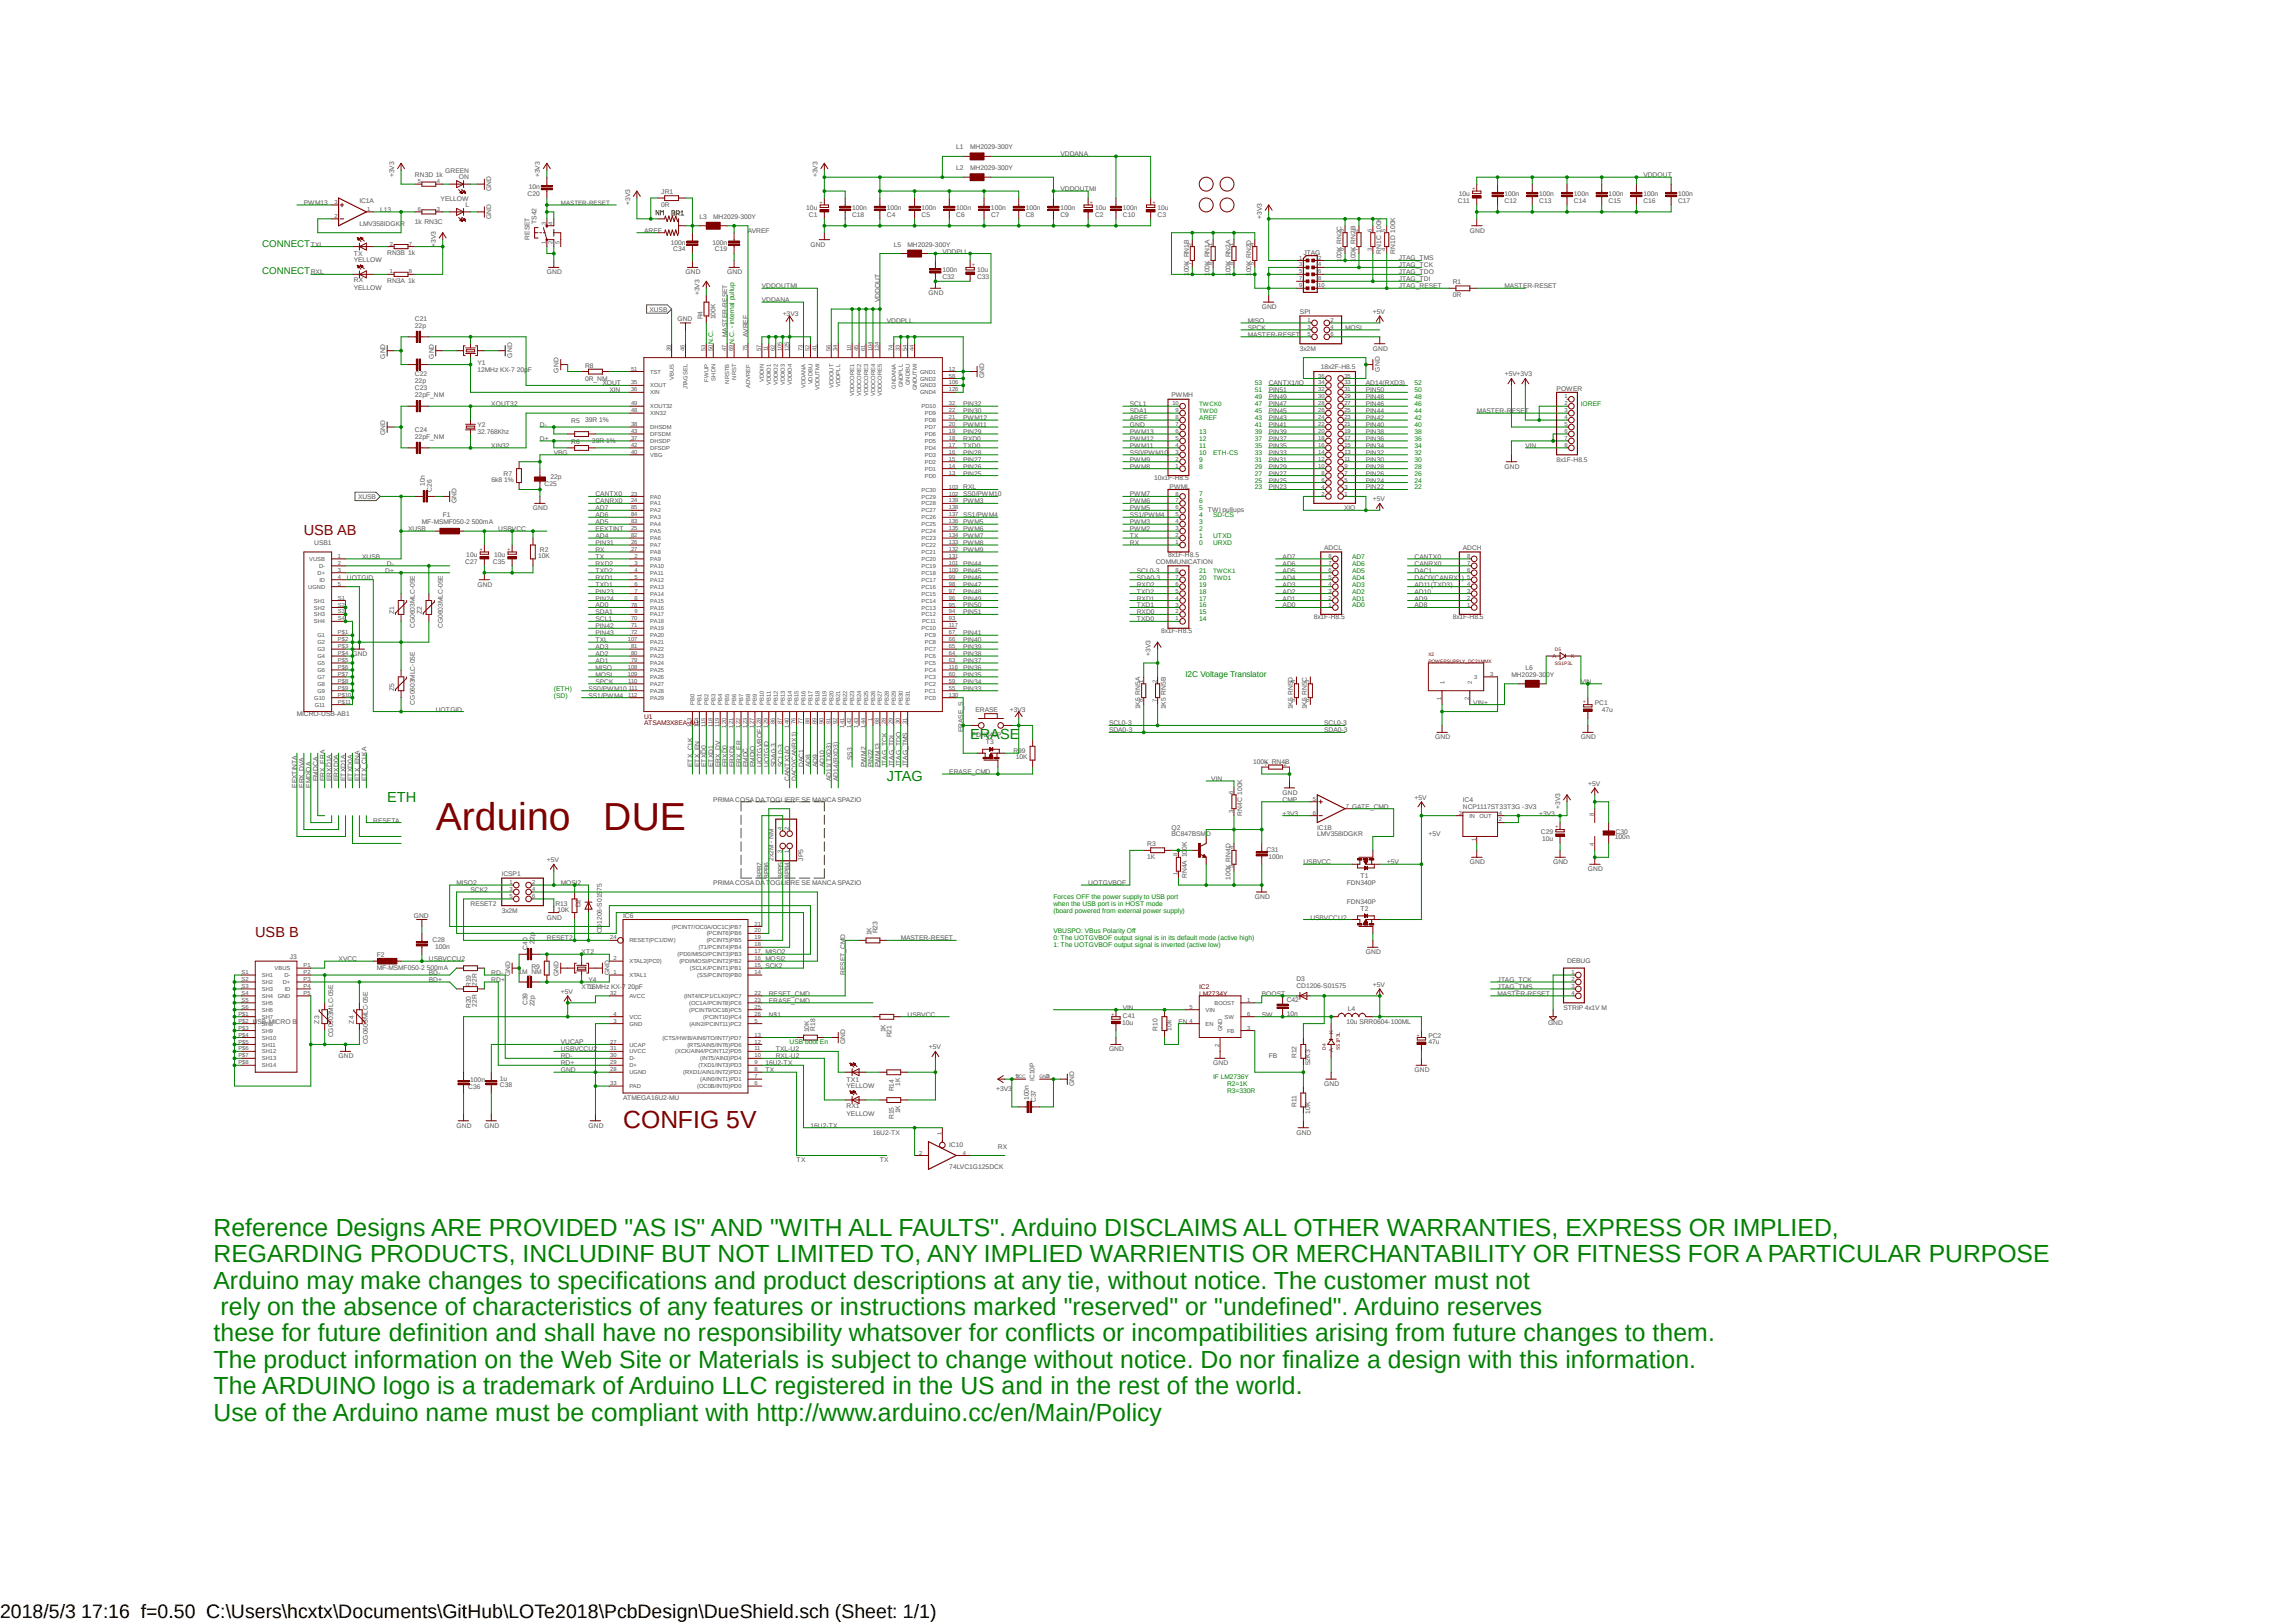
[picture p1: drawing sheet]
<svg xmlns="http://www.w3.org/2000/svg" width="420mm" height="297mm" viewBox="0 0 420 297" stroke-linecap="round" stroke-linejoin="round" font-family="sans-serif">
<defs><g id="words">
<g font-size="7.2" fill="#800000">
<text x="79.7" y="151.8">Arduino</text>
<text x="110.3" y="151.8">DUE</text>
</g>
<text font-size="4.5" fill="#800000" x="114" y="206.4">CONFIG 5V</text>
<g font-size="4.5" fill="#008000">
<text x="39.1" y="226.2">Reference Designs ARE PROVIDED &quot;AS IS&quot; AND &quot;WITH ALL FAULTS&quot;. Arduino DISCLAIMS ALL OTHER WARRANTIES, EXPRESS OR IMPLIED,</text>
<text x="39.1" y="231">REGARDING PRODUCTS, INCLUDINF BUT NOT LIMITED TO, ANY IMPLIED WARRIENTIS OR MERCHANTABILITY OR FITNESS FOR A PARTICULAR PURPOSE</text>
<text x="39.1" y="235.8">Arduino may make changes to specifications and product descriptions at any tie, without notice. The customer must not</text>
<text x="39.1" y="245.5">these for future definition and shall have no responsibility whatsover for conflicts or incompatibilities arising from future changes to them.</text>
<text x="40.3" y="240.7">rely on the absence of characteristics of any features or instructions marked &quot;reserved&quot; or &quot;undefined&quot;. Arduino reserves</text>
<text x="39.1" y="250.3">The product information on the Web Site or Materials is subject to change without notice. Do nor finalize a design with this information.</text>
<text x="39.1" y="255.1">The ARDUINO logo is a trademark of Arduino LLC registered in the US and in the rest of the world.</text>
<text x="39.1" y="260">Use of the Arduino name must be compliant with http://www.arduino.cc/en/Main/Policy</text>
</g>
<text font-size="3.6" x="0" y="296">2018/5/3 17:16 f=0.50 C:\Users\hcxtx\Documents\GitHub\LOTe2018\PcbDesign\DueShield.sch (Sheet: 1/1)</text>
<g font-size="2.7" fill="#800000">
<text x="55.6" y="97.8">USB AB</text>
<text x="46.7" y="171.5">USB B</text>
</g>
<g font-size="2.7" fill="#008000">
<text x="177.5" y="135.3">ERASE</text>
<text x="162.2" y="142.9">JTAG</text>
<text x="70.8" y="146.7">ETH</text>
</g>
<g font-size="1.8" fill="#008000">
<text x="48" y="45.1">CONNECT</text>
<text x="48" y="50.2">CONNECT</text>
</g>
<text font-size="1.5" fill="#008000" x="216.8" y="123.9">I2C Voltage Translator</text>
<g font-size="1.2" fill="#505050">
<text x="174.9" y="27.3">L1</text>
<text x="177.5" y="27.3">MH2029-300Y</text>
<text x="194" y="28.6">VDDANA</text>
<text x="72.1" y="32.4" transform="rotate(-90 72.1 32.4)">+3V3</text>
<text x="75.9" y="32.4">RN3D 1k</text>
<text x="81.4" y="31.8">GREEN</text>
<text x="83.9" y="32.8">ON</text>
<text x="89.9" y="35" transform="rotate(-90 89.9 35)">GND</text>
<text x="96.5" y="35.9">C20</text>
<text x="96.7" y="34.6">10n</text>
<text x="98.8" y="32.4" transform="rotate(-90 98.8 32.4)">+3V3</text>
<text x="120.9" y="35.5">JR1</text>
<text x="149.5" y="32.4" transform="rotate(-90 149.5 32.4)">+3V3</text>
<text x="174.9" y="31.2">L2</text>
<text x="177.5" y="31.2">MH2029-300Y</text>
<text x="194" y="35">VDDOUTMI</text>
<text x="266.8" y="35.9">10u</text>
<text x="275.2" y="35.9">100n</text>
<text x="281.6" y="35.9">100n</text>
<text x="287.9" y="35.9">100n</text>
<text x="294.3" y="35.9">100n</text>
<text x="300.6" y="32.4">VDDOUT</text>
<text x="300.6" y="35.9">100n</text>
<text x="307" y="35.9">100n</text>
<text x="55.6" y="37.5">PWM13</text>
<text x="65.7" y="41.3">LMV358IDGKR</text>
<text x="65.7" y="37.2">IC1A</text>
<text x="69.6" y="38.8">L13</text>
<text x="75.9" y="40.9">1k RN3C</text>
<text x="80.6" y="36.8">YELLOW</text>
<text x="85.1" y="37.9">L</text>
<text x="89.9" y="40" transform="rotate(-90 89.9 40)">GND</text>
<text x="98.1" y="41" transform="rotate(-90 98.1 41)">TS42</text>
<text x="115.3" y="37.5" transform="rotate(-90 115.3 37.5)">+3V3</text>
<text x="120.9" y="37.9">0R</text>
<text x="127.9" y="40">L3</text>
<text x="130.5" y="40">MH2029-300Y</text>
<text x="147.5" y="38.4">10u</text>
<text x="148" y="39.7">C1</text>
<text x="155.9" y="38.4">100n</text>
<text x="155.9" y="39.7">C18</text>
<text x="162.2" y="38.4">100n</text>
<text x="162.2" y="39.7">C4</text>
<text x="168.6" y="39.7">C5</text>
<text x="168.6" y="38.4">100n</text>
<text x="174.9" y="38.4">100n</text>
<text x="174.9" y="39.7">C6</text>
<text x="181.3" y="38.4">100n</text>
<text x="181.3" y="39.7">C7</text>
<text x="187.6" y="38.4">100n</text>
<text x="187.6" y="39.7">C8</text>
<text x="194" y="38.4">100n</text>
<text x="194" y="39.7">C9</text>
<text x="200.3" y="38.4">10u</text>
<text x="200.3" y="39.7">C2</text>
<text x="205.4" y="39.7">C10</text>
<text x="205.4" y="38.4">100n</text>
<text x="211.8" y="38.4">10u</text>
<text x="211.8" y="39.7">C3</text>
<text x="230.8" y="40" transform="rotate(-90 230.8 40)">+3V3</text>
<text x="266.7" y="37.1">C11</text>
<text x="275.2" y="37.1">C12</text>
<text x="281.6" y="37.1">C13</text>
<text x="287.9" y="37.1">C14</text>
<text x="294.3" y="37.1">C15</text>
<text x="300.6" y="37.1">C16</text>
<text x="307" y="37.1">C17</text>
<text x="56.9" y="45.1">TXL</text>
<text x="64.7" y="46.9">TX</text>
<text x="70.8" y="46.7">RN3B 1k</text>
<text x="79.7" y="45.1" transform="rotate(-90 79.7 45.1)">+3V3</text>
<text x="96.9" y="43.9" transform="rotate(-90 96.9 43.9)">RESET</text>
<text x="117.8" y="42.6">AREF</text>
<text x="122.7" y="44.7">100n</text>
<text x="123.1" y="46">C34</text>
<text x="130.3" y="44.7">100n</text>
<text x="130.8" y="46">C19</text>
<text x="136.8" y="42.6">AVREF</text>
<text x="148.3" y="45.1">GND</text>
<text x="163.5" y="45.1">L5</text>
<text x="166" y="45.1">MH2029-300Y</text>
<text x="172.4" y="46.4">VDDPLL</text>
<text x="238.4" y="46.6">JTAG</text>
<text x="245.4" y="48" transform="rotate(-90 245.4 48)">100K RN2C</text>
<text x="247.9" y="48" transform="rotate(-90 247.9 48)">100K RN2B</text>
<text x="252.6" y="46.4" transform="rotate(-90 252.6 46.4)">RN1C 100K</text>
<text x="255.2" y="46.4" transform="rotate(-90 255.2 46.4)">RN1D 100K</text>
<text x="255.9" y="47.7">JTAG_TMS</text>
<text x="268.9" y="42.6">GND</text>
<text x="56.9" y="50.2">RXL</text>
<text x="64.7" y="53.1">YELLOW</text>
<text x="64.7" y="48">YELLOW</text>
<text x="64.7" y="51.7">RX</text>
<text x="70.8" y="51.7">RN3A 1k</text>
<text x="100" y="50.2">GND</text>
<text x="125.4" y="50.2">GND</text>
<text x="133" y="50.2">GND</text>
<text x="139.4" y="52.7">VDDOUTMI</text>
<text x="172.4" y="49.8">100n</text>
<text x="172.4" y="51.1">C32</text>
<text x="178.7" y="51.1">C33</text>
<text x="178.7" y="49.8">10u</text>
<text x="217.5" y="50.5" transform="rotate(-90 217.5 50.5)">100K RN1B</text>
<text x="221.3" y="50.5" transform="rotate(-90 221.3 50.5)">100K RN1A</text>
<text x="225.1" y="50.5" transform="rotate(-90 225.1 50.5)">100K RN2A</text>
<text x="228.9" y="50.5" transform="rotate(-90 228.9 50.5)">100K RN2D</text>
<text x="255.9" y="48.9">JTAG_TCK</text>
<text x="255.9" y="50.2">JTAG_TDO</text>
<text x="255.9" y="51.5">JTAG_TDI</text>
<text x="255.9" y="52.7">JTAG_RESET</text>
<text x="265.7" y="52">R1</text>
<text x="275.2" y="52.7">MASTER-RESET</text>
<text x="75.9" y="60">22p</text>
<text x="75.9" y="58.7">C21</text>
<text x="118.8" y="57">XUSB</text>
<text x="123.9" y="58.7">GND</text>
<text x="127.9" y="54" transform="rotate(-90 127.9 54)">+3V3</text>
<text x="128.5" y="58.5" transform="rotate(-90 128.5 58.5)">R4</text>
<text x="130.9" y="58.5" transform="rotate(-90 130.9 58.5)">100K</text>
<text x="139.4" y="55.3">VDDANA</text>
<text x="143.2" y="57.8">+3V3</text>
<text x="160.9" y="55.3" transform="rotate(-90 160.9 55.3)">VDDOUT</text>
<text x="162.2" y="59.1">VDDPLL</text>
<text x="169.8" y="54">GND</text>
<text x="228.3" y="59.1">MISO</text>
<text x="230.8" y="56.6">GND</text>
<text x="237.8" y="57.5">SPI</text>
<text x="251.1" y="57.4">+5V</text>
<text x="265.7" y="54.4">0R</text>
<text x="70.4" y="65.7" transform="rotate(-90 70.4 65.7)">GND</text>
<text x="79.3" y="65.7" transform="rotate(-90 79.3 65.7)">GND</text>
<text x="93.7" y="65.4" transform="rotate(-90 93.7 65.4)">GND</text>
<text x="133" y="61.6" transform="rotate(-90 133 61.6)">MASTER-RESET</text>
<text x="136.8" y="61.6" transform="rotate(-90 136.8 61.6)">AVREF</text>
<text x="228.3" y="60.4">SPCK</text>
<text x="228.3" y="61.6">MASTER-RESET</text>
<text x="237.8" y="64.2">3x2M</text>
<text x="246" y="60.4">MOSI</text>
<text x="251.1" y="64.2">GND</text>
<text x="75.9" y="70.1">22p</text>
<text x="75.9" y="71.4">C23</text>
<text x="75.9" y="68.9">C22</text>
<text x="87.3" y="68">12MHz KX-7 20pF</text>
<text x="87.3" y="66.7">Y1</text>
<text x="102.2" y="68.2" transform="rotate(-90 102.2 68.2)">GND</text>
<text x="107" y="69.6">0R_NM</text>
<text x="107" y="67.3">R8</text>
<text x="110.2" y="70.5">XOUT</text>
<text x="111.5" y="71.8">XIN</text>
<text x="180" y="69.3" transform="rotate(-90 180 69.3)">GND</text>
<text x="232.1" y="71.8">PIN51</text>
<text x="232.1" y="70.5">CANTX1/IO</text>
<text x="241.6" y="67.6">18x2F-H8.5</text>
<text x="249.9" y="71.8">PIN50</text>
<text x="249.9" y="70.5">AD14(RXD3)</text>
<text x="252.4" y="68" transform="rotate(-90 252.4 68)">GND</text>
<text x="275.3" y="68.9">+5V+3V3</text>
<text x="284.7" y="71.5">POWER</text>
<text x="75.9" y="72.7">22pF_NM</text>
<text x="89.9" y="74.3">XOUT32</text>
<text x="104.5" y="77.4">R5</text>
<text x="107" y="77.3">39R 1%</text>
<text x="176.2" y="74.3">PIN32</text>
<text x="176.2" y="76.9">PWM12</text>
<text x="176.2" y="75.6">PIN30</text>
<text x="206.7" y="75.6">SDA1</text>
<text x="206.7" y="74.3">SCL1</text>
<text x="206.7" y="76.9">AREF</text>
<text x="214.3" y="72.7">PWMH</text>
<text x="232.1" y="73.1">PIN49</text>
<text x="232.1" y="74.3">PIN47</text>
<text x="232.1" y="75.6">PIN45</text>
<text x="232.1" y="76.9">PIN43</text>
<text x="249.9" y="76.9">PIN42</text>
<text x="249.9" y="75.6">PIN44</text>
<text x="249.9" y="74.3">PIN46</text>
<text x="249.9" y="73.1">PIN48</text>
<text x="270.1" y="75.6">MASTER-RESET</text>
<text x="70.4" y="79.6" transform="rotate(-90 70.4 79.6)">GND</text>
<text x="75.9" y="80.3">22pF_NM</text>
<text x="75.9" y="79">C24</text>
<text x="87.3" y="79.4">32.768Khz</text>
<text x="87.3" y="78.1">Y2</text>
<text x="89.9" y="82">XIN32</text>
<text x="98.8" y="80.7">D+</text>
<text x="98.8" y="78.1">D-</text>
<text x="101.3" y="83.2">VBG</text>
<text x="104.5" y="81.2">R6</text>
<text x="108.3" y="81.1">39R 1%</text>
<text x="176.2" y="80.7">RXD0</text>
<text x="176.2" y="82">TXD0</text>
<text x="176.2" y="78.1">PWM11</text>
<text x="176.2" y="83.2">PIN28</text>
<text x="176.2" y="79.4">PIN29</text>
<text x="206.7" y="78.1">GND</text>
<text x="206.7" y="82">PWM11</text>
<text x="206.7" y="80.7">PWM12</text>
<text x="206.7" y="83.2">SS0/PWM10</text>
<text x="206.7" y="79.4">PWM13</text>
<text x="232.1" y="78.1">PIN41</text>
<text x="232.1" y="79.4">PIN39</text>
<text x="232.1" y="80.7">PIN37</text>
<text x="232.1" y="82">PIN35</text>
<text x="232.1" y="83.2">PIN33</text>
<text x="249.9" y="83.2">PIN32</text>
<text x="249.9" y="82">PIN34</text>
<text x="249.9" y="80.7">PIN36</text>
<text x="249.9" y="79.4">PIN38</text>
<text x="249.9" y="78.1">PIN40</text>
<text x="279" y="82">VIN</text>
<text x="77.7" y="88.9" transform="rotate(-90 77.7 88.9)">10n</text>
<text x="79" y="90" transform="rotate(-90 79 90)">C26</text>
<text x="89.9" y="88.2">6k8 1%</text>
<text x="92.1" y="87.1">R7</text>
<text x="99.6" y="88.9">C25</text>
<text x="100.7" y="87.6">22p</text>
<text x="176.2" y="89.6">RXL</text>
<text x="176.2" y="87">PIN25</text>
<text x="176.2" y="85.8">PIN26</text>
<text x="176.2" y="84.5">PIN27</text>
<text x="206.7" y="84.5">PWM9</text>
<text x="206.7" y="85.8">PWM8</text>
<text x="211.1" y="87.9">10x1F-H8.5</text>
<text x="214" y="89.5">PWML</text>
<text x="232.1" y="88.3">PIN25</text>
<text x="232.1" y="84.5">PIN31</text>
<text x="232.1" y="85.8">PIN29</text>
<text x="232.1" y="87">PIN27</text>
<text x="232.1" y="89.6">PIN23</text>
<text x="249.9" y="88.3">PIN24</text>
<text x="249.9" y="84.5">PIN30</text>
<text x="249.9" y="85.8">PIN28</text>
<text x="249.9" y="87">PIN26</text>
<text x="249.9" y="89.6">PIN22</text>
<text x="275.2" y="85.8">GND</text>
<text x="284.7" y="84.5">8x1F-H8.5</text>
<text x="65.5" y="91.3">XUSB</text>
<text x="77.2" y="95.9">MF-MSMF050-2 500mA</text>
<text x="81" y="94.7">F1</text>
<text x="83.5" y="92.1" transform="rotate(-90 83.5 92.1)">GND</text>
<text x="97.5" y="93.4">GND</text>
<text x="108.9" y="95.9">AD5</text>
<text x="108.9" y="94.7">AD6</text>
<text x="108.9" y="93.4">AD7</text>
<text x="108.9" y="90.8">CANTX0</text>
<text x="108.9" y="92.1">CANRX0</text>
<text x="176.2" y="94.7">SS1/PWM4</text>
<text x="176.2" y="95.9">PWM5</text>
<text x="176.2" y="90.8">SS0/PWM10</text>
<text x="176.2" y="92.1">PWM3</text>
<text x="206.7" y="94.7">SS1/PWM4</text>
<text x="206.7" y="90.8">PWM7</text>
<text x="206.7" y="92.1">PWM6</text>
<text x="206.7" y="93.4">PWM5</text>
<text x="206.7" y="95.9">PWM3</text>
<text x="220.9" y="93.7">TWI pullups</text>
<text x="245.9" y="93.3">XIO</text>
<text x="251.1" y="91.7">+5V</text>
<text x="57.5" y="99.7">USB1</text>
<text x="74.6" y="97.2">XUSB</text>
<text x="85.3" y="101.9">10u</text>
<text x="90.4" y="101.9">10u</text>
<text x="91.1" y="97.2">USBVCC</text>
<text x="98.8" y="101">R2</text>
<text x="108.9" y="98.5">AD4</text>
<text x="108.9" y="101">RX</text>
<text x="108.9" y="97.2">EEXTINT</text>
<text x="108.9" y="99.7">PIN31</text>
<text x="176.2" y="101">PWM9</text>
<text x="176.2" y="99.7">PWM8</text>
<text x="176.2" y="98.5">PWM7</text>
<text x="176.2" y="97.2">PWM6</text>
<text x="206.7" y="99.7">RX</text>
<text x="206.7" y="98.5">TX</text>
<text x="206.7" y="97.2">PWM2</text>
<text x="213.7" y="101.9">8x1F-H8.5</text>
<text x="242.2" y="100.6">ADCL</text>
<text x="267.6" y="100.6">ADCH</text>
<text x="63.5" y="106.1">UOTGID</text>
<text x="66.3" y="102.3">XUSB</text>
<text x="70.5" y="104.8">D+</text>
<text x="70.8" y="103.5">D-</text>
<text x="85.1" y="103.2">C27</text>
<text x="87.3" y="107.4">GND</text>
<text x="90.2" y="103.2">C35</text>
<text x="98.4" y="102.2">10K</text>
<text x="108.9" y="106.1">RXD1</text>
<text x="108.9" y="107.4">TXD1</text>
<text x="108.9" y="104.8">TXD2</text>
<text x="108.9" y="102.3">TX</text>
<text x="108.9" y="103.5">RXD2</text>
<text x="176.2" y="107.4">PIN47</text>
<text x="176.2" y="104.8">PIN45</text>
<text x="176.2" y="103.5">PIN44</text>
<text x="176.2" y="106.1">PIN46</text>
<text x="207.9" y="104.8">SCL0-3</text>
<text x="207.9" y="106.1">SDA0-3</text>
<text x="207.9" y="107.4">RXD2</text>
<text x="211.4" y="103.2">COMMUNICATION</text>
<text x="234.6" y="107.4">AD3</text>
<text x="234.6" y="106.1">AD4</text>
<text x="234.6" y="104.8">AD5</text>
<text x="234.6" y="103.5">AD6</text>
<text x="234.6" y="102.3">AD7</text>
<text x="258.7" y="104.8">DAC1</text>
<text x="258.7" y="102.3">CANTX0</text>
<text x="258.7" y="103.5">CANRX0</text>
<text x="258.7" y="106.1">DAC0(CANRX1)</text>
<text x="258.7" y="107.4">AD11(TXD3)</text>
<text x="72.1" y="112.4" transform="rotate(-90 72.1 112.4)">Z1</text>
<text x="77.2" y="112.4" transform="rotate(-90 77.2 112.4)">Z2</text>
<text x="108.9" y="109.9">PIN24</text>
<text x="108.9" y="112.4">SDA1</text>
<text x="108.9" y="113.7">SCL1</text>
<text x="108.9" y="111.2">AD0</text>
<text x="108.9" y="108.6">PIN23</text>
<text x="176.2" y="112.4">PIN51</text>
<text x="176.2" y="109.9">PIN49</text>
<text x="176.2" y="108.6">PIN48</text>
<text x="176.2" y="111.2">PIN50</text>
<text x="207.9" y="112.4">RXD0</text>
<text x="207.9" y="113.7">TXD0</text>
<text x="207.9" y="109.9">RXD1</text>
<text x="207.9" y="111.2">TXD1</text>
<text x="207.9" y="108.6">TXD2</text>
<text x="234.6" y="108.6">AD2</text>
<text x="234.6" y="109.9">AD1</text>
<text x="234.6" y="111.2">AD0</text>
<text x="240.3" y="113.3">8x1F-H8.5</text>
<text x="258.7" y="111.2">AD8</text>
<text x="258.7" y="109.9">AD9</text>
<text x="258.7" y="108.6">AD10</text>
<text x="265.7" y="113.3">8x1F-H8.5</text>
<text x="75.9" y="115" transform="rotate(-90 75.9 115)">CG0603MLC-05E</text>
<text x="81" y="115" transform="rotate(-90 81 115)">CG0603MLC-05E</text>
<text x="108.9" y="117.5">TXL</text>
<text x="108.9" y="116.2">PIN43</text>
<text x="108.9" y="115">PIN42</text>
<text x="108.9" y="118.8">AD3</text>
<text x="176.2" y="116.2">PIN41</text>
<text x="176.2" y="118.8">PIN39</text>
<text x="176.2" y="117.5">PIN40</text>
<text x="212.4" y="115.9">8x1F-H8.5</text>
<text x="64.5" y="120.1">GND</text>
<text x="108.9" y="120.1">AD2</text>
<text x="108.9" y="122.6">MISO</text>
<text x="108.9" y="123.9">MOSI</text>
<text x="108.9" y="125.1">SPCK</text>
<text x="108.9" y="121.3">AD1</text>
<text x="176.2" y="121.3">PIN37</text>
<text x="176.2" y="123.9">PIN35</text>
<text x="176.2" y="125.1">PIN34</text>
<text x="176.2" y="122.6">PIN36</text>
<text x="176.2" y="120.1">PIN38</text>
<text x="210.5" y="120.1" transform="rotate(-90 210.5 120.1)">+3V3</text>
<text x="276.5" y="123.9">MH2029-300Y</text>
<text x="279" y="122.6">L6</text>
<text x="289.2" y="125.1">VIN</text>
<text x="54.3" y="131.1">MICRO-USB-AB1</text>
<text x="72.1" y="126.4" transform="rotate(-90 72.1 126.4)">Z5</text>
<text x="75.9" y="128.9" transform="rotate(-90 75.9 128.9)">CG0603MLC-05E</text>
<text x="79.7" y="130.2">UOTGID</text>
<text x="107.7" y="127.7">SS1/PWM4</text>
<text x="107.7" y="126.4">SS0/PWM10</text>
<text x="176.2" y="126.4">PIN33</text>
<text x="178.4" y="130.2">ERASE</text>
<text x="184.7" y="130.2">+3V3</text>
<text x="208.6" y="129.8" transform="rotate(-90 208.6 129.8)">1K5 RN5A</text>
<text x="213.3" y="129.8" transform="rotate(-90 213.3 129.8)">1K5 RN5B</text>
<text x="236.5" y="129.8" transform="rotate(-90 236.5 129.8)">1K5 RN5D</text>
<text x="239.1" y="129.8" transform="rotate(-90 239.1 129.8)">1K5 RN5C</text>
<text x="269.5" y="128.9">VIN+</text>
<text x="291.7" y="128.9">PC1</text>
<text x="293" y="130.2">47u</text>
<text x="176.2" y="134" transform="rotate(-90 176.2 134)">ERASE_S</text>
<text x="177.8" y="135">FDN340P</text>
<text x="180.3" y="136.2">T3</text>
<text x="185.4" y="137.9">R99</text>
<text x="202.9" y="132.8">SCL0-3</text>
<text x="202.9" y="134">SDA0-3</text>
<text x="242.2" y="132.8">SCL0-3</text>
<text x="242.2" y="134">SDA0-3</text>
<text x="262.6" y="135.3">GND</text>
<text x="289.2" y="135.3">GND</text>
<text x="58.1" y="142.9" transform="rotate(-90 58.1 142.9)">EMDCA</text>
<text x="59.4" y="142.9" transform="rotate(-90 59.4 142.9)">ERX_ERA</text>
<text x="60.7" y="142.9" transform="rotate(-90 60.7 142.9)">ERXD1A</text>
<text x="61.9" y="142.9" transform="rotate(-90 61.9 142.9)">ERXD0A</text>
<text x="63.2" y="142.9" transform="rotate(-90 63.2 142.9)">ETXD1A</text>
<text x="64.5" y="142.9" transform="rotate(-90 64.5 142.9)">ETXD0A</text>
<text x="65.7" y="142.9" transform="rotate(-90 65.7 142.9)">ETX_ENA</text>
<text x="67" y="142.9" transform="rotate(-90 67 142.9)">ETX_CLKA</text>
<text x="126.7" y="140.4" transform="rotate(-90 126.7 140.4)">ETX_CLK</text>
<text x="127.9" y="140.4" transform="rotate(-90 127.9 140.4)">ETX_EN</text>
<text x="129.2" y="140.4" transform="rotate(-90 129.2 140.4)">ETXD0</text>
<text x="130.5" y="140.4" transform="rotate(-90 130.5 140.4)">ETXD1</text>
<text x="131.7" y="140.4" transform="rotate(-90 131.7 140.4)">ERX_DV</text>
<text x="133" y="140.4" transform="rotate(-90 133 140.4)">ERXD0</text>
<text x="134.3" y="140.4" transform="rotate(-90 134.3 140.4)">ERXD1</text>
<text x="135.5" y="140.4" transform="rotate(-90 135.5 140.4)">ERX_ER</text>
<text x="136.8" y="140.4" transform="rotate(-90 136.8 140.4)">EMDC</text>
<text x="138.1" y="140.4" transform="rotate(-90 138.1 140.4)">EMDIO</text>
<text x="139.4" y="140.4" transform="rotate(-90 139.4 140.4)">UOTGVBOF</text>
<text x="140.6" y="140.4" transform="rotate(-90 140.6 140.4)">UOTGID</text>
<text x="141.9" y="140.4" transform="rotate(-90 141.9 140.4)">SDA0-3</text>
<text x="143.2" y="140.4" transform="rotate(-90 143.2 140.4)">SCL0-3</text>
<text x="144.4" y="142.9" transform="rotate(-90 144.4 142.9)">CANTX1/IO</text>
<text x="145.7" y="142.9" transform="rotate(-90 145.7 142.9)">DAC0(CANRX1)</text>
<text x="147" y="140.4" transform="rotate(-90 147 140.4)">DAC1</text>
<text x="148.2" y="140.4" transform="rotate(-90 148.2 140.4)">AD8</text>
<text x="149.5" y="140.4" transform="rotate(-90 149.5 140.4)">AD9</text>
<text x="150.8" y="140.4" transform="rotate(-90 150.8 140.4)">AD10</text>
<text x="152.1" y="142.9" transform="rotate(-90 152.1 142.9)">AD11(TXD3)</text>
<text x="153.3" y="142.9" transform="rotate(-90 153.3 142.9)">AD14(RXD3)</text>
<text x="155.9" y="139.1" transform="rotate(-90 155.9 139.1)">SS3</text>
<text x="158.4" y="140.4" transform="rotate(-90 158.4 140.4)">PWM2</text>
<text x="159.7" y="140.4" transform="rotate(-90 159.7 140.4)">PIN22</text>
<text x="160.9" y="140.4" transform="rotate(-90 160.9 140.4)">PWM13</text>
<text x="162.2" y="140.4" transform="rotate(-90 162.2 140.4)">JTAG_TCK</text>
<text x="163.5" y="140.4" transform="rotate(-90 163.5 140.4)">JTAG_TDI</text>
<text x="164.8" y="140.4" transform="rotate(-90 164.8 140.4)">JTAG_TDO</text>
<text x="166" y="140.4" transform="rotate(-90 166 140.4)">JTAG_TMS</text>
<text x="173.7" y="141.6">ERASE_CMD</text>
<text x="185.8" y="139">10K</text>
<text x="221.6" y="142.9">VIN</text>
<text x="229.2" y="139.7">100K RN4B</text>
<text x="290.5" y="143.8">+5V</text>
<text x="54.3" y="144.2" transform="rotate(-90 54.3 144.2)">EEXTINTA</text>
<text x="55.6" y="144.2" transform="rotate(-90 55.6 144.2)">ERX_DVA</text>
<text x="56.9" y="144.2" transform="rotate(-90 56.9 144.2)">EMDIOA</text>
<text x="130.5" y="146.7">PRIMA COSA DA TOGLIERE SE MANCA SPAZIO</text>
<text x="227.2" y="149.3" transform="rotate(-90 227.2 149.3)">RN4C 100K</text>
<text x="234.6" y="145.5">GND</text>
<text x="234.6" y="149.3">+3V3</text>
<text x="234.6" y="146.7">CMP</text>
<text x="247.3" y="148">GATE_CMD</text>
<text x="258.7" y="146.3">+5V</text>
<text x="267.6" y="148">NCP1117ST33T3G -3V3</text>
<text x="267.6" y="146.7">IC4</text>
<text x="281.6" y="149.3">+3V3</text>
<text x="285.4" y="148" transform="rotate(-90 285.4 148)">+3V3</text>
<text x="68.3" y="150.5">RESETA</text>
<text x="209.8" y="154.9">R3</text>
<text x="214.3" y="153.1">BC847BSMD</text>
<text x="214.3" y="151.8">Q2</text>
<text x="231.6" y="155.9">C31</text>
<text x="241" y="153.1">LMV358IDGKR</text>
<text x="241" y="151.8">IC1B</text>
<text x="261.3" y="153.1">+5V</text>
<text x="281.9" y="152.7">C29</text>
<text x="282.1" y="154">10u</text>
<text x="295.4" y="153.6">100n</text>
<text x="295.5" y="152.7">C30</text>
<text x="83.5" y="162">MISO2</text>
<text x="91.8" y="160.4">ICSP1</text>
<text x="100" y="157.8">+5V</text>
<text x="102.6" y="162">MOSI2</text>
<text x="130.5" y="162">PRIMA COSA DA TOGLIERE SE MANCA SPAZIO</text>
<text x="139.4" y="160.7" transform="rotate(-90 139.4 160.7)">8PB7</text>
<text x="140.6" y="160.7" transform="rotate(-90 140.6 160.7)">8PB6</text>
<text x="141.5" y="157.5" transform="rotate(-90 141.5 157.5)">2x2M - NM</text>
<text x="143.2" y="160.7" transform="rotate(-90 143.2 160.7)">8PB5</text>
<text x="144.4" y="160.7" transform="rotate(-90 144.4 160.7)">8PB4</text>
<text x="146.9" y="157.5" transform="rotate(-90 146.9 157.5)">JP5</text>
<text x="199.1" y="162">UOTGVBOF</text>
<text x="209.8" y="157.3">1K</text>
<text x="217.1" y="160.7" transform="rotate(-90 217.1 160.7)">RN4A 100K</text>
<text x="225.1" y="161" transform="rotate(-90 225.1 161)">100K RN4D</text>
<text x="232" y="157.2">100n</text>
<text x="238.4" y="158.2">USBVCC</text>
<text x="246.3" y="161.9">FDN340P</text>
<text x="248.9" y="160.6">T1</text>
<text x="253.7" y="158.2">+5V</text>
<text x="268.9" y="158.2">GND</text>
<text x="284.1" y="158.2">GND</text>
<text x="290.4" y="159.4">GND</text>
<text x="75.7" y="167.9">GND</text>
<text x="86.1" y="165.8">RESET2</text>
<text x="86.1" y="163.2">SCK2</text>
<text x="91.8" y="167">3x2M</text>
<text x="101.6" y="165.8">R13</text>
<text x="102" y="166.9">10K</text>
<text x="106.2" y="166.1" transform="rotate(-90 106.2 166.1)">D2</text>
<text x="114" y="167.9">IC6</text>
<text x="229.5" y="164.5">GND</text>
<text x="246.3" y="165.4">FDN340P</text>
<text x="248.9" y="166.7">T2</text>
<text x="79.1" y="172.4">C28</text>
<text x="79.6" y="173.7">100n</text>
<text x="96.5" y="173.8" transform="rotate(-90 96.5 173.8)">C40</text>
<text x="97.8" y="172.7" transform="rotate(-90 97.8 172.7)">22p</text>
<text x="100" y="168.3">GND</text>
<text x="100" y="172.1">RESET2</text>
<text x="110.1" y="170.8" transform="rotate(-90 110.1 170.8)">CD1206-S01575</text>
<text x="159.4" y="171.2" transform="rotate(-90 159.4 171.2)">1K</text>
<text x="160.5" y="170.8" transform="rotate(-90 160.5 170.8)">R23</text>
<text x="164.8" y="172.1">MASTER-RESET</text>
<text x="239.7" y="168.3">USBVCCU2</text>
<text x="53" y="175.5">J3</text>
<text x="61.9" y="175.9">XVCC</text>
<text x="68.9" y="177.5">MF-MSMF050-2 500mA</text>
<text x="68.9" y="175.2">F2</text>
<text x="78.4" y="178.4">BD-</text>
<text x="78.4" y="179.7">BD+</text>
<text x="78.4" y="175.9">USBVCCU2</text>
<text x="89.9" y="178.4">RD-</text>
<text x="89.9" y="179.7">RD+</text>
<text x="93.3" y="178.6" transform="rotate(-90 93.3 178.6)">GND</text>
<text x="94.9" y="178.3">1M_NM</text>
<text x="97.2" y="177.2">R9</text>
<text x="102.2" y="178.6" transform="rotate(-90 102.2 178.6)">GND</text>
<text x="106.4" y="174.6">XT2</text>
<text x="107.7" y="179.7">Y4</text>
<text x="111.5" y="178.4" transform="rotate(-90 111.5 178.4)">GND</text>
<text x="140" y="174.6">MISO2</text>
<text x="140" y="175.9">MOSI2</text>
<text x="140" y="177.2">SCK2</text>
<text x="154.6" y="178.4" transform="rotate(-90 154.6 178.4)">RESET_CMD</text>
<text x="237.2" y="179.5">D3</text>
<text x="249.9" y="174.6">GND</text>
<text x="273.9" y="179.7">JTAG_TCK</text>
<text x="286.6" y="176.2">DEBUG</text>
<text x="86.1" y="184.5" transform="rotate(-90 86.1 184.5)">R20</text>
<text x="86.1" y="180.7" transform="rotate(-90 86.1 180.7)">R19</text>
<text x="87.2" y="184.2" transform="rotate(-90 87.2 184.2)">22R</text>
<text x="87.2" y="180.4" transform="rotate(-90 87.2 180.4)">22R</text>
<text x="96.5" y="183.9" transform="rotate(-90 96.5 183.9)">C39</text>
<text x="97.8" y="184.1" transform="rotate(-90 97.8 184.1)">22p</text>
<text x="102.6" y="181.9">+5V</text>
<text x="106.4" y="181">XT1</text>
<text x="107.7" y="181">16MHz KX-7 20pF</text>
<text x="140.6" y="182.2">RESET_CMD</text>
<text x="140.6" y="183.5">ERASE_CMD</text>
<text x="205.4" y="184.8">VIN</text>
<text x="230.8" y="182.2">BOOST</text>
<text x="235.4" y="185.9">10n</text>
<text x="235.4" y="183.3">C42</text>
<text x="237.2" y="180.9">CD1206-S01575</text>
<text x="246.5" y="185">L4</text>
<text x="251.1" y="180.6">+5V</text>
<text x="273.9" y="181">JTAG_TMS</text>
<text x="273.9" y="182.2">MASTER-RESET</text>
<text x="286" y="184.8">STRIP 4x1V M</text>
<text x="46.2" y="187.3">USB-MICRO B</text>
<text x="58.4" y="187.3" transform="rotate(-90 58.4 187.3)">Z3</text>
<text x="60.9" y="189.9" transform="rotate(-90 60.9 189.9)">CG0603MLC-05E</text>
<text x="64.7" y="187.3" transform="rotate(-90 64.7 187.3)">Z4</text>
<text x="67.3" y="191.1" transform="rotate(-90 67.3 191.1)">CG0603MLC-05E</text>
<text x="102.6" y="191.1">VUCAP</text>
<text x="140.6" y="186.1">N$1</text>
<text x="148" y="188.9" transform="rotate(-90 148 188.9)">10K</text>
<text x="149.1" y="188.6" transform="rotate(-90 149.1 188.6)">R18</text>
<text x="154.6" y="191.1" transform="rotate(-90 154.6 191.1)">GND</text>
<text x="162" y="188.9" transform="rotate(-90 162 188.9)">1K</text>
<text x="163.1" y="189.9" transform="rotate(-90 163.1 189.9)">R21</text>
<text x="166" y="186.1">USBVCC</text>
<text x="205.3" y="187.6">10u</text>
<text x="205.4" y="186.4">C41</text>
<text x="211.7" y="188.6" transform="rotate(-90 211.7 188.6)">R10</text>
<text x="214.3" y="188.6" transform="rotate(-90 214.3 188.6)">10k</text>
<text x="215.6" y="187.3">EN</text>
<text x="230.8" y="186.1">SW</text>
<text x="246.3" y="187.5">10u SRR0604-100ML</text>
<text x="261.3" y="191.1">47u</text>
<text x="261.3" y="189.9">PC2</text>
<text x="283.2" y="187.7">GND</text>
<text x="61.9" y="193.7">GND</text>
<text x="91.4" y="197.7">1u</text>
<text x="102.6" y="196.2">GND</text>
<text x="102.6" y="193.7">RD-</text>
<text x="102.6" y="194.9">RD+</text>
<text x="102.6" y="192.4">USBVCCU2</text>
<text x="140" y="196.2">TX</text>
<text x="140" y="194.9">16U2-TX</text>
<text x="141.9" y="192.4">TXL-U2</text>
<text x="141.9" y="193.7">RXL-U2</text>
<text x="154.9" y="198">TX1</text>
<text x="169.9" y="192">+5V</text>
<text x="189.2" y="197.8" transform="rotate(-90 189.2 197.8)">IC10P</text>
<text x="202.9" y="192.4">GND</text>
<text x="221.9" y="194.9">GND</text>
<text x="232.1" y="193.7">FB</text>
<text x="237.1" y="193.7" transform="rotate(-90 237.1 193.7)">R12</text>
<text x="239.7" y="194.9" transform="rotate(-90 239.7 194.9)">52K3</text>
<text x="258.7" y="196.2">GND</text>
<text x="85.6" y="199.3">C36</text>
<text x="86" y="198.1">100n</text>
<text x="91.4" y="199">C38</text>
<text x="114" y="201.3">ATMEGA16U2-MU</text>
<text x="154.9" y="199.1">YELLOW</text>
<text x="154.9" y="202.8">RX1</text>
<text x="163.5" y="199.7" transform="rotate(-90 163.5 199.7)">R14</text>
<text x="164.6" y="203.7" transform="rotate(-90 164.6 203.7)">1K</text>
<text x="164.6" y="198.7" transform="rotate(-90 164.6 198.7)">1K</text>
<text x="182.2" y="199.6">+3V3</text>
<text x="188.2" y="201.3" transform="rotate(-90 188.2 201.3)">100n</text>
<text x="189.5" y="201.7" transform="rotate(-90 189.5 201.7)">C37</text>
<text x="196.5" y="198.8" transform="rotate(-90 196.5 198.8)">GND</text>
<text x="237.1" y="202.6" transform="rotate(-90 237.1 202.6)">R11</text>
<text x="239.7" y="203.8" transform="rotate(-90 239.7 203.8)">10K</text>
<text x="242.2" y="198.8">GND</text>
<text x="83.5" y="206.4">GND</text>
<text x="88.6" y="206.4">GND</text>
<text x="107.7" y="206.4">GND</text>
<text x="148.3" y="206.4">16U2-TX</text>
<text x="154.9" y="204.2">YELLOW</text>
<text x="159.7" y="207.6">16U2-TX</text>
<text x="163.5" y="204.8" transform="rotate(-90 163.5 204.8)">R15</text>
<text x="173.7" y="209.9">IC10</text>
<text x="237.2" y="207.6">GND</text>
<text x="145.7" y="212.7">TX</text>
<text x="161" y="212.7">TX</text>
<text x="173.7" y="214">74LVC1G125DCK</text>
<text x="182.5" y="210.2">RX</text>
</g>
<g font-size="1.2" fill="#008000">
<text x="130.5" y="62.9" transform="rotate(-90 130.5 62.9)">N.C.</text>
<text x="134.3" y="62.9" transform="rotate(-90 134.3 62.9)">N.C. - internal pullup</text>
<text x="229.5" y="71.8">51</text>
<text x="229.5" y="70.5">53</text>
<text x="258.7" y="70.5">52</text>
<text x="258.7" y="71.8">50</text>
<text x="219.4" y="76.9">AREF</text>
<text x="229.5" y="73.1">49</text>
<text x="229.5" y="74.3">47</text>
<text x="229.5" y="75.6">45</text>
<text x="229.5" y="76.9">43</text>
<text x="258.7" y="73.1">48</text>
<text x="258.7" y="74.3">46</text>
<text x="258.7" y="75.6">44</text>
<text x="258.7" y="76.9">42</text>
<text x="289.2" y="74.3">IOREF</text>
<text x="219.4" y="83.2">10</text>
<text x="219.4" y="82">11</text>
<text x="219.4" y="80.7">12</text>
<text x="219.4" y="79.4">13</text>
<text x="221.9" y="83.2">ETH-CS</text>
<text x="229.5" y="83.2">33</text>
<text x="229.5" y="82">35</text>
<text x="229.5" y="80.7">37</text>
<text x="229.5" y="78.1">41</text>
<text x="229.5" y="79.4">39</text>
<text x="258.7" y="83.2">32</text>
<text x="258.7" y="82">34</text>
<text x="258.7" y="80.7">36</text>
<text x="258.7" y="78.1">40</text>
<text x="258.7" y="79.4">38</text>
<text x="219.4" y="85.8">8</text>
<text x="219.4" y="84.5">9</text>
<text x="229.5" y="89.6">23</text>
<text x="229.5" y="88.3">25</text>
<text x="229.5" y="87">27</text>
<text x="229.5" y="85.8">29</text>
<text x="229.5" y="84.5">31</text>
<text x="258.7" y="89.6">22</text>
<text x="258.7" y="88.3">24</text>
<text x="258.7" y="87">26</text>
<text x="258.7" y="85.8">28</text>
<text x="258.7" y="84.5">30</text>
<text x="219.4" y="95.9">3</text>
<text x="219.4" y="94.7">4</text>
<text x="219.4" y="93.4">5</text>
<text x="219.4" y="92.1">6</text>
<text x="219.4" y="90.8">7</text>
<text x="221.9" y="94.7">SD-CS</text>
<text x="219.4" y="99.7">0</text>
<text x="219.4" y="98.5">1</text>
<text x="219.4" y="97.2">2</text>
<text x="221.9" y="98.5">UTXD</text>
<text x="221.9" y="99.7">URXD</text>
<text x="219.4" y="107.4">19</text>
<text x="219.4" y="106.1">20</text>
<text x="219.4" y="104.8">21</text>
<text x="247.3" y="107.4">AD3</text>
<text x="247.3" y="106.1">AD4</text>
<text x="247.3" y="104.8">AD5</text>
<text x="247.3" y="103.5">AD6</text>
<text x="247.3" y="102.3">AD7</text>
<text x="219.4" y="112.4">15</text>
<text x="219.4" y="111.2">16</text>
<text x="219.4" y="109.9">17</text>
<text x="219.4" y="108.6">18</text>
<text x="219.4" y="113.7">14</text>
<text x="247.3" y="109.9">AD1</text>
<text x="247.3" y="108.6">AD2</text>
<text x="247.3" y="111.2">AD0</text>
<text x="101.3" y="126.4">(ETH)</text>
<text x="101.3" y="127.7">(SD)</text>
<text x="192.7" y="164.5">Forces OFF the power supply to USB port</text>
<text x="192.7" y="165.8">when the USB port is in HOST mode</text>
<text x="192.7" y="167">(board powered from external power supply)</text>
<text x="192.7" y="170.8">VBUSPO: VBus Polarity Off</text>
<text x="192.7" y="172.1">0: The UOTGVBOF output signal is in its default mode (active high)</text>
<text x="192.7" y="173.4">1: The UOTGVBOF output signal is inverted (active low)</text>
<text x="144.4" y="191.1">USB boot En</text>
<text x="221.9" y="197.5">IF LM2736Y</text>
<text x="224.5" y="198.8">R2=1K</text>
<text x="224.5" y="200">R3=330R</text>
</g>
<g font-size="1.2" fill="#800000">
<text x="117.8" y="131.5">U1</text>
<text x="117.8" y="132.8">ATSAM3X8EA-AU</text>
<text x="219.4" y="181">IC2</text>
<text x="219.4" y="182.2">LM2734Y</text>
</g>
<g font-size="1.1" fill="#505050">
<text x="76.4" y="33.5">5</text>
<text x="79.9" y="33.5">4</text>
<text x="61.2" y="39.9">2</text>
<text x="61.2" y="37.3">3</text>
<text x="67.2" y="38.6">1</text>
<text x="76.4" y="38.6">6</text>
<text x="79.9" y="38.6">3</text>
<text x="99.8" y="41.1" transform="rotate(-90 99.8 41.1)">3</text>
<text x="101.1" y="41.1" transform="rotate(-90 101.1 41.1)">4</text>
<text x="102.6" y="37.5">MASTER-RESET</text>
<text x="71.3" y="45">2</text>
<text x="74.8" y="45">7</text>
<text x="99.8" y="44.7" transform="rotate(-90 99.8 44.7)">1</text>
<text x="101.1" y="44.7" transform="rotate(-90 101.1 44.7)">2</text>
<text x="102.4" y="44.7" transform="rotate(-90 102.4 44.7)">5</text>
<text x="217.9" y="45" transform="rotate(-90 217.9 45)">2</text>
<text x="221.7" y="45" transform="rotate(-90 221.7 45)">1</text>
<text x="225.6" y="45" transform="rotate(-90 225.6 45)">1</text>
<text x="229.4" y="45" transform="rotate(-90 229.4 45)">4</text>
<text x="237.6" y="47.5">1</text>
<text x="241.1" y="47.5">2</text>
<text x="245.8" y="45.9" transform="rotate(-90 245.8 45.9)">6</text>
<text x="245.8" y="42.4" transform="rotate(-90 245.8 42.4)">3</text>
<text x="248.4" y="45.9" transform="rotate(-90 248.4 45.9)">7</text>
<text x="248.4" y="42.4" transform="rotate(-90 248.4 42.4)">2</text>
<text x="250.9" y="45.9" transform="rotate(-90 250.9 45.9)">3</text>
<text x="250.9" y="42.4" transform="rotate(-90 250.9 42.4)">6</text>
<text x="253.4" y="45.9" transform="rotate(-90 253.4 45.9)">4</text>
<text x="253.4" y="42.4" transform="rotate(-90 253.4 42.4)">5</text>
<text x="71.3" y="50">1</text>
<text x="74.8" y="50">8</text>
<text x="217.9" y="48.5" transform="rotate(-90 217.9 48.5)">7</text>
<text x="221.7" y="48.5" transform="rotate(-90 221.7 48.5)">8</text>
<text x="225.6" y="48.5" transform="rotate(-90 225.6 48.5)">8</text>
<text x="229.4" y="48.5" transform="rotate(-90 229.4 48.5)">5</text>
<text x="237.6" y="48.8">3</text>
<text x="237.6" y="50">5</text>
<text x="237.6" y="51.3">7</text>
<text x="237.6" y="52.6">9</text>
<text x="241.1" y="48.8">4</text>
<text x="241.1" y="50">6</text>
<text x="241.1" y="51.3">8</text>
<text x="241.1" y="52.6">10</text>
<text x="239.2" y="58.9">1</text>
<text x="243.4" y="58.9">2</text>
<text x="122.7" y="64.3" transform="rotate(-90 122.7 64.3)">39</text>
<text x="125.2" y="64.3" transform="rotate(-90 125.2 64.3)">46</text>
<text x="129" y="64.3" transform="rotate(-90 129 64.3)">53</text>
<text x="130.3" y="64.3" transform="rotate(-90 130.3 64.3)">50</text>
<text x="132.8" y="64.3" transform="rotate(-90 132.8 64.3)">47</text>
<text x="134.1" y="64.3" transform="rotate(-90 134.1 64.3)">69</text>
<text x="136.7" y="64.3" transform="rotate(-90 136.7 64.3)">75</text>
<text x="139.2" y="64.3" transform="rotate(-90 139.2 64.3)">57</text>
<text x="140.5" y="64.3" transform="rotate(-90 140.5 64.3)">11</text>
<text x="141.7" y="64.3" transform="rotate(-90 141.7 64.3)">62</text>
<text x="143" y="64.3" transform="rotate(-90 143 64.3)">105</text>
<text x="144.3" y="64.3" transform="rotate(-90 144.3 64.3)">125</text>
<text x="146.8" y="64.3" transform="rotate(-90 146.8 64.3)">73</text>
<text x="148.1" y="64.3" transform="rotate(-90 148.1 64.3)">52</text>
<text x="149.4" y="64.3" transform="rotate(-90 149.4 64.3)">41</text>
<text x="151.9" y="64.3" transform="rotate(-90 151.9 64.3)">56</text>
<text x="153.2" y="64.3" transform="rotate(-90 153.2 64.3)">34</text>
<text x="155.7" y="64.3" transform="rotate(-90 155.7 64.3)">10</text>
<text x="157" y="64.3" transform="rotate(-90 157 64.3)">45</text>
<text x="158.2" y="64.3" transform="rotate(-90 158.2 64.3)">61</text>
<text x="159.5" y="64.3" transform="rotate(-90 159.5 64.3)">104</text>
<text x="160.8" y="64.3" transform="rotate(-90 160.8 64.3)">124</text>
<text x="163.3" y="64.3" transform="rotate(-90 163.3 64.3)">74</text>
<text x="164.6" y="64.3" transform="rotate(-90 164.6 64.3)">33</text>
<text x="165.9" y="64.3" transform="rotate(-90 165.9 64.3)">54</text>
<text x="167.1" y="64.3" transform="rotate(-90 167.1 64.3)">44</text>
<text x="239.2" y="60.2">3</text>
<text x="239.2" y="61.5">5</text>
<text x="243.4" y="60.2">4</text>
<text x="243.4" y="61.5">6</text>
<text x="115.4" y="70.4">35</text>
<text x="115.4" y="71.6">36</text>
<text x="115.4" y="67.8">51</text>
<text x="119" y="70.9">XOUT</text>
<text x="119" y="68.4">TST</text>
<text x="123.2" y="69.6" transform="rotate(-90 123.2 69.6)">VBUS</text>
<text x="125.8" y="71.2" transform="rotate(-90 125.8 71.2)">JTAGSEL</text>
<text x="129.6" y="69.8" transform="rotate(-90 129.6 69.8)">FWUP</text>
<text x="130.9" y="69.6" transform="rotate(-90 130.9 69.6)">SHDN</text>
<text x="133.4" y="70.2" transform="rotate(-90 133.4 70.2)">NRSTB</text>
<text x="134.7" y="69.5" transform="rotate(-90 134.7 69.5)">NRST</text>
<text x="137.2" y="71" transform="rotate(-90 137.2 71)">ADVREF</text>
<text x="139.7" y="69.9" transform="rotate(-90 139.7 69.9)">VDDIN</text>
<text x="141" y="70.5" transform="rotate(-90 141 70.5)">VDDIO1</text>
<text x="142.3" y="70.5" transform="rotate(-90 142.3 70.5)">VDDIO2</text>
<text x="143.6" y="70.5" transform="rotate(-90 143.6 70.5)">VDDIO3</text>
<text x="144.8" y="70.5" transform="rotate(-90 144.8 70.5)">VDDIO4</text>
<text x="147.4" y="71.1" transform="rotate(-90 147.4 71.1)">VDDANA</text>
<text x="148.6" y="70.4" transform="rotate(-90 148.6 70.4)">VDDBU</text>
<text x="149.9" y="71.4" transform="rotate(-90 149.9 71.4)">VDDUTMI</text>
<text x="152.4" y="71" transform="rotate(-90 152.4 71)">VDDOUT</text>
<text x="153.7" y="70.8" transform="rotate(-90 153.7 70.8)">VDDPLL</text>
<text x="163.9" y="71.2" transform="rotate(-90 163.9 71.2)">GNDANA</text>
<text x="165.1" y="70.9" transform="rotate(-90 165.1 70.9)">GNDPLL</text>
<text x="166.4" y="70.4" transform="rotate(-90 166.4 70.4)">GNDBU</text>
<text x="167.7" y="71.5" transform="rotate(-90 167.7 71.5)">GNDUTMI</text>
<text x="168.3" y="68.4">GND1</text>
<text x="168.3" y="69.6">GND2</text>
<text x="168.3" y="70.9">GND3</text>
<text x="173.6" y="67.8">12</text>
<text x="173.6" y="69.1">58</text>
<text x="173.6" y="70.4">106</text>
<text x="173.6" y="71.6">126</text>
<text x="241.1" y="71.6">32</text>
<text x="241.1" y="70.4">34</text>
<text x="241.1" y="69.1">36</text>
<text x="245.9" y="71.6">31</text>
<text x="245.9" y="70.4">33</text>
<text x="245.9" y="69.1">35</text>
<text x="115.4" y="78">38</text>
<text x="115.4" y="74.2">49</text>
<text x="115.4" y="75.4">48</text>
<text x="119" y="72.2">XIN</text>
<text x="119" y="74.7">XOUT32</text>
<text x="119" y="76">XIN32</text>
<text x="156.3" y="72.5" transform="rotate(-90 156.3 72.5)">VDDCORE1</text>
<text x="157.5" y="72.5" transform="rotate(-90 157.5 72.5)">VDDCORE2</text>
<text x="158.8" y="72.5" transform="rotate(-90 158.8 72.5)">VDDCORE3</text>
<text x="160.1" y="72.5" transform="rotate(-90 160.1 72.5)">VDDCORE4</text>
<text x="161.3" y="72.5" transform="rotate(-90 161.3 72.5)">VDDCORE5</text>
<text x="168.3" y="72.2">GND4</text>
<text x="168.6" y="74.7">PD10</text>
<text x="169.2" y="77.3">PD8</text>
<text x="169.2" y="76">PD9</text>
<text x="173.6" y="78">20</text>
<text x="173.6" y="76.7">21</text>
<text x="173.6" y="74.2">32</text>
<text x="173.6" y="75.4">22</text>
<text x="214.5" y="74.2">10</text>
<text x="215.1" y="78">7</text>
<text x="215.1" y="76.7">8</text>
<text x="215.1" y="75.4">9</text>
<text x="241.1" y="78">22</text>
<text x="241.1" y="76.7">24</text>
<text x="241.1" y="75.4">26</text>
<text x="241.1" y="74.2">28</text>
<text x="241.1" y="72.9">30</text>
<text x="245.9" y="78">21</text>
<text x="245.9" y="76.7">23</text>
<text x="245.9" y="75.4">25</text>
<text x="245.9" y="74.2">27</text>
<text x="245.9" y="72.9">29</text>
<text x="286.2" y="72.9">1</text>
<text x="286.2" y="74.2">2</text>
<text x="286.2" y="75.4">3</text>
<text x="286.2" y="76.7">4</text>
<text x="286.2" y="78">5</text>
<text x="115.4" y="80.5">37</text>
<text x="115.4" y="83.1">40</text>
<text x="115.4" y="79.2">43</text>
<text x="115.4" y="81.8">42</text>
<text x="119" y="81.1">DHSDP</text>
<text x="119" y="78.5">DHSDM</text>
<text x="119" y="83.6">VBG</text>
<text x="119" y="79.8">DFSDM</text>
<text x="119" y="82.3">DFSDP</text>
<text x="169.2" y="81.1">PD5</text>
<text x="169.2" y="79.8">PD6</text>
<text x="169.2" y="78.5">PD7</text>
<text x="169.2" y="82.3">PD4</text>
<text x="169.2" y="83.6">PD3</text>
<text x="173.6" y="80.5">18</text>
<text x="173.6" y="79.2">19</text>
<text x="173.6" y="81.8">17</text>
<text x="173.6" y="83.1">16</text>
<text x="215.1" y="83.1">3</text>
<text x="215.1" y="81.8">4</text>
<text x="215.1" y="80.5">5</text>
<text x="215.1" y="79.2">6</text>
<text x="241.1" y="83.1">14</text>
<text x="241.1" y="81.8">16</text>
<text x="241.1" y="80.5">18</text>
<text x="241.1" y="79.2">20</text>
<text x="245.9" y="83.1">13</text>
<text x="245.9" y="81.8">15</text>
<text x="245.9" y="80.5">17</text>
<text x="245.9" y="79.2">19</text>
<text x="286.2" y="79.2">6</text>
<text x="286.2" y="80.5">7</text>
<text x="286.2" y="81.8">8</text>
<text x="168.6" y="90">PC30</text>
<text x="169.2" y="87.4">PD0</text>
<text x="169.2" y="84.9">PD2</text>
<text x="169.2" y="86.1">PD1</text>
<text x="173.6" y="89.4">103</text>
<text x="173.6" y="86.9">13</text>
<text x="173.6" y="84.3">15</text>
<text x="173.6" y="85.6">14</text>
<text x="215.1" y="85.6">1</text>
<text x="215.1" y="84.3">2</text>
<text x="241.1" y="85.6">10</text>
<text x="241.1" y="84.3">12</text>
<text x="241.7" y="89.4">4</text>
<text x="241.7" y="88.1">6</text>
<text x="241.7" y="86.9">8</text>
<text x="245.9" y="89.4">3</text>
<text x="245.9" y="88.1">5</text>
<text x="245.9" y="86.9">7</text>
<text x="245.9" y="85.6">9</text>
<text x="245.9" y="84.3">11</text>
<text x="115.4" y="90.7">23</text>
<text x="115.4" y="91.9">24</text>
<text x="115.4" y="93.2">85</text>
<text x="115.4" y="94.5">84</text>
<text x="115.4" y="95.8">83</text>
<text x="119" y="91.2">PA0</text>
<text x="119" y="92.5">PA1</text>
<text x="119" y="93.8">PA2</text>
<text x="119" y="95">PA3</text>
<text x="168.6" y="95">PC26</text>
<text x="168.6" y="93.8">PC27</text>
<text x="168.6" y="92.5">PC28</text>
<text x="168.6" y="91.2">PC29</text>
<text x="173.6" y="95.8">136</text>
<text x="173.6" y="94.5">137</text>
<text x="173.6" y="93.2">138</text>
<text x="173.6" y="91.9">139</text>
<text x="173.6" y="90.7">102</text>
<text x="215.1" y="95.8">4</text>
<text x="215.1" y="94.5">5</text>
<text x="215.1" y="93.2">6</text>
<text x="215.1" y="91.9">7</text>
<text x="215.1" y="90.7">8</text>
<text x="241.7" y="90.7">2</text>
<text x="245.9" y="90.7">1</text>
<text x="115.4" y="97">25</text>
<text x="115.4" y="98.3">82</text>
<text x="115.4" y="99.6">26</text>
<text x="115.4" y="100.8">27</text>
<text x="119" y="96.3">PA4</text>
<text x="119" y="97.6">PA5</text>
<text x="119" y="98.8">PA6</text>
<text x="119" y="100.1">PA7</text>
<text x="119" y="101.4">PA8</text>
<text x="168.6" y="101.4">PC21</text>
<text x="168.6" y="100.1">PC22</text>
<text x="168.6" y="98.8">PC23</text>
<text x="168.6" y="97.6">PC24</text>
<text x="168.6" y="96.3">PC25</text>
<text x="173.6" y="100.8">132</text>
<text x="173.6" y="99.6">133</text>
<text x="173.6" y="98.3">134</text>
<text x="173.6" y="97">135</text>
<text x="215.1" y="99.6">1</text>
<text x="215.1" y="98.3">2</text>
<text x="215.1" y="97">3</text>
<text x="56.4" y="107.7">UGND</text>
<text x="56.6" y="102.7">VUSB</text>
<text x="58.1" y="105.2">D+</text>
<text x="58.4" y="103.9">D-</text>
<text x="58.5" y="106.5">ID</text>
<text x="61.8" y="103.4">2</text>
<text x="61.8" y="104.6">3</text>
<text x="61.8" y="105.9">4</text>
<text x="61.8" y="107.2">5</text>
<text x="61.8" y="102.1">1</text>
<text x="116" y="107.2">6</text>
<text x="116" y="102.1">2</text>
<text x="116" y="103.4">3</text>
<text x="116" y="104.6">4</text>
<text x="116" y="105.9">5</text>
<text x="119" y="107.7">PA13</text>
<text x="119" y="102.7">PA9</text>
<text x="119" y="103.9">PA10</text>
<text x="119" y="105.2">PA11</text>
<text x="119" y="106.5">PA12</text>
<text x="168.6" y="103.9">PC19</text>
<text x="168.6" y="107.7">PC16</text>
<text x="168.6" y="106.5">PC17</text>
<text x="168.6" y="105.2">PC18</text>
<text x="168.6" y="102.7">PC20</text>
<text x="173.6" y="103.4">101</text>
<text x="173.6" y="107.2">98</text>
<text x="173.6" y="105.9">99</text>
<text x="173.6" y="104.6">100</text>
<text x="173.6" y="102.1">131</text>
<text x="215.1" y="107.2">6</text>
<text x="215.1" y="105.9">7</text>
<text x="215.1" y="104.6">8</text>
<text x="243" y="107.2">4</text>
<text x="243" y="105.9">5</text>
<text x="243" y="104.6">6</text>
<text x="243" y="103.4">7</text>
<text x="243" y="102.1">8</text>
<text x="268.4" y="107.2">4</text>
<text x="268.4" y="105.9">5</text>
<text x="268.4" y="104.6">6</text>
<text x="268.4" y="103.4">7</text>
<text x="268.4" y="102.1">8</text>
<text x="57.4" y="110.3">SH1</text>
<text x="57.4" y="111.5">SH2</text>
<text x="57.4" y="112.8">SH3</text>
<text x="61.8" y="109.7">S1</text>
<text x="61.8" y="111">S2</text>
<text x="61.8" y="112.3">S3</text>
<text x="61.8" y="113.5">S4</text>
<text x="115.4" y="111">78</text>
<text x="115.4" y="113.5">70</text>
<text x="116" y="108.5">7</text>
<text x="116" y="109.7">8</text>
<text x="116" y="112.3">9</text>
<text x="119" y="109">PA14</text>
<text x="119" y="110.3">PA15</text>
<text x="119" y="111.5">PA16</text>
<text x="119" y="112.8">PA17</text>
<text x="168.6" y="110.3">PC14</text>
<text x="168.6" y="109">PC15</text>
<text x="168.6" y="112.8">PC12</text>
<text x="168.6" y="111.5">PC13</text>
<text x="173.6" y="109.7">96</text>
<text x="173.6" y="108.5">97</text>
<text x="173.6" y="113.5">93</text>
<text x="173.6" y="112.3">94</text>
<text x="173.6" y="111">95</text>
<text x="215.1" y="113.5">1</text>
<text x="215.1" y="112.3">2</text>
<text x="215.1" y="111">3</text>
<text x="215.1" y="109.7">4</text>
<text x="215.1" y="108.5">5</text>
<text x="243" y="111">1</text>
<text x="243" y="109.7">2</text>
<text x="243" y="108.5">3</text>
<text x="268.4" y="111">1</text>
<text x="268.4" y="109.7">2</text>
<text x="268.4" y="108.5">3</text>
<text x="57.4" y="114.1">SH4</text>
<text x="58.1" y="116.6">G1</text>
<text x="58.1" y="117.9">G2</text>
<text x="58.1" y="119.2">G3</text>
<text x="61.8" y="116.1">P$1</text>
<text x="61.8" y="117.3">P$2</text>
<text x="61.8" y="118.6">P$3</text>
<text x="61.8" y="119.9">P$4</text>
<text x="114.9" y="117.3">107</text>
<text x="115.4" y="118.6">81</text>
<text x="115.4" y="114.8">71</text>
<text x="115.4" y="116.1">72</text>
<text x="115.4" y="119.9">80</text>
<text x="119" y="119.2">PA22</text>
<text x="119" y="114.1">PA18</text>
<text x="119" y="115.4">PA19</text>
<text x="119" y="116.6">PA20</text>
<text x="119" y="117.9">PA21</text>
<text x="168.6" y="115.4">PC10</text>
<text x="168.7" y="114.1">PC11</text>
<text x="169.2" y="119.2">PC7</text>
<text x="169.2" y="117.9">PC8</text>
<text x="169.2" y="116.6">PC9</text>
<text x="173.6" y="114.8">117</text>
<text x="173.6" y="119.9">64</text>
<text x="173.6" y="118.6">65</text>
<text x="173.6" y="117.3">66</text>
<text x="173.6" y="116.1">67</text>
<text x="58.1" y="120.4">G4</text>
<text x="58.1" y="121.7">G5</text>
<text x="58.1" y="123">G6</text>
<text x="58.1" y="124.2">G7</text>
<text x="58.1" y="125.5">G8</text>
<text x="61.8" y="121.2">P$5</text>
<text x="61.8" y="122.4">P$6</text>
<text x="61.8" y="123.7">P$7</text>
<text x="61.8" y="125">P$8</text>
<text x="114.9" y="122.4">108</text>
<text x="114.9" y="123.7">109</text>
<text x="114.9" y="125">110</text>
<text x="115.4" y="121.2">79</text>
<text x="119" y="125.5">PA27</text>
<text x="119" y="120.4">PA23</text>
<text x="119" y="121.7">PA24</text>
<text x="119" y="123">PA25</text>
<text x="119" y="124.2">PA26</text>
<text x="169.2" y="125.5">PC2</text>
<text x="169.2" y="124.2">PC3</text>
<text x="169.2" y="123">PC4</text>
<text x="169.2" y="121.7">PC5</text>
<text x="169.2" y="120.4">PC6</text>
<text x="173.6" y="125">59</text>
<text x="173.6" y="123.7">60</text>
<text x="173.6" y="122.4">116</text>
<text x="173.6" y="121.2">63</text>
<text x="209" y="125" transform="rotate(-90 209 125)">1</text>
<text x="211.6" y="125" transform="rotate(-90 211.6 125)">2</text>
<text x="236.9" y="125" transform="rotate(-90 236.9 125)">4</text>
<text x="239.5" y="125" transform="rotate(-90 239.5 125)">3</text>
<text x="264.2" y="125.2" transform="rotate(-90 264.2 125.2)">1</text>
<text x="269.2" y="125.2" transform="rotate(-90 269.2 125.2)">2</text>
<text x="269.7" y="124.2">3</text>
<text x="272.6" y="123.7">3</text>
<text x="284" y="120.4">A</text>
<text x="287.3" y="120.4">K</text>
<text x="57.5" y="128.1">G10</text>
<text x="57.6" y="129.3">G11</text>
<text x="58.1" y="126.8">G9</text>
<text x="61.8" y="126.2">P$9</text>
<text x="61.8" y="127.5">P$10</text>
<text x="61.8" y="128.8">P$11</text>
<text x="114.9" y="127.5">112</text>
<text x="115" y="126.2">111</text>
<text x="119" y="126.8">PA28</text>
<text x="119" y="128.1">PA29</text>
<text x="127" y="129" transform="rotate(-90 127 129)">PB0</text>
<text x="128.3" y="129" transform="rotate(-90 128.3 129)">PB1</text>
<text x="129.6" y="129" transform="rotate(-90 129.6 129)">PB2</text>
<text x="130.9" y="129" transform="rotate(-90 130.9 129)">PB3</text>
<text x="132.1" y="129" transform="rotate(-90 132.1 129)">PB4</text>
<text x="133.4" y="129" transform="rotate(-90 133.4 129)">PB5</text>
<text x="134.7" y="129" transform="rotate(-90 134.7 129)">PB6</text>
<text x="135.9" y="129" transform="rotate(-90 135.9 129)">PB7</text>
<text x="137.2" y="129" transform="rotate(-90 137.2 129)">PB8</text>
<text x="138.5" y="129" transform="rotate(-90 138.5 129)">PB9</text>
<text x="139.7" y="129" transform="rotate(-90 139.7 129)">PB10</text>
<text x="141" y="129" transform="rotate(-90 141 129)">PB11</text>
<text x="142.3" y="129" transform="rotate(-90 142.3 129)">PB12</text>
<text x="143.6" y="129" transform="rotate(-90 143.6 129)">PB13</text>
<text x="144.8" y="129" transform="rotate(-90 144.8 129)">PB14</text>
<text x="146.1" y="129" transform="rotate(-90 146.1 129)">PB15</text>
<text x="147.4" y="129" transform="rotate(-90 147.4 129)">PB16</text>
<text x="148.6" y="129" transform="rotate(-90 148.6 129)">PB17</text>
<text x="149.9" y="129" transform="rotate(-90 149.9 129)">PB18</text>
<text x="151.2" y="129" transform="rotate(-90 151.2 129)">PB19</text>
<text x="152.4" y="129" transform="rotate(-90 152.4 129)">PB20</text>
<text x="153.7" y="129" transform="rotate(-90 153.7 129)">PB21</text>
<text x="155" y="129" transform="rotate(-90 155 129)">PB22</text>
<text x="156.3" y="129" transform="rotate(-90 156.3 129)">PB23</text>
<text x="157.5" y="129" transform="rotate(-90 157.5 129)">PB24</text>
<text x="158.8" y="129" transform="rotate(-90 158.8 129)">PB25</text>
<text x="159.5" y="132" transform="rotate(-90 159.5 132)">1</text>
<text x="160.1" y="129" transform="rotate(-90 160.1 129)">PB26</text>
<text x="161.3" y="129" transform="rotate(-90 161.3 129)">PB27</text>
<text x="162.6" y="129" transform="rotate(-90 162.6 129)">PB28</text>
<text x="163.9" y="129" transform="rotate(-90 163.9 129)">PB29</text>
<text x="165.1" y="129" transform="rotate(-90 165.1 129)">PB30</text>
<text x="166.4" y="129" transform="rotate(-90 166.4 129)">PB31</text>
<text x="169.2" y="128.1">PC0</text>
<text x="169.2" y="126.8">PC1</text>
<text x="173.6" y="127.5">130</text>
<text x="173.6" y="126.2">55</text>
<text x="209" y="128.4" transform="rotate(-90 209 128.4)">8</text>
<text x="211.6" y="128.4" transform="rotate(-90 211.6 128.4)">7</text>
<text x="236.9" y="128.4" transform="rotate(-90 236.9 128.4)">5</text>
<text x="239.5" y="128.4" transform="rotate(-90 239.5 128.4)">6</text>
<text x="263.6" y="128.1" transform="rotate(-90 263.6 128.1)">1</text>
<text x="268.7" y="128.1" transform="rotate(-90 268.7 128.1)">2</text>
<text x="126.5" y="133.1" transform="rotate(-90 126.5 133.1)">113</text>
<text x="127.8" y="133.1" transform="rotate(-90 127.8 133.1)">114</text>
<text x="129" y="133.1" transform="rotate(-90 129 133.1)">115</text>
<text x="130.3" y="133.1" transform="rotate(-90 130.3 133.1)">118</text>
<text x="131.6" y="133.1" transform="rotate(-90 131.6 133.1)">119</text>
<text x="132.8" y="133.1" transform="rotate(-90 132.8 133.1)">120</text>
<text x="134.1" y="133.1" transform="rotate(-90 134.1 133.1)">121</text>
<text x="135.4" y="133.1" transform="rotate(-90 135.4 133.1)">122</text>
<text x="136.7" y="133.1" transform="rotate(-90 136.7 133.1)">123</text>
<text x="137.9" y="133.1" transform="rotate(-90 137.9 133.1)">127</text>
<text x="139.2" y="133.1" transform="rotate(-90 139.2 133.1)">128</text>
<text x="140.5" y="133.1" transform="rotate(-90 140.5 133.1)">129</text>
<text x="141.7" y="132.5" transform="rotate(-90 141.7 132.5)">86</text>
<text x="143" y="132.5" transform="rotate(-90 143 132.5)">87</text>
<text x="144.3" y="133.1" transform="rotate(-90 144.3 133.1)">140</text>
<text x="145.5" y="132.5" transform="rotate(-90 145.5 132.5)">76</text>
<text x="146.8" y="132.5" transform="rotate(-90 146.8 132.5)">77</text>
<text x="148.1" y="132.5" transform="rotate(-90 148.1 132.5)">88</text>
<text x="149.4" y="132.5" transform="rotate(-90 149.4 132.5)">89</text>
<text x="150.6" y="132.5" transform="rotate(-90 150.6 132.5)">90</text>
<text x="151.9" y="132.5" transform="rotate(-90 151.9 132.5)">91</text>
<text x="153.2" y="132.5" transform="rotate(-90 153.2 132.5)">92</text>
<text x="154.4" y="133.1" transform="rotate(-90 154.4 133.1)">141</text>
<text x="155.7" y="133.1" transform="rotate(-90 155.7 133.1)">142</text>
<text x="157" y="133.1" transform="rotate(-90 157 133.1)">143</text>
<text x="158.2" y="133.1" transform="rotate(-90 158.2 133.1)">144</text>
<text x="160.8" y="132.5" transform="rotate(-90 160.8 132.5)">68</text>
<text x="162.1" y="132.5" transform="rotate(-90 162.1 132.5)">28</text>
<text x="163.3" y="132.5" transform="rotate(-90 163.3 132.5)">29</text>
<text x="164.6" y="132.5" transform="rotate(-90 164.6 132.5)">30</text>
<text x="165.9" y="132.5" transform="rotate(-90 165.9 132.5)">31</text>
<text x="231.3" y="140.2">7</text>
<text x="234.8" y="140.2">2</text>
<text x="225.6" y="148.8" transform="rotate(-90 225.6 148.8)">3</text>
<text x="225.6" y="145.2" transform="rotate(-90 225.6 145.2)">6</text>
<text x="240.2" y="149.1">6</text>
<text x="240.2" y="146.5">5</text>
<text x="246.2" y="147.8">7</text>
<text x="266.8" y="149.1">3</text>
<text x="268.8" y="149.6">IN</text>
<text x="270.6" y="149.6">OUT</text>
<text x="274.2" y="149.1">4</text>
<text x="291.5" y="149.4" transform="rotate(-90 291.5 149.4)">8</text>
<text x="143" y="151.9" transform="rotate(-90 143 151.9)">4</text>
<text x="144.3" y="151.9" transform="rotate(-90 144.3 151.9)">2</text>
<text x="225.6" y="155.4" transform="rotate(-90 225.6 155.4)">4</text>
<text x="270" y="153.8" transform="rotate(-90 270 153.8)">1</text>
<text x="274.2" y="150.3">2</text>
<text x="291.5" y="154.8" transform="rotate(-90 291.5 154.8)">4</text>
<text x="93.2" y="161.8">1</text>
<text x="97.4" y="161.8">2</text>
<text x="143" y="156.1" transform="rotate(-90 143 156.1)">3</text>
<text x="144.3" y="156.1" transform="rotate(-90 144.3 156.1)">1</text>
<text x="215.4" y="160.2" transform="rotate(-90 215.4 160.2)">1</text>
<text x="215.4" y="156.7" transform="rotate(-90 215.4 156.7)">8</text>
<text x="225.6" y="158.9" transform="rotate(-90 225.6 158.9)">5</text>
<text x="93.2" y="163">3</text>
<text x="93.2" y="164.3">5</text>
<text x="97.4" y="163">4</text>
<text x="97.4" y="164.3">6</text>
<text x="111.6" y="171.9">24</text>
<text x="115.1" y="172.5">RESET(PC1/DW)</text>
<text x="122.9" y="170">(PCINT7/OC0A/OC1C)PB7</text>
<text x="127.8" y="173.7">(T1/PCINT4)PB4</text>
<text x="129.3" y="172.5">(PCINT5)PB5</text>
<text x="129.3" y="171.2">(PCINT6)PB6</text>
<text x="138" y="171.9">19</text>
<text x="138" y="170.6">20</text>
<text x="138" y="169.4">21</text>
<text x="138" y="173.2">18</text>
<text x="44.2" y="178.3">S1</text>
<text x="44.2" y="179.5">S2</text>
<text x="47.9" y="178.8">SH1</text>
<text x="50.2" y="177.5">VBUS</text>
<text x="52" y="178.8">D-</text>
<text x="55.5" y="179.5">P3</text>
<text x="55.5" y="178.3">P2</text>
<text x="55.5" y="177">P1</text>
<text x="112.2" y="178.3">1</text>
<text x="112.2" y="175.7">2</text>
<text x="115.1" y="178.8">XTAL1</text>
<text x="115.1" y="176.3">XTAL2(PC0)</text>
<text x="124" y="175">(PD0/MISO/PCINT3)PB3</text>
<text x="124.3" y="176.3">(PDI/MOSI/PCINT2)PB2</text>
<text x="126.2" y="177.5">(SCLK/PCINT1)PB1</text>
<text x="127.6" y="178.8">(SS/PCINT0)PB0</text>
<text x="138" y="174.5">17</text>
<text x="138" y="175.7">16</text>
<text x="138" y="177">15</text>
<text x="138" y="178.3">14</text>
<text x="287.4" y="178.3">1</text>
<text x="287.4" y="179.5">2</text>
<text x="43.6" y="185.9">P$1</text>
<text x="44.2" y="180.8">S3</text>
<text x="44.2" y="182.1">S4</text>
<text x="44.2" y="183.3">S5</text>
<text x="44.2" y="184.6">S6</text>
<text x="47.9" y="180.1">SH2</text>
<text x="47.9" y="181.4">SH3</text>
<text x="47.9" y="182.6">SH4</text>
<text x="47.9" y="183.9">SH5</text>
<text x="47.9" y="185.2">SH6</text>
<text x="50.8" y="182.6">GND</text>
<text x="51.7" y="180.1">D+</text>
<text x="52.1" y="181.4">ID</text>
<text x="55.5" y="182.1">P5</text>
<text x="55.5" y="180.8">P4</text>
<text x="111.6" y="182.1">32</text>
<text x="112.2" y="185.9">4</text>
<text x="115.1" y="182.6">AVCC</text>
<text x="125.1" y="182.6">(INT4/ICP1/CLK0)PC7</text>
<text x="126.1" y="183.9">(OC1A/PCINT8)PC6</text>
<text x="126.1" y="185.2">(PCINT9/OC1B)PC5</text>
<text x="138" y="182.1">22</text>
<text x="138" y="183.3">23</text>
<text x="138" y="184.6">25</text>
<text x="138" y="185.9">26</text>
<text x="217.6" y="184.6">5</text>
<text x="220.5" y="185.2">VIN</text>
<text x="222.2" y="183.9">BOOST</text>
<text x="228.1" y="185.9">6</text>
<text x="228.1" y="183.3">1</text>
<text x="287.4" y="180.8">3</text>
<text x="287.4" y="182.1">4</text>
<text x="43.6" y="187.2">P$2</text>
<text x="43.6" y="188.4">P$3</text>
<text x="43.6" y="189.7">P$4</text>
<text x="43.6" y="191">P$5</text>
<text x="47.9" y="186.4">SH7</text>
<text x="47.9" y="187.7">SH8</text>
<text x="47.9" y="189">SH9</text>
<text x="47.9" y="190.2">SH10</text>
<text x="47.9" y="191.5">SH11</text>
<text x="111.6" y="191">27</text>
<text x="112.2" y="187.2">3</text>
<text x="115.1" y="187.7">GND</text>
<text x="115.1" y="191.5">UCAP</text>
<text x="115.1" y="186.4">VCC</text>
<text x="121.2" y="190.2">(CTS/HWB/AIN6/TO/INT7)PD7</text>
<text x="125.7" y="191.5">(RTS/AIN5/INT6)PD6</text>
<text x="126.1" y="187.7">(AIN2/PCINT11)PC2</text>
<text x="128.7" y="186.4">(PCINT10)PC4</text>
<text x="138" y="187.2">5</text>
<text x="138" y="189.7">13</text>
<text x="138" y="191">12</text>
<text x="217.6" y="187.2">4</text>
<text x="220.5" y="187.7">EN</text>
<text x="223" y="191.6" transform="rotate(-90 223 191.6)">2</text>
<text x="223.6" y="188.7" transform="rotate(-90 223.6 188.7)">GND</text>
<text x="224" y="186.4">SW</text>
<text x="224.5" y="189">FB</text>
<text x="228.1" y="188.4">3</text>
<text x="243.9" y="189.2" transform="rotate(-90 243.9 189.2)">K</text>
<text x="43.6" y="192.2">P$6</text>
<text x="43.6" y="193.5">P$7</text>
<text x="43.6" y="194.8">P$8</text>
<text x="47.9" y="192.8">SH12</text>
<text x="47.9" y="194.1">SH13</text>
<text x="47.9" y="195.3">SH14</text>
<text x="111.6" y="194.8">29</text>
<text x="111.6" y="193.5">30</text>
<text x="111.6" y="196">28</text>
<text x="111.6" y="192.2">31</text>
<text x="115.1" y="195.3">D+</text>
<text x="115.1" y="194.1">D-</text>
<text x="115.1" y="196.6">UGND</text>
<text x="115.1" y="192.8">UVCC</text>
<text x="123.5" y="192.8">(XCK/AIN4/PCINT12)PD5</text>
<text x="125" y="196.6">(RXD1/AIN1/INT2)PD2</text>
<text x="127.8" y="195.3">(TXD1/INT3)PD3</text>
<text x="128.1" y="197.9">(AIN0/INT1)PD1</text>
<text x="128.1" y="194.1">(INT5/AIN3)PD4</text>
<text x="138" y="197.3">7</text>
<text x="138" y="193.5">10</text>
<text x="138" y="196">8</text>
<text x="138" y="194.8">9</text>
<text x="138" y="192.2">11</text>
<text x="185.8" y="197.3">5</text>
<text x="191.3" y="197.3">3</text>
<text x="243.9" y="192.5" transform="rotate(-90 243.9 192.5)">A</text>
<text x="111.6" y="198.6">33</text>
<text x="115.1" y="199.1">PAD</text>
<text x="127.6" y="199.1">(OC0B/INT0)PD0</text>
<text x="138" y="198.6">6</text>
<text x="172.2" y="207.8" transform="rotate(-90 172.2 207.8)">1</text>
<text x="168.1" y="211.3">2</text>
<text x="176.1" y="211.3">4</text>
</g>
<g font-size="1.1" fill="#008000">
<text x="219.4" y="74.3">TWCK0</text>
<text x="219.4" y="75.6">TWD0</text>
<text x="221.9" y="104.8">TWCK1</text>
<text x="221.9" y="106.1">TWD1</text>
</g>
<g font-size=".9" fill="#800000">
<text x="269.9" y="34.8" transform="rotate(-90 269.9 34.8)">+</text>
<text x="150.5" y="37.3" transform="rotate(-90 150.5 37.3)">+</text>
<text x="200" y="37.3" transform="rotate(-90 200 37.3)">+</text>
<text x="211.4" y="37.3" transform="rotate(-90 211.4 37.3)">+</text>
<text x="178.4" y="48.8" transform="rotate(-90 178.4 48.8)">+</text>
<text x="88.3" y="100.8" transform="rotate(-90 88.3 100.8)">+</text>
<text x="93.4" y="100.8" transform="rotate(-90 93.4 100.8)">+</text>
<text x="284.4" y="119.1">D5</text>
<text x="261.3" y="120.1">X2</text>
<text x="261.3" y="121.3">POWERSUPPLY_DC21MMX</text>
<text x="284.4" y="121.6">SS1P3L</text>
<text x="290.2" y="128.7" transform="rotate(-90 290.2 128.7)">+</text>
<text x="285.1" y="151.6" transform="rotate(-90 285.1 151.6)">+</text>
<text x="203.8" y="185.9" transform="rotate(-90 203.8 185.9)">+</text>
<text x="259.7" y="189.7" transform="rotate(-90 259.7 189.7)">+</text>
<text x="242.5" y="192.1" transform="rotate(-90 242.5 192.1)">D4</text>
<text x="245.1" y="192.1" transform="rotate(-90 245.1 192.1)">SS1P3L</text>
</g>
<g font-size=".9" fill="#505050">
<text x="185.8" y="197.2">VCC</text>
<text x="190.2" y="197.2">GND</text>
</g>
</g></defs>
<path d="M38 26.1l344.2 239.8M382.2 26.1l-344.2 239.8" fill="none" stroke="#fff" stroke-width=".18"/>
<g fill="none" stroke="#505050" stroke-width=".18">
<path d="M120.5 38.5v.8l-.5-.8v.8M120.8 39.3v-.8l.3 .3 .3-.3v.8M122.9 38.6h.4l.1 .1-.1 .3 .1 .2-.1 .2h-.4zM122.9 39h.4M123.7 39.1h.4l.1-.1-.1-.4h-.4v.8M124 39.1l.2 .3M124.5 39.4h.6M124.5 38.9l.3-.3v.8M118.3 55.8h3.8l.8 .8-.8 .7h-3.8zM64.9 90.1h3.9l.8 .7-.8 .8h-3.9zM135.6 159v1.7h1.9M135.6 149.2v1.7"/>
<path d="M135.6 151.6v1.7M135.6 154.1v1.7M135.6 156.5v1.7M137.5 146.7h-1.9v1.7M138.2 146.7h2M140.9 146.7h1.9M143.6 146.7h1.9M146.2 146.7h1.9M148.9 146.7h1.9v1.7M150.8 149.2v1.7M150.8 151.6v1.7M150.8 154.1v1.7"/>
<path d="M150.8 156.5v1.7M150.8 159v1.7h-1.9M138.2 160.7h2M140.9 160.7h1.9M143.6 160.7h1.9M146.2 160.7h1.9"/>
</g>
<path d="M237.8 57.8h7.6v5.1h-7.6zM213.7 73.1h3.8v13.9h-3.8zM213.7 89.6h3.8v11.4h-3.8z" fill="none" stroke="#800000" stroke-width=".21"/>
<g fill="none" stroke="#800000" stroke-width=".18">
<path d="M239.7 59.1h.2M243.2 59.1h.3M215.6 79.4h.2M215.6 78.1h.2M215.6 76.9h.2M215.6 75.6h.2M215.6 74.3h.2M239.7 60.4h.2M239.7 61.6h.2M243.2 60.4h.3M243.2 61.6h.3M251.4 62.9h1.9"/>
<path d="M252.4 61.6v1.3M276.5 69.3v1.2M276.5 69.3l.6 .9M276.5 69.3l-.7 .9M215.6 99.7h.2M215.6 98.5h.2M215.6 97.2h.2M215.6 95.9h.2M215.6 94.7h.2M215.6 93.4h.2M215.6 92.1h.2M215.6 90.8h.2"/>
<path d="M215.6 85.8h.2M215.6 84.5h.2M215.6 83.2h.2M215.6 82h.2M215.6 80.7h.2M275.5 84.5h2M276.5 83.2v1.3M289.7 128.9h1.5v.5h-1.5z"/>
<circle cx="240.4" cy="59.1" r=".51"/>
<circle cx="242.7" cy="59.1" r=".51"/>
<circle cx="216.3" cy="76.9" r=".51"/>
<circle cx="216.3" cy="79.4" r=".51"/>
<circle cx="216.3" cy="75.6" r=".51"/>
<circle cx="216.3" cy="78.1" r=".51"/>
<circle cx="216.3" cy="74.3" r=".51"/>
<circle cx="240.4" cy="60.4" r=".51"/>
<circle cx="240.4" cy="61.6" r=".51"/>
<circle cx="242.7" cy="60.4" r=".51"/>
<circle cx="242.7" cy="61.6" r=".51"/>
<circle cx="216.3" cy="93.4" r=".51"/>
<circle cx="216.3" cy="92.1" r=".51"/>
<circle cx="216.3" cy="85.8" r=".51"/>
<circle cx="216.3" cy="83.2" r=".51"/>
<circle cx="216.3" cy="99.7" r=".51"/>
<circle cx="216.3" cy="95.9" r=".51"/>
<circle cx="216.3" cy="84.5" r=".51"/>
<circle cx="216.3" cy="80.7" r=".51"/>
<circle cx="216.3" cy="98.5" r=".51"/>
<circle cx="216.3" cy="97.2" r=".51"/>
<circle cx="216.3" cy="94.7" r=".51"/>
<circle cx="216.3" cy="82" r=".51"/>
<circle cx="216.3" cy="90.8" r=".51"/>
</g>
<path d="M289.6 129.8h1.7v.4h-1.7z" fill-rule="evenodd" fill="#800000"/>
<path d="M289.6 129.8h1.7v.4h-1.7zM290.4 127.7v1.2M290.4 130.2v1.3M259.2 189.9h1.6v.4h-1.6z" fill="none" stroke="#800000" stroke-width=".18"/>
<path d="M259.2 190.7h1.6v.4h-1.6z" fill-rule="evenodd" fill="#800000"/>
<g fill="none" stroke="#800000" stroke-width=".18">
<path d="M82.3 33.7h3.8M83.5 33.1l1.3 .6-1.3 .6zM83.9 34.7l.7 .7M84.2 35.2l.4 .2M84.2 35.2l.2-.2 .2 .4M84.2 35.2h.3M84.2 35.3h.3M84.2 35.1h.3M84.3 35.3h.2M84.3 35.1h.2M84.4 35.3h.1M84.5 34.7l.7 .6"/>
<path d="M84.5 35.4h.1M84.8 35.2h.3M84.8 35.1h.3M84.8 33.1v1.2M84.8 35.1h.2M84.9 35.3h.2M84.9 35h.1M85 34.9l.2 .4-.5-.1zM85 35.3h.1M85.1 35.3h.1M87.3 33.7h1.3M88.6 32.8v1.9"/>
<path d="M64.5 50.2h3.8M64.5 45.1h3.8M65.4 48.6l.6 .7M65.4 48.6h.1M65.4 48.6l.4 .2M65.4 48.6l.1 .4 .3-.2M65.4 43.5l.6 .7M65.4 43.5h.1M65.4 43.5l.4 .2M65.4 43.5l.1 .4 .3-.2M65.4 48.7h.4M65.4 43.6h.3"/>
<path d="M65.4 43.6h.2M65.4 48.8h.3M65.4 48.8h.4M65.4 43.7h.3M65.4 43.7h.4M65.5 48.9h.2M65.5 43.8h.2M65.5 48.9h.1M65.5 49h.1M65.5 43.9h.1M65.7 50.2l1.3-.6v1.2zM65.7 44.5v1.3"/>
<path d="M65.7 49.6v1.2M65.7 45.1l1.3-.6v1.3zM65.9 48.5l.7 .7M65.9 48.5l.5 .2M65.9 48.5l.2 .4M65.9 48.5h.1M65.9 43.4l.7 .7M65.9 43.4l.5 .2-.3 .3zM66 48.6h.1M66 43.5h.2M66 43.5h.1M66 43.4h.1"/>
<path d="M66 48.7h.4M66 48.6h.2M66 43.6h.3M66 48.8h.3M66 43.7h.3M66.1 48.9h.1M66.1 48.8h.2M66.1 43.8h.1M66.1 43.8h.2M66.4 48.7l-.3 .2M100.3 48.9h1.9M101.3 47.7v1.2"/>
<path d="M279 69.3l.7 .9M279 69.3l-.6 .9M279 69.3v1.2M286.6 73.1h.3M286.6 74.3h.3M286.6 75.6h.3M286.6 76.9h.3M286.6 78.1h.3M286.6 79.4h.3M286.6 80.7h.3M286.6 82h.3M215.6 111.2h.2"/>
<path d="M215.6 109.9h.2M215.6 108.6h.2M215.6 107.4h.2M215.6 106.1h.2M215.6 104.8h.2M215.6 113.7h.2M215.6 112.4h.2M243.5 111.2h.3M243.5 109.9h.3M243.5 108.6h.3M243.5 107.4h.3M243.5 106.1h.3"/>
<path d="M243.5 104.8h.3M243.5 103.5h.3M243.5 102.3h.3M268.9 111.2h.3M268.9 109.9h.3M268.9 108.6h.3M268.9 107.4h.3M268.9 106.1h.3M268.9 104.8h.3M268.9 103.5h.3M268.9 102.3h.3M261.3 121.3h10.1v5.1h-10.1z"/>
<path d="M262.8 134h2M263.8 126.4v2.5M263.8 132.8v1.2M268.9 126.4v2.5M271.4 123.9h2.5M289.5 134h1.9M290.4 132.8v1.2M259 194.9h1.9M259.2 190.7h1.6v.4h-1.6zM260 188.6v1.3M260 191.1v1.3M260 193.7v1.2"/>
<circle cx="220.6" cy="37.5" r="1.27"/>
<circle cx="220.6" cy="33.7" r="1.27"/>
<circle cx="224.4" cy="37.5" r="1.27"/>
<circle cx="287.4" cy="75.6" r=".51"/>
<circle cx="287.4" cy="74.3" r=".51"/>
<circle cx="287.4" cy="78.1" r=".51"/>
<circle cx="287.4" cy="76.9" r=".51"/>
<circle cx="287.4" cy="73.1" r=".51"/>
<circle cx="287.4" cy="79.4" r=".51"/>
<circle cx="287.4" cy="80.7" r=".51"/>
<circle cx="287.4" cy="82" r=".51"/>
<circle cx="216.3" cy="112.4" r=".51"/>
<circle cx="216.3" cy="106.1" r=".51"/>
<circle cx="216.3" cy="107.4" r=".51"/>
<circle cx="216.3" cy="113.7" r=".51"/>
<circle cx="216.3" cy="109.9" r=".51"/>
<circle cx="216.3" cy="104.8" r=".51"/>
<circle cx="216.3" cy="111.2" r=".51"/>
<circle cx="216.3" cy="108.6" r=".51"/>
<circle cx="244.3" cy="111.2" r=".51"/>
<circle cx="244.3" cy="107.4" r=".51"/>
<circle cx="244.3" cy="104.8" r=".51"/>
<circle cx="244.3" cy="108.6" r=".51"/>
<circle cx="244.3" cy="106.1" r=".51"/>
<circle cx="244.3" cy="103.5" r=".51"/>
<circle cx="244.3" cy="102.3" r=".51"/>
<circle cx="244.3" cy="109.9" r=".51"/>
<circle cx="269.7" cy="108.6" r=".51"/>
<circle cx="269.7" cy="103.5" r=".51"/>
<circle cx="269.7" cy="109.9" r=".51"/>
<circle cx="269.7" cy="102.3" r=".51"/>
<circle cx="269.7" cy="107.4" r=".51"/>
<circle cx="269.7" cy="111.2" r=".51"/>
<circle cx="269.7" cy="106.1" r=".51"/>
<circle cx="269.7" cy="104.8" r=".51"/>
</g>
<path d="M284.7 71.8h3.8v11.4h-3.8zM213.7 103.5h3.8v11.5h-3.8zM241.6 101h3.8v11.4h-3.8zM267 101h3.8v11.4h-3.8z" fill="none" stroke="#800000" stroke-width=".21"/>
<path d="M80.5 96.7h3.5v1h-3.5z" fill-rule="evenodd" fill="#800000"/>
<g fill="none" stroke="#800000" stroke-width=".18">
<path d="M82.3 38.8h3.8M83.5 38.1l1.3 .7-1.3 .6zM83.9 39.8l.7 .7M84.5 39.8l.7 .6M84.8 38.1v1.3M87.3 38.8h1.3M88.6 37.8v2M84.2 40.3l.4 .2M84.2 40.3l.2-.3 .2 .5M84.2 40.3h.3M84.2 40.4h.3M84.2 40.2h.3"/>
<path d="M84.3 40.1h.1M84.4 40.1h.1M84.5 40.4h.1M84.5 40.5h.1M84.7 40.3h.4M84.7 40.3l.5 .1M84.8 40.2h.2M84.8 40.3h.3M84.8 40.1h.2M84.9 40.3h.2M84.9 40.1h.1M84.9 40h.1"/>
<path d="M85 40.4h.1M85 40l-.3 .3M85 40l.2 .4M85 40h.1M79.7 97.2h1.3M80.5 96.7h3.5v1h-3.5zM83.5 97.2h1.3M248.3 158.2v.6h1.3M248.6 156.9h2.5M248.8 157.4v.8h-.2M249.9 157.3v.9h1.2M250.9 157.4v.8"/>
<path d="M251.4 158.2v.6h-1.3"/>
</g>
<path d="M248.4 157.1h.7v.3h-.7z" fill-rule="evenodd" fill="#800000"/>
<path d="M248.4 157.1h.7v.3h-.7z" fill="none" stroke="#800000" stroke-width=".18"/>
<path d="M249.5 157.1h.7v.3h-.7z" fill-rule="evenodd" fill="#800000"/>
<path d="M249.5 157.1h.7v.3h-.7z" fill="none" stroke="#800000" stroke-width=".18"/>
<path d="M250.5 157.1h.8v.3h-.8z" fill-rule="evenodd" fill="#800000"/>
<path d="M250.5 157.1h.8v.3h-.8z" fill="none" stroke="#800000" stroke-width=".18"/>
<path d="M250.1 158.5v.6z" fill-rule="evenodd" fill="#800000"/>
<g fill="none" stroke="#800000" stroke-width=".18">
<path d="M75.9 38.8h1.3M75.9 33.7h1.3M77.2 38.4h2.5v.8h-2.5zM77.2 33.3h2.5v.8h-2.5zM79.7 38.8h1.3M79.7 33.7h1.3M70.8 50.2h1.3M70.8 45.1h1.3M72.1 49.8h2.5v.8h-2.5zM72.1 44.7h2.5v.8h-2.5zM74.6 50.2h1.3M74.6 45.1h1.3"/>
<path d="M97.8 42.6h.6M98.4 41.7h-.6v1.9h.6M98.8 42.6h.3M99.4 42.6h.3M99.4 41.7l.6 2.2h1.3M101.3 41.3h-1.3v.4M101.3 42.6h1.3v1.3M101.3 42v1.2M232.1 140h2.5v.8h-2.5zM215.2 156.9h.7v2.5h-.7zM215.6 155.6v1.3M215.6 159.4v1.3"/>
<path d="M225.3 155.6h.8v2.6h-.8zM225.3 145.5h.8v2.5h-.8zM225.7 144.2v1.3M225.7 148v1.3M225.7 154.3v1.3M225.7 158.2v1.2M229.8 155.9h2v.2h-2zM229.8 156.4h2v.2h-2zM230.8 154.3v1.6M230.8 156.6v1.6M230.8 140.4h1.3M234.6 140.4h1.3"/>
<path d="M247.3 158.2h1.3M249.5 157.6h.6l-.2 .5zM249.6 157.6h.5M249.6 157.7h.5M249.6 158.5l.5 .3-.5 .4zM249.6 159.1h.1M249.6 159h.2M249.6 159h.3M249.6 158.9h.3M249.6 158.9h.4M249.6 158.8h.5M249.6 158.8h.4"/>
<path d="M249.6 158.7h.4M249.6 158.7h.3M249.6 158.6h.2M249.6 158.6h.1M249.6 158.5h.1M249.6 157.8h.4M249.7 157.9h.3M249.7 157.8h.3M249.7 157.9h.2M249.8 158h.1M249.8 158.1h.1M250.1 158.5v.6z"/>
<path d="M251.1 158.2h1.3M251.1 155.6v1.3M260 146.7l.6 1M260 146.7l-.6 1M260 146.7v1.3M290.8 158.2h1.9M291.7 144.2v1.3M291.7 156.9v1.3M291.7 144.2l.7 .9M291.7 144.2l-.6 .9M293.2 152.1h2.1v.2h-2.1zM293.2 152.6h2.1v.2h-2.1z"/>
<path d="M294.3 150.5v1.6M294.3 152.8v1.5M229.8 163.2h1.9M230.8 162v1.2"/>
<circle cx="224.4" cy="33.7" r="1.27"/>
</g>
<path d="M229.8 156h2M229.8 156.5h2M293.2 152.2h2.1M293.2 152.7h2.1" fill="none" stroke="#800000" stroke-width=".25"/>
<path d="M99.9 43.8h.2v.2h-.2z" fill-rule="evenodd" fill="#800000"/>
<path d="M99.9 43.8h.2v.2h-.2z" fill="none" stroke="#800000" stroke-width=".18"/>
<path d="M99.9 41.2h.2v.2h-.2z" fill-rule="evenodd" fill="#800000"/>
<g fill="none" stroke="#800000" stroke-width=".18">
<path d="M60.7 37.5h1.2M62.2 37.5h.7M62.6 37.2v.6M67 38.8h1.3M232.1 37.5l.6 1M232.1 37.5l-.7 1M232.1 37.5v1.3M60.7 40h1.2M62.2 40h.7M99.9 41.2h.2v.2h-.2zM100 40v1.3M100 43.9v1.2"/>
<path d="M101.3 40v1.3M101.3 43.9v1.2M102.6 43.9v1.2M217.7 45.1h.8v2.6h-.8zM218.1 43.9v1.2M218.1 47.7v1.2M221.5 45.1h.8v2.6h-.8zM221.9 43.9v1.2M221.9 47.7v1.2M231.1 55.3h1.9M232.1 54v1.3M250.7 42.6h.8v2.5h-.8z"/>
<path d="M251.1 41.3v1.3M251.1 45.1v1.3M253.3 42.6h.7v2.5h-.7zM253.7 41.3v1.3M253.7 45.1v1.3M70.8 78.1h1.3M70.8 63.2v2M70.8 77.2v1.9M70.8 64.2h1.3M74.6 74.3h1.6M74.6 66.7h1.6M74.6 61.6h1.6"/>
<path d="M76.2 73.3h.2v2.1h-.2zM76.2 65.7h.2v2h-.2zM76.2 60.6h.2v2.1h-.2zM76.7 73.3h.2v2.1h-.2zM76.7 65.7h.2v2h-.2zM76.7 60.6h.2v2.1h-.2zM76.9 74.3h1.5M76.9 66.7h1.5M76.9 61.6h1.5M79.7 64.2h1.3M79.7 63.2v2M83.5 64.2h1.3"/>
<path d="M85.1 63.3h-.3v1.8h.3M85.2 78.7h1.8M85.2 77.6h1.8M85.2 63.7h1.8M85.2 64.7h1.8M85.3 78h1.5v.4h-1.5zM85.3 64h1.5v.4h-1.5zM86.1 62.9v.8M86.1 64.7v.7M86.1 76.9v.7M86.1 78.7v.7M87 63.3h.3v1.8h-.3"/>
<path d="M87.3 64.2h1.3M91.1 64.2h1.3M92.4 63.2v2M177.5 68h1.2M178.7 67.1v1.9M242.2 79.4h.3M242.2 78.1h.3M242.2 76.9h.3M242.2 75.6h.3M242.2 74.3h.3M242.2 73.1h.3M242.2 71.8h.3"/>
<path d="M242.2 70.5h.3M242.2 69.3h.3M245.7 79.4h.3M245.7 78.1h.3M245.7 76.9h.3M245.7 75.6h.3M245.7 74.3h.3M245.7 73.1h.3M245.7 71.8h.3M245.7 70.5h.3M245.7 69.3h.3M249.9 66.7h1.2"/>
<path d="M251.1 65.8v1.9M74.6 82h1.6M76.2 80.9h.2v2.1h-.2zM76.7 80.9h.2v2.1h-.2zM76.9 82h1.5M94.5 85.8h.9v2.5h-.9zM95 84.5v1.3M95 88.3v1.3M97.7 87.8h2.1v.3h-2.1zM97.7 87.3h2.1v.2h-2.1zM97.8 92.1h1.9M98.8 85.8v1.5"/>
<path d="M98.8 88.1v1.5M98.8 90.8v1.3M242.2 90.8h.3M242.2 89.6h.3M242.2 88.3h.3M242.2 87h.3M242.2 85.8h.3M242.2 84.5h.3M242.2 83.2h.3M242.2 82h.3M242.2 80.7h.3M245.7 90.8h.3"/>
<path d="M245.7 89.6h.3M245.7 88.3h.3M245.7 87h.3M245.7 85.8h.3M245.7 84.5h.3M245.7 83.2h.3M245.7 82h.3M245.7 80.7h.3M252.4 92.1l.6 .9M252.4 92.1l-.6 .9M252.4 92.1v1.3M72.9 109.9h1v2.5h-1z"/>
<path d="M73.4 108.6v1.3M73.4 112.4v1.3M74.4 109.9v.3l-2.1 2v.2M77.9 109.9h1.1v2.5h-1.1zM78.4 108.6v1.3M78.4 112.4v1.3M79.5 109.9v.3l-2.1 2v.2M239.7 146.7h1.3M239.7 149.3h1.3M241.3 146.7h.6M241.3 149.3h.6M241.6 146.4v.6"/>
<path d="M246 148h1.3M266.3 149.3h1.3M267.6 148.6h6.3v4.5h-6.3zM269.2 156.9h1.9M270.1 153.1v1.2M270.1 155.6v1.3M273.9 149.3h1.3M273.9 150.5h1.3M286.6 145.5l.7 .9M286.6 145.5l-.6 .9M286.6 145.5v1.2M291.7 148v2.5"/>
<path d="M291.7 153.1v2.5"/>
<circle cx="243" cy="75.6" r=".51"/>
<circle cx="243" cy="76.9" r=".51"/>
<circle cx="243" cy="79.4" r=".51"/>
<circle cx="243" cy="69.3" r=".51"/>
<circle cx="243" cy="70.5" r=".51"/>
<circle cx="243" cy="73.1" r=".51"/>
<circle cx="243" cy="74.3" r=".51"/>
<circle cx="243" cy="78.1" r=".51"/>
<circle cx="243" cy="71.8" r=".51"/>
<circle cx="245.2" cy="75.6" r=".51"/>
<circle cx="245.2" cy="73.1" r=".51"/>
<circle cx="245.2" cy="78.1" r=".51"/>
<circle cx="245.2" cy="74.3" r=".51"/>
<circle cx="245.2" cy="71.8" r=".51"/>
<circle cx="245.2" cy="69.3" r=".51"/>
<circle cx="245.2" cy="70.5" r=".51"/>
<circle cx="245.2" cy="79.4" r=".51"/>
<circle cx="245.2" cy="76.9" r=".51"/>
<circle cx="243" cy="85.8" r=".51"/>
<circle cx="243" cy="89.6" r=".51"/>
<circle cx="243" cy="84.5" r=".51"/>
<circle cx="243" cy="88.3" r=".51"/>
<circle cx="243" cy="87" r=".51"/>
<circle cx="243" cy="83.2" r=".51"/>
<circle cx="243" cy="90.8" r=".51"/>
<circle cx="243" cy="82" r=".51"/>
<circle cx="243" cy="80.7" r=".51"/>
<circle cx="245.2" cy="89.6" r=".51"/>
<circle cx="245.2" cy="88.3" r=".51"/>
<circle cx="245.2" cy="80.7" r=".51"/>
<circle cx="245.2" cy="85.8" r=".51"/>
<circle cx="245.2" cy="83.2" r=".51"/>
<circle cx="245.2" cy="90.8" r=".51"/>
<circle cx="245.2" cy="84.5" r=".51"/>
<circle cx="245.2" cy="87" r=".51"/>
<circle cx="245.2" cy="82" r=".51"/>
</g>
<path d="M61.9 36.2l5.1 2.6-5.1 2.5zM240.3 68h7.6v24.1h-7.6zM241 145.5l5 2.5-5 2.5z" fill="none" stroke="#800000" stroke-width=".21"/>
<path d="M76.3 60.6v2.1M76.3 65.7v2M76.3 73.3v2.1M76.8 60.6v2.1M76.8 65.7v2M76.8 73.3v2.1M76.3 80.9v2.1M76.8 80.9v2.1M97.7 87.9h2.1M97.7 87.4h2.1" fill="none" stroke="#800000" stroke-width=".25"/>
<path d="M129.2 40.7h2.5v1.3h-2.5z" fill-rule="evenodd" fill="#800000"/>
<g fill="none" stroke="#800000" stroke-width=".18">
<path d="M116.5 35l.6 .9M116.5 35l-.6 .9M116.5 35v1.2M120.3 36.2h1.3M121.6 35.8h2.5v.9h-2.5zM124.1 36.2h1.3M81 42.6l.6 1M81 42.6l-.7 1M81 42.6v1.3M120.3 40h1.3l.1-.5 .3 1.1 .3-1.1 .4 1.1 .3-1.1 .3 1.1 .3-1.1 .4 1.1 .1-.6v2.6l-.1 .5-.4-1-.3 1-.3-1-.3 1-.4-1-.3 1-.3-1-.1 .5h-1.3M124.1 41.3h1.3M127.9 41.3h1.3"/>
<path d="M129.2 40.7h2.5v1.3h-2.5zM131.7 41.3h1.3M133.3 44.1h2v.3h-2zM133.3 44.6h2v.3h-2zM134.3 42.6v1.5M134.3 44.9v1.5M225.3 45.1h.8v2.6h-.8zM225.7 43.9v1.2M225.7 47.7v1.2M245.7 42.6h.7v2.5h-.7zM246 41.3v1.3M246 45.1v1.3"/>
<path d="M248.2 42.6h.8v2.5h-.8zM248.6 41.3v1.3M248.6 45.1v1.3M284.6 151.8h1.5v.4h-1.5z"/>
</g>
<path d="M133.3 44.2h2M133.3 44.7h2" fill="none" stroke="#800000" stroke-width=".25"/>
<path d="M284.6 152.6h1.6v.4h-1.6z" fill-rule="evenodd" fill="#800000"/>
<g fill="none" stroke="#800000" stroke-width=".18">
<path d="M150 37.5h1.6v.5h-1.6zM103.8 79.4h1.3M105.1 79h2.6v.9h-2.6zM106.4 68h1.3M107.7 67.6h2.5v.9h-2.5zM107.7 79.4h1.2M110.2 68h1.3M115.2 79.4h2.6M115.2 68h2.6M115.2 78.1h2.6M115.2 70.5h2.6M115.2 71.8h2.6"/>
<path d="M115.2 74.3h2.6M115.2 75.6h2.6M117.8 65.4h54.6v64.8h-54.6zM122.9 62.9v2.5M125.4 62.9v2.5M129.2 62.9v2.5M130.5 62.9v2.5M133 62.9v2.5M134.3 62.9v2.5M136.8 62.9v2.5M139.4 62.9v2.5M140.6 62.9v2.5"/>
<path d="M141.9 62.9v2.5M143.2 62.9v2.5M144.4 62.9v2.5M147 62.9v2.5M148.3 62.9v2.5M149.5 62.9v2.5M152.1 62.9v2.5M153.3 62.9v2.5M155.9 62.9v2.5M157.1 62.9v2.5M158.4 62.9v2.5M159.7 62.9v2.5"/>
<path d="M161 62.9v2.5M163.5 62.9v2.5M164.8 62.9v2.5M166 62.9v2.5M167.3 62.9v2.5M172.4 79.4h2.5M172.4 68h2.5M172.4 78.1h2.5M172.4 76.9h2.5M172.4 70.5h2.5M172.4 71.8h2.5M172.4 74.3h2.5"/>
<path d="M172.4 69.3h2.5M172.4 75.6h2.5M103.8 82h1.3M105.1 81.5h2.6v.9h-2.6zM107.7 82h1.2M115.2 82h2.6M115.2 80.7h2.6M115.2 83.2h2.6M115.2 99.7h2.6M115.2 98.5h2.6M115.2 97.2h2.6M115.2 95.9h2.6"/>
<path d="M115.2 94.7h2.6M115.2 93.4h2.6M115.2 92.1h2.6M115.2 90.8h2.6M172.4 82h2.5M172.4 80.7h2.5M172.4 83.2h2.5M172.4 99.7h2.5M172.4 98.5h2.5M172.4 97.2h2.5M172.4 95.9h2.5M172.4 94.7h2.5"/>
<path d="M172.4 93.4h2.5M172.4 92.1h2.5M172.4 90.8h2.5M172.4 89.6h2.5M172.4 87h2.5M172.4 84.5h2.5M172.4 85.8h2.5M115.2 101h2.6M115.2 109.9h2.6M115.2 103.5h2.6M115.2 118.8h2.6M115.2 108.6h2.6"/>
<path d="M115.2 107.4h2.6M115.2 106.1h2.6M115.2 104.8h2.6M115.2 115h2.6M115.2 113.7h2.6M115.2 111.2h2.6M115.2 112.4h2.6M115.2 116.2h2.6M115.2 117.5h2.6M115.2 102.3h2.6M172.4 101h2.5M172.4 109.9h2.5"/>
<path d="M172.4 103.5h2.5M172.4 118.8h2.5M172.4 108.6h2.5M172.4 107.4h2.5M172.4 106.1h2.5M172.4 104.8h2.5M172.4 115h2.5M172.4 113.7h2.5M172.4 111.2h2.5M172.4 112.4h2.5M172.4 116.2h2.5M172.4 117.5h2.5"/>
<path d="M172.4 102.3h2.5M115.2 126.4h2.6M115.2 127.7h2.6M115.2 125.1h2.6M115.2 120.1h2.6M115.2 121.3h2.6M115.2 122.6h2.6M115.2 123.9h2.6M126.7 130.2v2.6M127.9 130.2v2.6M129.2 130.2v2.6M130.5 130.2v2.6"/>
<path d="M131.7 130.2v2.6M133 130.2v2.6M134.3 130.2v2.6M135.6 130.2v2.6M136.8 130.2v2.6M138.1 130.2v2.6M139.4 130.2v2.6M140.6 130.2v2.6M141.9 130.2v2.6M143.2 130.2v2.6M144.4 130.2v2.6M145.7 130.2v2.6"/>
<path d="M147 130.2v2.6M148.3 130.2v2.6M149.5 130.2v2.6M150.8 130.2v2.6M152.1 130.2v2.6M153.3 130.2v2.6M154.6 130.2v2.6M155.9 130.2v2.6M157.1 130.2v2.6M158.4 130.2v2.6M159.7 130.2v2.6M161 130.2v2.6"/>
<path d="M162.2 130.2v2.6M163.5 130.2v2.6M164.8 130.2v2.6M166 130.2v2.6M172.4 126.4h2.5M172.4 127.7h2.5M172.4 125.1h2.5M172.4 120.1h2.5M172.4 121.3h2.5M172.4 122.6h2.5M172.4 123.9h2.5M284.4 156.9h1.9"/>
<path d="M284.6 152.6h1.6v.4h-1.6zM285.4 150.5v1.3M285.4 153.1v1.2M285.4 155.6v1.3"/>
</g>
<path d="M150 38.4h1.6v.4h-1.6z" fill-rule="evenodd" fill="#800000"/>
<path d="M150 38.4h1.6v.4h-1.6zM150.8 36.2v1.3M150.8 38.8v1.2M159.9 37.8h2.1v.2h-2.1zM159.9 38.3h2.1v.2h-2.1zM161 36.2v1.6M161 38.5v1.5M269.4 35h1.5v.4h-1.5z" fill="none" stroke="#800000" stroke-width=".18"/>
<path d="M159.9 37.9h2.1M159.9 38.4h2.1" fill="none" stroke="#800000" stroke-width=".25"/>
<path d="M269.3 35.8h1.6v.4h-1.6z" fill-rule="evenodd" fill="#800000"/>
<g fill="none" stroke="#800000" stroke-width=".18">
<path d="M150.8 29.9v1.3M150.8 29.9l.6 1M150.8 29.9l-.6 1M153.6 37.8h2v.2h-2zM153.6 38.3h2v.2h-2zM154.6 36.2v1.6M154.6 38.5v1.5M166.3 37.8h2v.2h-2zM166.3 38.3h2v.2h-2zM167.3 36.2v1.6M167.3 38.5v1.5M172.6 37.8h2.1v.2h-2.1z"/>
<path d="M172.6 38.3h2.1v.2h-2.1zM173.7 36.2v1.6M173.7 38.5v1.5M179 37.8h2v.2h-2zM179 38.3h2v.2h-2zM180 36.2v1.6M180 38.5v1.5M185.3 37.8h2.1v.2h-2.1zM185.3 38.3h2.1v.2h-2.1zM186.4 36.2v1.6M186.4 38.5v1.5M191.7 37.8h2v.2h-2z"/>
<path d="M191.7 38.3h2v.2h-2zM192.7 36.2v1.6M192.7 38.5v1.5M203.1 37.8h2v.2h-2zM203.1 38.3h2v.2h-2zM204.1 36.2v1.6M204.1 38.5v1.5M269.3 35.8h1.6v.4h-1.6zM270.1 33.7v1.3M270.1 36.2v1.3M272.9 35.2h2.1v.3h-2.1zM272.9 35.7h2.1v.3h-2.1z"/>
<path d="M273.9 33.7v1.5M273.9 36v1.5M279.3 35.2h2v.3h-2zM279.3 35.7h2v.3h-2zM280.3 33.7v1.5M280.3 36v1.5M285.6 35.2h2.1v.3h-2.1zM285.6 35.7h2.1v.3h-2.1zM286.6 33.7v1.5M286.6 36v1.5M292 35.2h2v.3h-2zM292 35.7h2v.3h-2z"/>
<path d="M293 33.7v1.5M293 36v1.5M298.3 35.2h2.1v.3h-2.1zM298.3 35.7h2.1v.3h-2.1zM299.3 33.7v1.5M299.3 36v1.5M304.7 35.2h2v.3h-2zM304.7 35.7h2v.3h-2zM305.7 33.7v1.5M305.7 36v1.5M133.3 48.9h2M134.3 47.7v1.2"/>
<path d="M149.9 43.9h1.9M150.8 42.6v1.3M269.2 41.3h1.9M270.1 40v1.3"/>
</g>
<g fill="none" stroke="#800000" stroke-width=".25">
<path d="M153.6 37.9h2M153.6 38.4h2M166.3 37.9h2M166.3 38.4h2M172.6 37.9h2.1M172.6 38.4h2.1M179 37.9h2M179 38.4h2M185.3 37.9h2.1M185.3 38.4h2.1M191.7 37.9h2M191.7 38.4h2"/>
<path d="M203.1 37.9h2M203.1 38.4h2M272.9 35.3h2.1M272.9 35.9h2.1M279.3 35.3h2M279.3 35.9h2M285.6 35.3h2.1M285.6 35.9h2.1M292 35.3h2M292 35.9h2M298.3 35.3h2.1M298.3 35.9h2.1"/>
<path d="M304.7 35.3h2M304.7 35.9h2"/>
</g>
<path d="M177.5 28h2.5v1.3h-2.5z" fill-rule="evenodd" fill="#800000"/>
<path d="M176.2 28.6h1.3M177.5 28h2.5v1.3h-2.5zM180 28.6h1.3M144.4 57.8l.7 1M144.4 57.8l-.6 1M144.4 57.8v1.3" fill="none" stroke="#800000" stroke-width=".18"/>
<path d="M177.5 31.8h2.5v1.3h-2.5z" fill-rule="evenodd" fill="#800000"/>
<path d="M176.2 32.4h1.3M177.5 31.8h2.5v1.3h-2.5zM180 32.4h1.3M209.7 37.5h1.5v.5h-1.5z" fill="none" stroke="#800000" stroke-width=".18"/>
<path d="M209.7 38.4h1.6v.4h-1.6z" fill-rule="evenodd" fill="#800000"/>
<path d="M198.3 37.5h1.5v.5h-1.5zM209.7 38.4h1.6v.4h-1.6zM210.5 36.2v1.3M210.5 38.8v1.2" fill="none" stroke="#800000" stroke-width=".18"/>
<path d="M198.2 38.4h1.7v.4h-1.7z" fill-rule="evenodd" fill="#800000"/>
<path d="M198.2 38.4h1.7v.4h-1.7zM199.1 36.2v1.3M199.1 38.8v1.2" fill="none" stroke="#800000" stroke-width=".18"/>
<path d="M166 45.8h2.6v1.2h-2.6z" fill-rule="evenodd" fill="#800000"/>
<path d="M164.8 46.4h1.2M166 45.8h2.6v1.2h-2.6zM168.6 46.4h1.2M170.1 49.2h2v.2h-2zM170.1 49.7h2v.3h-2zM171.1 47.7v1.5M171.1 50v1.5M176.7 48.9h1.5v.5h-1.5z" fill="none" stroke="#800000" stroke-width=".18"/>
<path d="M170.1 49.3h2M170.1 49.8h2" fill="none" stroke="#800000" stroke-width=".25"/>
<path d="M176.7 49.8h1.6v.4h-1.6z" fill-rule="evenodd" fill="#800000"/>
<g fill="none" stroke="#800000" stroke-width=".18">
<path d="M170.2 52.7h1.9M171.1 51.5v1.2M176.7 49.8h1.6v.4h-1.6zM177.5 47.7v1.2M177.5 50.2v1.3M177.5 132.8h1.5M179 131.5h4.6M180.1 131.5v-.9h2.3v.9M183.5 132.8h1.6M186.4 130.2l-.7 .9M186.4 130.2l.6 .9M186.4 130.2v1.3"/>
<path d="M209.2 155.6h1.3M210.5 155.2h2.5v.8h-2.5zM213 155.6h1.3M218.1 155.6h1.3M219.2 154.3h.4v2.6h-.4zM219.5 156.3l.6 .3M220.3 156.4l.3 .5h-.6zM220.3 156.6v.2h-.2l.2-.3 .2 .3h-.4M220.6 153.1v1.2l-1 .6M220.6 156.9v1.3"/>
<circle cx="179.5" cy="132.8" r=".51"/>
<circle cx="183" cy="132.8" r=".51"/>
</g>
<path d="M219.4 154.3v2.6" fill="none" stroke="#800000" stroke-width=".34"/>
<path d="M279 124.5h2.6v1.3h-2.6z" fill-rule="evenodd" fill="#800000"/>
<g fill="none" stroke="#800000" stroke-width=".18">
<path d="M73.4 29.9l.6 1M73.4 29.9l-.7 1M73.4 29.9v1.3M99 34h2v.2h-2zM99 34.5h2v.2h-2zM100 29.9v1.3M100 32.4v1.6M100 34.7v1.5M100 29.9l.7 1M100 29.9l-.6 1M125.6 44.1h2.1v.3h-2.1zM125.6 44.6h2.1v.3h-2.1z"/>
<path d="M125.7 48.9h1.9M126.7 42.6v1.5M126.7 44.9v1.5M126.7 47.7v1.2M128.8 55.3h.9v2.5h-.9zM129.2 51.5v1.2M129.2 54v1.3M129.2 57.8v1.3M129.2 51.5l.6 1M129.2 51.5l-.6 1M265 52.7h1.3M266.3 52.3h2.6v.9h-2.6z"/>
<path d="M268.9 52.7h1.2M87.8 101h1.6v.4h-1.6zM277.7 125.1h1.3M279 124.5h2.6v1.3h-2.6zM281.6 125.1h1.2"/>
</g>
<path d="M99 34.1h2M99 34.6h2M125.6 44.2h2.1M125.6 44.7h2.1" fill="none" stroke="#800000" stroke-width=".25"/>
<path d="M87.8 101.9h1.6v.4h-1.6z" fill-rule="evenodd" fill="#800000"/>
<path d="M88.6 99.7v1.3M87.8 101.9h1.6v.4h-1.6zM88.6 102.3v1.2M92.9 101h1.5v.4h-1.5z" fill="none" stroke="#800000" stroke-width=".18"/>
<path d="M92.9 101.9h1.6v.4h-1.6z" fill-rule="evenodd" fill="#800000"/>
<g fill="none" stroke="#800000" stroke-width=".18">
<path d="M238.4 47.7h.8M238.4 48.9h.8M238.4 50.2h.8M238.4 51.5h.8M238.4 52.7h.8M240.2 47.7h.8M240.2 48.9h.8M240.2 50.2h.8M240.2 51.5h.8M240.2 52.7h.8M93.7 99.7v1.3M87.6 106.1h1.9"/>
<path d="M88.6 104.8v1.3M92.9 101.9h1.6v.4h-1.6zM93.7 102.3v1.2"/>
</g>
<path d="M238.9 46.8h2.1v6.7h-2.6v-6.2z" fill="none" stroke="#800000" stroke-width=".21"/>
<path d="M238.9 47.4h.5v.5h-.5z" fill-rule="evenodd" fill="#800000"/>
<path d="M238.9 47.4h.5v.5h-.5z" fill="none" stroke="#800000" stroke-width=".18"/>
<path d="M238.9 48.7h.5v.5h-.5z" fill-rule="evenodd" fill="#800000"/>
<path d="M238.9 48.7h.5v.5h-.5z" fill="none" stroke="#800000" stroke-width=".18"/>
<path d="M238.9 50h.5v.5h-.5z" fill-rule="evenodd" fill="#800000"/>
<path d="M238.9 50h.5v.5h-.5z" fill="none" stroke="#800000" stroke-width=".18"/>
<path d="M238.9 51.2h.5v.5h-.5z" fill-rule="evenodd" fill="#800000"/>
<path d="M238.9 51.2h.5v.5h-.5z" fill="none" stroke="#800000" stroke-width=".18"/>
<path d="M238.9 52.5h.5v.5h-.5z" fill-rule="evenodd" fill="#800000"/>
<path d="M238.9 52.5h.5v.5h-.5z" fill="none" stroke="#800000" stroke-width=".18"/>
<path d="M239.9 47.4h.6v.5h-.6z" fill-rule="evenodd" fill="#800000"/>
<path d="M239.9 47.4h.6v.5h-.6z" fill="none" stroke="#800000" stroke-width=".18"/>
<path d="M239.9 48.7h.6v.5h-.6z" fill-rule="evenodd" fill="#800000"/>
<path d="M239.9 48.7h.6v.5h-.6z" fill="none" stroke="#800000" stroke-width=".18"/>
<path d="M239.9 50h.6v.5h-.6z" fill-rule="evenodd" fill="#800000"/>
<path d="M239.9 50h.6v.5h-.6z" fill="none" stroke="#800000" stroke-width=".18"/>
<path d="M239.9 51.2h.6v.5h-.6z" fill-rule="evenodd" fill="#800000"/>
<path d="M239.9 51.2h.6v.5h-.6z" fill="none" stroke="#800000" stroke-width=".18"/>
<path d="M239.9 52.5h.6v.5h-.6z" fill-rule="evenodd" fill="#800000"/>
<g fill="none" stroke="#800000" stroke-width=".18">
<path d="M124.5 59.1h1.9M125.4 59.1v1.3M229.2 45.1h.7v2.6h-.7zM229.5 43.9v1.2M229.5 47.7v1.2M237.2 47.7h1.2M237.2 48.9h1.2M237.2 50.2h1.2M237.2 51.5h1.2M237.2 52.7h1.2M239.9 52.5h.6v.5h-.6zM241 47.7h1.2"/>
<path d="M241 48.9h1.2M241 50.2h1.2M241 51.5h1.2M241 52.7h1.2M102.6 65.8v1.9M102.6 66.7h1.2M55.6 101h5.1v29.2h-5.1zM60.7 118.8h2.5M60.7 103.5h2.5M60.7 104.8h2.5M60.7 106.1h2.5M60.7 107.4h2.5"/>
<path d="M60.7 102.3h2.5M60.7 109.9h2.5M60.7 111.2h2.5M60.7 112.4h2.5M60.7 113.7h2.5M60.7 116.2h2.5M60.7 117.5h2.5M64.8 118.8h1.9M65.7 117.5v1.3M211.8 117.5v1.3M211.8 117.5l.6 .9M211.8 117.5l-.7 .9"/>
<path d="M60.7 127.7h2.5M60.7 125.1h2.5M60.7 120.1h2.5M60.7 121.3h2.5M60.7 122.6h2.5M60.7 123.9h2.5M60.7 126.4h2.5M60.7 128.9h2.5M208.8 125.1h.8v2.6h-.8zM209.2 123.9v1.2M209.2 127.7v1.2M211.4 125.1h.7v2.6h-.7z"/>
<path d="M211.8 123.9v1.2M211.8 127.7v1.2M236.8 125.1h.7v2.6h-.7zM237.2 123.9v1.2M237.2 127.7v1.2M239.3 125.1h.8v2.6h-.8zM239.7 123.9v1.2M239.7 127.7v1.2M234.9 144.2h1.9M235.9 142.9v1.3M44.2 179.7h2.5M44.2 178.4h2.5"/>
<path d="M46.7 175.9h7.6v20.3h-7.6zM54.3 179.7h2.6M54.3 178.4h2.6M54.3 177.2h2.6M76.2 172.3h2v.3h-2zM76.2 172.8h2v.3h-2zM76.2 168.3h1.9M77.2 168.3v1.2M77.2 170.8v1.5M77.2 173.1v1.5M44.2 182.2h2.5M44.2 181h2.5"/>
<path d="M44.2 183.5h2.5M44.2 184.8h2.5M44.2 186.1h2.5M44.2 187.3h2.5M44.2 188.6h2.5M44.2 189.9h2.5M44.2 191.1h2.5M44.2 192.4h2.5M44.2 193.7h2.5M44.2 194.9h2.5M54.3 182.2h2.6M54.3 181h2.6"/>
<path d="M154.6 196.2h3.8M155.5 199.6l.7 .8M155.5 199.6l.5 .3M155.5 199.6l.2 .5 .3-.2M155.5 194.6l.7 .7M155.5 194.6h.2M155.5 194.6l.5 .2-.3 .2zM155.5 199.7l.3 .1M155.5 199.7h.1M155.6 199.9h.4M155.6 199.8h.3M155.6 194.8h.3"/>
<path d="M155.6 194.7h.3M155.6 194.7h.2M155.6 199.9h.3M155.6 194.9h.2M155.6 194.9h.3M155.7 194.9h.1M155.7 200h.1M155.7 195h.1M155.9 195.6v1.2M155.9 196.2l1.2-.6v1.2zM156.1 199.6l.7 .7M156.1 199.6l.4 .2"/>
<path d="M156.1 199.6l.2 .4 .2-.2M156.1 199.6h.1M156.1 194.5l.7 .7M156.1 194.5l.4 .2M156.1 194.5l.2 .4M156.1 194.6h.3M156.1 194.6h.1M156.1 199.7l.4 .1M156.1 199.7h.2M156.2 199.9h.3M156.2 199.8h.3M156.2 194.8h.2"/>
<path d="M156.2 194.7h.3M156.2 199.9h.2M156.2 194.9h.2M156.3 194.9h.1M156.3 200h.1M156.5 194.7l-.2 .2M154.6 201.3h3.8M155.7 200.1h.1M155.9 201.3l1.2-.6v1.2zM155.9 200.7v1.2"/>
</g>
<path d="M76.2 172.5h2M76.2 173h2" fill="none" stroke="#800000" stroke-width=".25"/>
<path d="M69 175.4h3.6v1h-3.6z" fill-rule="evenodd" fill="#800000"/>
<g fill="none" stroke="#800000" stroke-width=".18">
<path d="M101.3 158.2l.6 .9M101.3 158.2l-.6 .9M101.3 158.2v1.2M143.2 151.8v.3M143.2 155.3v.3M144.4 151.8v.3M144.4 155.3v.3M68.3 175.9h1.3M69 175.4h3.6v1h-3.6zM72.1 175.9h1.3M93.7 177.2h1.3M93.7 162h.2"/>
<path d="M93.7 163.2h.2M93.7 164.5h.2M93.7 176.2v1.9M95 174.6h1.5M95 179.7h1.5M96.5 178.7h.2v2h-.2zM96.5 173.6h.2v2h-.2zM97 178.7h.2v2h-.2zM97 173.6h.2v2h-.2zM97.2 162h.3M97.2 163.2h.3M97.2 164.5h.3"/>
<path d="M97.2 174.6h1.6M97.2 179.7h1.6M99.6 175.9h.9v2.5h-.9zM100 174.6v1.3M100 178.4v1.3M100.3 167h1.9M101.3 165.7v1.3M107 165.1h1.3M107.7 165.1l.6 1.3h-1.3zM107.7 164.5v2.5M111.5 175.9h2.5M111.5 172.1h1.5"/>
<path d="M111.5 178.4h2.5M114 168.3h22.8v31.7h-22.8zM136.8 175.9h2.6M136.8 172.1h2.6M136.8 170.8h2.6M136.8 169.5h2.6M136.8 174.6h2.6M136.8 177.2h2.6M136.8 178.4h2.6M136.8 173.4h2.6M58.4 184.8v.2l2 2.1v.2M58.9 184.8h1v2.5h-1z"/>
<path d="M59.4 183.5v1.3M59.4 187.3v1.3M62.2 192.4h1.9M63.2 191.1v1.3M64.7 184.8v.2l2.1 2.1v.2M65.2 184.8h1.1v2.5h-1.1zM65.7 183.5v1.3M65.7 187.3v1.3M83.8 198.2h2v.3h-2zM83.8 197.7h2v.3h-2zM84.8 196.2v1.5M84.8 198.5v1.5"/>
<path d="M88.9 198.2h2v.3h-2zM88.9 197.7h2v.3h-2zM89.9 196.2v1.5M89.9 198.5v1.5M111.5 187.3h2.5M111.5 182.2h2.5M111.5 193.7h2.5M111.5 198.8h2.5M111.5 186.1h2.5M111.5 191.1h2.5M111.5 196.2h2.5M111.5 194.9h2.5"/>
<path d="M111.5 192.4h2.5M136.8 197.5h2.6M136.8 187.3h2.6M136.8 189.9h2.6M136.8 182.2h2.6M136.8 193.7h2.6M136.8 198.8h2.6M136.8 183.5h2.6M136.8 184.8h2.6M136.8 186.1h2.6M136.8 191.1h2.6M136.8 196.2h2.6"/>
<path d="M136.8 194.9h2.6M136.8 192.4h2.6M203.4 186.1h1.5v.4h-1.5zM216.8 187.3h2.6M216.8 184.8h2.6M219.4 182.2h7.6v7.7h-7.6zM223.2 189.9v2.5M227 183.5h2.5M227 186.1h2.5M227 188.6h2.5M83.8 205.1h1.9M84.8 203.8v1.3"/>
<path d="M88.9 205.1h1.9M89.9 203.8v1.3M107.9 205.1h2M108.9 203.8v1.3"/>
<circle cx="143.2" cy="152.6" r=".51"/>
<circle cx="143.2" cy="154.8" r=".51"/>
<circle cx="144.4" cy="152.6" r=".51"/>
<circle cx="144.4" cy="154.8" r=".51"/>
<circle cx="94.4" cy="163.2" r=".51"/>
<circle cx="94.4" cy="164.5" r=".51"/>
<circle cx="94.4" cy="162" r=".51"/>
<circle cx="96.7" cy="162" r=".51"/>
<circle cx="96.7" cy="163.2" r=".51"/>
<circle cx="96.7" cy="164.5" r=".51"/>
<circle cx="113.5" cy="172.1" r=".51"/>
</g>
<path d="M96.6 173.6v2M96.6 178.7v2M97.1 173.6v2M97.1 178.7v2M83.8 198.4h2M83.8 197.9h2M88.9 198.4h2M88.9 197.9h2" fill="none" stroke="#800000" stroke-width=".25"/>
<path d="M141.9 149.9h3.8v7.6h-3.8zM91.8 160.7h7.6v5h-7.6z" fill="none" stroke="#800000" stroke-width=".21"/>
<path d="M203.3 186.9h1.6v.4h-1.6z" fill-rule="evenodd" fill="#800000"/>
<g fill="none" stroke="#800000" stroke-width=".18">
<path d="M97 99.7h.9v2.6h-.9zM97.5 98.5v1.2M97.5 102.3v1.2M72.9 123.9h1v2.5h-1zM73.4 122.6v1.3M73.4 126.4v1.3M74.4 123.9v.2l-2.1 2.1v.2M83.5 177.2h1.3M84.8 176.7h2.5v.9h-2.5zM87.3 177.2h1.3M104.6 164.5h.9v2.5h-.9zM105.1 163.2v1.3"/>
<path d="M105.1 167v1.3M157.1 172.1h1.3M158.4 171.7h2.6v.9h-2.6zM161 172.1h1.2M248.6 169.5h2.5M248.6 168.3h.2v.7M249.6 167.6h-1.3v.7M250.1 167.6h1.3v.7M250.9 168.3v.7M251.1 168.3h-1.2v.8M287.9 178.4h.3M287.9 179.7h.3"/>
<path d="M83.5 181h1.3M84.8 180.6h2.5v.8h-2.5zM87.3 181h1.3M103.8 182.2l.7 1M103.8 182.2l-.6 1M103.8 182.2v1.3M145.7 189.9h1.3M147 189.4h2.5v.9h-2.5zM149.5 189.9h1.3M152.1 189.9h1.2M153.3 188.9v1.9M159.7 186.1h1.3"/>
<path d="M161 196.2h1.2M161 185.6h2.5v.9h-2.5zM162.2 195.8h2.6v.9h-2.6zM163.5 186.1h1.3M164.8 196.2h1.2M171.1 192.4l.6 1M171.1 192.4l-.6 1M171.1 192.4v1.3M203.2 191.1h1.9M203.3 186.9h1.6v.4h-1.6zM204.1 184.8v1.3M204.1 187.3v1.3"/>
<path d="M204.1 189.9v1.2M212.6 186.1h.8v2.5h-.8zM213 184.8v1.3M213 188.6v1.3M222.2 193.7h1.9M223.2 192.4v1.3M233.6 184.3h2v.2h-2zM233.6 183.8h2v.2h-2zM234.6 182.2v1.6M234.6 184.5v1.6M237.2 182.2h2.5M237.8 182.2l1.3-.6v1.3z"/>
<path d="M237.8 181.6v1.3M238 191.1h.8v2.6h-.8zM238.4 189.9v1.2M238.4 193.7v1.2M238.4 198.8v1.2M242.5 197.5h1.9M243.2 190.2h.6M243.5 186.1h1.3a.63 .63 0 0 1 .6-.7 .63 .63 0 0 1 .6 .7 .63 .63 0 0 1 .7-.7 .63 .63 0 0 1 .6 .7 .64 .64 0 0 1 .6-.7 .64 .64 0 0 1 .7 .7 .63 .63 0 0 1 .6-.7 .63 .63 0 0 1 .7 .7h1.2M243.5 190.2l.6 .9h-1.2zM243.5 187.3v2.9M243.5 191.1v2.6M243.5 196.2v1.3"/>
<path d="M252.4 181l.6 .9M252.4 181l-.6 .9M252.4 181v1.2M283.5 186.1h1.2l-.6 .6zM284.1 184.8v1.3M287.9 182.2h.3M287.9 181h.3M161 201.3h1.2M162.2 200.9h2.6v.9h-2.6zM164.8 201.3h1.2M167.3 211.5h2.5M172.4 206.4v2.6"/>
<path d="M174.9 211.5h2.6M237.4 206.4h2M238 200h.8v2.6h-.8zM238.4 202.6v1.2M238.4 205.1v1.3"/>
<circle cx="288.7" cy="179.7" r=".51"/>
<circle cx="288.7" cy="178.4" r=".51"/>
<circle cx="288.7" cy="182.2" r=".51"/>
<circle cx="288.7" cy="181" r=".51"/>
<circle cx="172.4" cy="209.6" r=".51"/>
</g>
<path d="M233.6 184.4h2M233.6 183.9h2" fill="none" stroke="#800000" stroke-width=".25"/>
<path d="M286 177.2h3.8v6.3h-3.8zM169.8 208.9l5.1 2.6-5.1 2.5z" fill="none" stroke="#800000" stroke-width=".21"/>
<path d="M248.4 169h.7v.3h-.7z" fill-rule="evenodd" fill="#800000"/>
<path d="M248.4 169h.7v.3h-.7z" fill="none" stroke="#800000" stroke-width=".18"/>
<path d="M249.5 169h.7v.3h-.7z" fill-rule="evenodd" fill="#800000"/>
<path d="M249.5 169h.7v.3h-.7z" fill="none" stroke="#800000" stroke-width=".18"/>
<path d="M250.5 169h.8v.3h-.8z" fill-rule="evenodd" fill="#800000"/>
<path d="M250.5 169h.8v.3h-.8z" fill="none" stroke="#800000" stroke-width=".18"/>
<path d="M250.1 167.3v.6z" fill-rule="evenodd" fill="#800000"/>
<g fill="none" stroke="#800000" stroke-width=".18">
<path d="M75.9 90.8h1.5M77.4 89.8h.3v2.1h-.3zM77.9 89.8h.3v2.1h-.3zM78.2 90.8h1.5M81 90.8h1.3M82.3 89.9v1.9M180 139.1h2.5M180 137.8h.2v.8M181.1 137.1h-1.4v.7M181.5 137.1h1.3v.7M182.4 137.8v.8M182.5 137.8h-1.2v.8"/>
<path d="M102.6 177.2h2.5M102.6 176.2v1.9M105.4 176.3h-.3v1.8h.3M105.5 176.7h1.8M105.5 177.7h1.8M105.6 177h1.5v.4h-1.5zM106.4 175.9v.8M106.4 177.7v.7M107.3 176.3h.4v1.8h-.4M107.7 177.2h2.5M110.2 176.2v1.9M247.3 168.3h1.3"/>
<path d="M249.6 168.8h.5M249.6 168.7h.5M249.6 167.3l.5 .3-.5 .3zM249.6 167.9h.1M249.6 167.8h.3M249.6 167.7h.3M249.6 167.6h.4M249.6 167.6h.5M249.6 167.5h.4M249.6 167.5h.3M249.6 167.4h.2M249.6 167.3h.1"/>
<path d="M249.6 168.7h.4M249.7 168.6h.3M249.7 168.5h.2M249.8 168.5h.1M249.8 168.4h.1M249.8 167.8l-.2 .1M249.9 168.4l.2 .5h-.6zM250.1 167.3v.6zM250.1 173.4h2M251.1 168.3h1.3M251.1 169.5v1.3M251.1 172.1v1.3"/>
<path d="M182.5 197.5h1.3M182.5 197.5l1 .6M183.5 196.8l-1 .7M185.1 197.5h2.5M190.2 197.5h2.5M194 197.5h1.2M195.2 196.6v1.9M186.4 202.6h1.5M187.9 201.5h.2v2.1h-.2zM188.4 201.5h.2v2.1h-.2zM188.6 202.6h1.6"/>
</g>
<path d="M77.6 89.8v2.1M78.1 89.8v2.1M188 201.5v2.1M188.5 201.5v2.1" fill="none" stroke="#800000" stroke-width=".25"/>
<path d="M179.8 138.6h.8v.3h-.8z" fill-rule="evenodd" fill="#800000"/>
<path d="M179.8 138.6h.8v.3h-.8z" fill="none" stroke="#800000" stroke-width=".18"/>
<path d="M180.9 138.6h.8v.3h-.8z" fill-rule="evenodd" fill="#800000"/>
<path d="M180.9 138.6h.8v.3h-.8z" fill="none" stroke="#800000" stroke-width=".18"/>
<path d="M182 138.6h.8v.3h-.8z" fill-rule="evenodd" fill="#800000"/>
<path d="M182 138.6h.8v.3h-.8z" fill="none" stroke="#800000" stroke-width=".18"/>
<path d="M181.5 136.8l.1 .6z" fill-rule="evenodd" fill="#800000"/>
<g fill="none" stroke="#800000" stroke-width=".18">
<path d="M252.4 57.8l.6 1M252.4 57.8l-.6 1M252.4 57.8v1.3M285.4 119.4l.9 .7-.9 .6zM286.3 119.7v.7M178.7 137.8h1.3M181 138.3h.6M181 138.3h.5M181 136.8v.7M181 136.8l.5 .3M181 137.5h.1M181 137.4h.1"/>
<path d="M181 137.3h.2M181 137.3h.3M181 137.2h.4M181 137.2h.5M181 137.1h.5M181 137l.4 .1M181 137h.3M181 136.9h.3M181 136.9h.2M181 136.9h.1M181 136.8h.1M181.1 138.2h.4"/>
<path d="M181.1 138.1h.3M181.2 138h.2M181.2 138h.1M181.3 137.9l.3 .5h-.6zM181.3 137.9h.1M181.5 136.8l.1 .6zM181.5 137.1l-.5 .4M182.5 137.8h1.3M182.5 139.1v1.3M188.4 136.6h.9v2.5h-.9zM188.9 135.3v1.3M188.9 139.1v1.3"/>
<path d="M282.8 120.1h2.6M286.3 120.1h2.9"/>
</g>
<path d="M276.5 70.5v7.6h10.1M291.7 145.5v2.5M291.7 146.7h2.6v3.8" fill="none" stroke="#008000" stroke-width=".18"/>
<circle cx="291.7" cy="146.7" r=".25" fill="#008000"/>
<g fill="none" stroke="#008000" stroke-width=".18">
<path d="M260 148v10.2h-7.6M260 149.3h6.3"/>
<circle cx="291.7" cy="146.7" r=".25"/>
</g>
<circle cx="260" cy="149.3" r=".25" fill="#008000"/>
<g fill="none" stroke="#008000" stroke-width=".18">
<path d="M260 158.2v10.1h-7.6"/>
<circle cx="260" cy="149.3" r=".25"/>
</g>
<circle cx="260" cy="158.2" r=".25" fill="#008000"/>
<g fill="none" stroke="#008000" stroke-width=".18">
<path d="M242.2 90.8h-3.8v2.6h14M246 90.8h3.9v2.6"/>
<circle cx="260" cy="158.2" r=".25"/>
</g>
<circle cx="249.9" cy="93.4" r=".25" fill="#008000"/>
<g fill="none" stroke="#008000" stroke-width=".18">
<path d="M101.3 159.4v2.6M97.5 162h10.2v2.5M105.1 162v1.2"/>
<circle cx="249.9" cy="93.4" r=".25"/>
</g>
<circle cx="101.3" cy="162" r=".25" fill="#008000"/>
<circle cx="101.3" cy="162" r=".25" fill="none" stroke="#008000" stroke-width=".18"/>
<circle cx="105.1" cy="162" r=".25" fill="#008000"/>
<g fill="none" stroke="#008000" stroke-width=".18">
<path d="M239.7 182.2h12.7v3.9M242.2 182.2v5.1h-3.8v2.6"/>
<circle cx="105.1" cy="162" r=".25"/>
</g>
<circle cx="242.2" cy="182.2" r=".25" fill="#008000"/>
<circle cx="242.2" cy="182.2" r=".25" fill="none" stroke="#008000" stroke-width=".18"/>
<circle cx="252.4" cy="182.2" r=".25" fill="#008000"/>
<g fill="none" stroke="#008000" stroke-width=".18">
<path d="M251.1 186.1h1.3"/>
<circle cx="252.4" cy="182.2" r=".25"/>
</g>
<circle cx="252.4" cy="186.1" r=".25" fill="#008000"/>
<g fill="none" stroke="#008000" stroke-width=".18">
<path d="M111.5 186.1h-26.7v10.1M111.5 182.2h-2.6v1.3h-5.1v2.6M252.4 186.1h7.6v2.5"/>
<circle cx="252.4" cy="186.1" r=".25"/>
</g>
<circle cx="103.8" cy="186.1" r=".25" fill="#008000"/>
<circle cx="103.8" cy="186.1" r=".25" fill="none" stroke="#008000" stroke-width=".18"/>
<circle cx="103.8" cy="183.5" r=".25" fill="#008000"/>
<g fill="none" stroke="#008000" stroke-width=".18">
<path d="M166 196.2h5.1M171.1 193.7v7.6h-5.1"/>
<circle cx="103.8" cy="183.5" r=".25"/>
</g>
<circle cx="171.1" cy="196.2" r=".25" fill="#008000"/>
<g fill="none" stroke="#008000" stroke-width=".18">
<path d="M86.1 33.7h1.2M243.5 59.1h8.9M205.4 78.1h10.2M243.5 61.6h8.9M263.8 128.9v3.9M273.9 123.9v6.3h-10.1M290.4 131.5v1.3M260 192.4v1.3"/>
<circle cx="171.1" cy="196.2" r=".25"/>
</g>
<circle cx="263.8" cy="130.2" r=".25" fill="#008000"/>
<g fill="none" stroke="#008000" stroke-width=".18">
<path d="M86.1 38.8h1.2M230.8 158.2v3.8"/>
<circle cx="263.8" cy="130.2" r=".25"/>
</g>
<circle cx="230.8" cy="162" r=".25" fill="#008000"/>
<g fill="none" stroke="#008000" stroke-width=".18">
<path d="M220.6 158.2v3.8h10.2M225.7 159.4v2.6"/>
<circle cx="230.8" cy="162" r=".25"/>
</g>
<circle cx="225.7" cy="162" r=".25" fill="#008000"/>
<g fill="none" stroke="#008000" stroke-width=".18">
<path d="M215.6 160.7v1.3h5"/>
<circle cx="225.7" cy="162" r=".25"/>
</g>
<circle cx="220.6" cy="162" r=".25" fill="#008000"/>
<g fill="none" stroke="#008000" stroke-width=".18">
<path d="M294.3 154.3v2.6h-2.6v-1.3"/>
<circle cx="220.6" cy="162" r=".25"/>
</g>
<circle cx="291.7" cy="156.9" r=".25" fill="#008000"/>
<g fill="none" stroke="#008000" stroke-width=".18">
<path d="M232.1 48.9v5.1"/>
<circle cx="291.7" cy="156.9" r=".25"/>
</g>
<circle cx="232.1" cy="52.8" r=".25" fill="#008000"/>
<circle cx="232.1" cy="52.8" r=".25" fill="none" stroke="#008000" stroke-width=".18"/>
<circle cx="232.1" cy="50.2" r=".25" fill="#008000"/>
<g fill="none" stroke="#008000" stroke-width=".18">
<path d="M221.9 48.9v1.3h7.6v2.5h7.7M232.1 50.2h5.1M232.1 48.9h5.1"/>
<circle cx="232.1" cy="50.2" r=".25"/>
</g>
<circle cx="229.5" cy="50.2" r=".25" fill="#008000"/>
<g fill="none" stroke="#008000" stroke-width=".18">
<path d="M218.1 48.9v1.3h3.8"/>
<circle cx="229.5" cy="50.2" r=".25"/>
</g>
<circle cx="221.9" cy="50.2" r=".25" fill="#008000"/>
<g fill="none" stroke="#008000" stroke-width=".18">
<path d="M225.7 48.9v1.3"/>
<circle cx="221.9" cy="50.2" r=".25"/>
</g>
<circle cx="225.7" cy="50.2" r=".25" fill="#008000"/>
<g fill="none" stroke="#008000" stroke-width=".18">
<path d="M218.1 43.9v-1.3h7.6v1.3M221.9 42.6v1.3M229.5 48.9v1.3"/>
<circle cx="225.7" cy="50.2" r=".25"/>
</g>
<circle cx="221.9" cy="42.6" r=".25" fill="#008000"/>
<g fill="none" stroke="#008000" stroke-width=".18">
<path d="M225.7 42.6h3.8v1.3"/>
<circle cx="221.9" cy="42.6" r=".25"/>
</g>
<circle cx="225.7" cy="42.6" r=".25" fill="#008000"/>
<g fill="none" stroke="#008000" stroke-width=".18">
<path d="M218.1 42.6h-3.8v7.6"/>
<circle cx="225.7" cy="42.6" r=".25"/>
</g>
<circle cx="218.1" cy="42.6" r=".25" fill="#008000"/>
<g fill="none" stroke="#008000" stroke-width=".18">
<path d="M214.3 50.2h3.8"/>
<circle cx="218.1" cy="42.6" r=".25"/>
</g>
<circle cx="218.1" cy="50.2" r=".25" fill="#008000"/>
<g fill="none" stroke="#008000" stroke-width=".18">
<path d="M286.6 79.4h-2.5v1.3M286.6 80.7h-10.1v2.5"/>
<circle cx="218.1" cy="50.2" r=".25"/>
</g>
<circle cx="284.1" cy="80.7" r=".25" fill="#008000"/>
<g fill="none" stroke="#008000" stroke-width=".18">
<path d="M242.2 69.3h-3.8v-3.9h11.5v3.9h-3.9"/>
<circle cx="284.1" cy="80.7" r=".25"/>
</g>
<circle cx="249.9" cy="66.7" r=".25" fill="#008000"/>
<g fill="none" stroke="#008000" stroke-width=".18">
<path d="M72.1 78.1h1.3M74.6 74.3h-1.2v7.7h1.2"/>
<circle cx="249.9" cy="66.7" r=".25"/>
</g>
<circle cx="73.4" cy="78.2" r=".25" fill="#008000"/>
<g fill="none" stroke="#008000" stroke-width=".18">
<path d="M72.1 64.2h1.3v2.5h1.2M270.1 154.3v1.3"/>
<circle cx="73.4" cy="78.2" r=".25"/>
</g>
<circle cx="73.4" cy="64.2" r=".25" fill="#008000"/>
<g fill="none" stroke="#008000" stroke-width=".18">
<path d="M74.6 61.6h-1.2v2.6M81 64.2h2.5M88.6 64.2h2.5M95 89.6h3.8v1.2"/>
<circle cx="73.4" cy="64.2" r=".25"/>
</g>
<circle cx="98.8" cy="89.6" r=".25" fill="#008000"/>
<g fill="none" stroke="#008000" stroke-width=".18">
<path d="M100 45.1v1.3h1.3M101.3 45.1v2.6"/>
<circle cx="98.8" cy="89.6" r=".25"/>
</g>
<circle cx="101.3" cy="46.4" r=".25" fill="#008000"/>
<g fill="none" stroke="#008000" stroke-width=".18">
<path d="M163.5 62.9v-1.3h12.7v6.4h-1.3M176.2 70.5v1.3h-1.3M285.4 154.3v1.3"/>
<circle cx="101.3" cy="46.4" r=".25"/>
</g>
<circle cx="176.2" cy="68" r=".25" fill="#008000"/>
<g fill="none" stroke="#008000" stroke-width=".18">
<path d="M174.9 69.3h1.3M176.2 68v2.5"/>
<circle cx="176.2" cy="68" r=".25"/>
</g>
<circle cx="176.2" cy="69.3" r=".25" fill="#008000"/>
<g fill="none" stroke="#008000" stroke-width=".18">
<path d="M174.9 70.5h1.3"/>
<circle cx="176.2" cy="69.3" r=".25"/>
</g>
<circle cx="176.2" cy="70.5" r=".25" fill="#008000"/>
<g fill="none" stroke="#008000" stroke-width=".18">
<path d="M164.8 61.6v1.3"/>
<circle cx="176.2" cy="70.5" r=".25"/>
</g>
<circle cx="164.8" cy="61.6" r=".25" fill="#008000"/>
<g fill="none" stroke="#008000" stroke-width=".18">
<path d="M166 61.6v1.3"/>
<circle cx="164.8" cy="61.6" r=".25"/>
</g>
<circle cx="166" cy="61.6" r=".25" fill="#008000"/>
<g fill="none" stroke="#008000" stroke-width=".18">
<path d="M167.3 61.6v1.3"/>
<circle cx="166" cy="61.6" r=".25"/>
</g>
<circle cx="167.3" cy="61.6" r=".25" fill="#008000"/>
<g fill="none" stroke="#008000" stroke-width=".18">
<path d="M270.1 37.5v2.5M270.1 38.8h35.6M134.3 46.4v1.3M176.2 68h1.3"/>
<circle cx="167.3" cy="61.6" r=".25"/>
</g>
<circle cx="270.1" cy="38.8" r=".25" fill="#008000"/>
<g fill="none" stroke="#008000" stroke-width=".18">
<path d="M299.3 37.5v1.3M305.7 37.5v1.3"/>
<circle cx="270.1" cy="38.8" r=".25"/>
</g>
<circle cx="299.3" cy="38.8" r=".25" fill="#008000"/>
<g fill="none" stroke="#008000" stroke-width=".18">
<path d="M293 37.5v1.3"/>
<circle cx="299.3" cy="38.8" r=".25"/>
</g>
<circle cx="293" cy="38.8" r=".25" fill="#008000"/>
<g fill="none" stroke="#008000" stroke-width=".18">
<path d="M286.6 37.5v1.3"/>
<circle cx="293" cy="38.8" r=".25"/>
</g>
<circle cx="286.6" cy="38.8" r=".25" fill="#008000"/>
<g fill="none" stroke="#008000" stroke-width=".18">
<path d="M280.3 37.5v1.3"/>
<circle cx="286.6" cy="38.8" r=".25"/>
</g>
<circle cx="280.3" cy="38.8" r=".25" fill="#008000"/>
<g fill="none" stroke="#008000" stroke-width=".18">
<path d="M273.9 37.5v1.3"/>
<circle cx="280.3" cy="38.8" r=".25"/>
</g>
<circle cx="273.9" cy="38.8" r=".25" fill="#008000"/>
<g fill="none" stroke="#008000" stroke-width=".18">
<path d="M150.8 40v2.6M210.5 40v1.3h-59.7"/>
<circle cx="273.9" cy="38.8" r=".25"/>
</g>
<circle cx="150.8" cy="41.3" r=".25" fill="#008000"/>
<g fill="none" stroke="#008000" stroke-width=".18">
<path d="M204.1 40v1.3"/>
<circle cx="150.8" cy="41.3" r=".25"/>
</g>
<circle cx="204.1" cy="41.3" r=".25" fill="#008000"/>
<g fill="none" stroke="#008000" stroke-width=".18">
<path d="M199.1 40v1.3"/>
<circle cx="204.1" cy="41.3" r=".25"/>
</g>
<circle cx="199.1" cy="41.3" r=".25" fill="#008000"/>
<g fill="none" stroke="#008000" stroke-width=".18">
<path d="M192.7 40v1.3"/>
<circle cx="199.1" cy="41.3" r=".25"/>
</g>
<circle cx="192.7" cy="41.3" r=".25" fill="#008000"/>
<g fill="none" stroke="#008000" stroke-width=".18">
<path d="M186.4 40v1.3"/>
<circle cx="192.7" cy="41.3" r=".25"/>
</g>
<circle cx="186.4" cy="41.3" r=".25" fill="#008000"/>
<g fill="none" stroke="#008000" stroke-width=".18">
<path d="M180 40v1.3"/>
<circle cx="186.4" cy="41.3" r=".25"/>
</g>
<circle cx="180" cy="41.3" r=".25" fill="#008000"/>
<g fill="none" stroke="#008000" stroke-width=".18">
<path d="M173.7 40v1.3"/>
<circle cx="180" cy="41.3" r=".25"/>
</g>
<circle cx="173.7" cy="41.3" r=".25" fill="#008000"/>
<g fill="none" stroke="#008000" stroke-width=".18">
<path d="M167.3 40v1.3"/>
<circle cx="173.7" cy="41.3" r=".25"/>
</g>
<circle cx="167.3" cy="41.3" r=".25" fill="#008000"/>
<g fill="none" stroke="#008000" stroke-width=".18">
<path d="M161 40v1.3"/>
<circle cx="167.3" cy="41.3" r=".25"/>
</g>
<circle cx="161" cy="41.3" r=".25" fill="#008000"/>
<g fill="none" stroke="#008000" stroke-width=".18">
<path d="M154.6 40v1.3"/>
<circle cx="161" cy="41.3" r=".25"/>
</g>
<circle cx="154.6" cy="41.3" r=".25" fill="#008000"/>
<g fill="none" stroke="#008000" stroke-width=".18">
<path d="M171.1 51.5h6.4"/>
<circle cx="154.6" cy="41.3" r=".25"/>
</g>
<circle cx="171.1" cy="51.5" r=".25" fill="#008000"/>
<g fill="none" stroke="#008000" stroke-width=".18">
<path d="M65.7 107.4v10.1h12.7v-3.8M73.4 113.7v3.8"/>
<circle cx="171.1" cy="51.5" r=".25"/>
</g>
<circle cx="73.4" cy="117.5" r=".25" fill="#008000"/>
<circle cx="73.4" cy="117.5" r=".25" fill="none" stroke="#008000" stroke-width=".18"/>
<circle cx="65.7" cy="117.5" r=".25" fill="#008000"/>
<g fill="none" stroke="#008000" stroke-width=".18">
<path d="M63.2 107.4h2.5M63.2 109.9v1.3M73.4 117.5v5.1"/>
<circle cx="65.7" cy="117.5" r=".25"/>
</g>
<circle cx="63.2" cy="111.2" r=".25" fill="#008000"/>
<g fill="none" stroke="#008000" stroke-width=".18">
<path d="M63.2 111.2v1.2"/>
<circle cx="63.2" cy="111.2" r=".25"/>
</g>
<circle cx="63.2" cy="112.4" r=".25" fill="#008000"/>
<g fill="none" stroke="#008000" stroke-width=".18">
<path d="M63.2 112.4v1.3"/>
<circle cx="63.2" cy="112.4" r=".25"/>
</g>
<circle cx="63.2" cy="113.7" r=".25" fill="#008000"/>
<g fill="none" stroke="#008000" stroke-width=".18">
<path d="M63.2 113.7h1.3v5.1h-1.3"/>
<circle cx="63.2" cy="113.7" r=".25"/>
</g>
<circle cx="64.5" cy="118.8" r=".25" fill="#008000"/>
<g fill="none" stroke="#008000" stroke-width=".18">
<path d="M64.5 118.8v1.3h-1.3"/>
<circle cx="64.5" cy="118.8" r=".25"/>
</g>
<circle cx="64.5" cy="120.1" r=".25" fill="#008000"/>
<g fill="none" stroke="#008000" stroke-width=".18">
<path d="M63.2 117.5h1.3M64.5 120.1v8.8h-1.3"/>
<circle cx="64.5" cy="120.1" r=".25"/>
</g>
<circle cx="64.5" cy="117.5" r=".25" fill="#008000"/>
<g fill="none" stroke="#008000" stroke-width=".18">
<path d="M63.2 116.2h1.3M64.5 117.5h1.2"/>
<circle cx="64.5" cy="117.5" r=".25"/>
</g>
<circle cx="64.5" cy="116.3" r=".25" fill="#008000"/>
<g fill="none" stroke="#008000" stroke-width=".18">
<path d="M63.2 121.3h1.3"/>
<circle cx="64.5" cy="116.3" r=".25"/>
</g>
<circle cx="64.5" cy="121.3" r=".25" fill="#008000"/>
<g fill="none" stroke="#008000" stroke-width=".18">
<path d="M63.2 122.6h1.3"/>
<circle cx="64.5" cy="121.3" r=".25"/>
</g>
<circle cx="64.5" cy="122.6" r=".25" fill="#008000"/>
<g fill="none" stroke="#008000" stroke-width=".18">
<path d="M63.2 123.9h1.3"/>
<circle cx="64.5" cy="122.6" r=".25"/>
</g>
<circle cx="64.5" cy="123.9" r=".25" fill="#008000"/>
<g fill="none" stroke="#008000" stroke-width=".18">
<path d="M63.2 125.1h1.3"/>
<circle cx="64.5" cy="123.9" r=".25"/>
</g>
<circle cx="64.5" cy="125.1" r=".25" fill="#008000"/>
<g fill="none" stroke="#008000" stroke-width=".18">
<path d="M63.2 126.4h1.3"/>
<circle cx="64.5" cy="125.1" r=".25"/>
</g>
<circle cx="64.5" cy="126.4" r=".25" fill="#008000"/>
<g fill="none" stroke="#008000" stroke-width=".18">
<path d="M63.2 127.7h1.3"/>
<circle cx="64.5" cy="126.4" r=".25"/>
</g>
<circle cx="64.5" cy="127.7" r=".25" fill="#008000"/>
<g fill="none" stroke="#008000" stroke-width=".18">
<path d="M126.7 46.4v1.3M88.6 103.5v1.3h5.1v-1.3"/>
<circle cx="64.5" cy="127.7" r=".25"/>
</g>
<circle cx="88.6" cy="104.8" r=".25" fill="#008000"/>
<g fill="none" stroke="#008000" stroke-width=".18">
<path d="M97.5 103.5v1.3h-3.8"/>
<circle cx="88.6" cy="104.8" r=".25"/>
</g>
<circle cx="93.7" cy="104.8" r=".25" fill="#008000"/>
<g fill="none" stroke="#008000" stroke-width=".18">
<path d="M103.8 66.7v1.3h2.6M125.4 60.4v2.5M230.8 140.4v1.2h5.1M235.9 140.4v2.5"/>
<circle cx="93.7" cy="104.8" r=".25"/>
</g>
<circle cx="235.9" cy="141.7" r=".25" fill="#008000"/>
<g fill="none" stroke="#008000" stroke-width=".18">
<path d="M97.5 164.5h3.8v1.2M108.9 198.8h2.6M111.5 187.3h-2.6v16.5M84.8 200v3.8"/>
<circle cx="235.9" cy="141.7" r=".25"/>
</g>
<circle cx="108.9" cy="198.8" r=".25" fill="#008000"/>
<g fill="none" stroke="#008000" stroke-width=".18">
<path d="M101.3 196.2h10.2"/>
<circle cx="108.9" cy="198.8" r=".25"/>
</g>
<circle cx="108.9" cy="196.2" r=".25" fill="#008000"/>
<g fill="none" stroke="#008000" stroke-width=".18">
<path d="M77.2 169.5v1.3M95 174.6v5.1M150.8 189.9h1.3"/>
<circle cx="108.9" cy="196.2" r=".25"/>
</g>
<circle cx="95" cy="177.2" r=".25" fill="#008000"/>
<g fill="none" stroke="#008000" stroke-width=".18">
<path d="M59.4 188.6v2.5h6.3v-2.5M89.9 200v3.8"/>
<circle cx="95" cy="177.2" r=".25"/>
</g>
<circle cx="63.2" cy="191.1" r=".25" fill="#008000"/>
<g fill="none" stroke="#008000" stroke-width=".18">
<path d="M42.9 194.9v3.9h14"/>
<circle cx="63.2" cy="191.1" r=".25"/>
</g>
<circle cx="59.4" cy="191.1" r=".25" fill="#008000"/>
<g fill="none" stroke="#008000" stroke-width=".18">
<path d="M42.9 179.7h1.3M44.2 178.4h-1.3v16.5"/>
<circle cx="59.4" cy="191.1" r=".25"/>
</g>
<circle cx="42.9" cy="179.7" r=".25" fill="#008000"/>
<g fill="none" stroke="#008000" stroke-width=".18">
<path d="M42.9 181h1.3"/>
<circle cx="42.9" cy="179.7" r=".25"/>
</g>
<circle cx="42.9" cy="181" r=".25" fill="#008000"/>
<g fill="none" stroke="#008000" stroke-width=".18">
<path d="M42.9 182.2h1.3"/>
<circle cx="42.9" cy="181" r=".25"/>
</g>
<circle cx="42.9" cy="182.2" r=".25" fill="#008000"/>
<g fill="none" stroke="#008000" stroke-width=".18">
<path d="M42.9 183.5h1.3"/>
<circle cx="42.9" cy="182.2" r=".25"/>
</g>
<circle cx="42.9" cy="183.5" r=".25" fill="#008000"/>
<g fill="none" stroke="#008000" stroke-width=".18">
<path d="M42.9 184.8h1.3"/>
<circle cx="42.9" cy="183.5" r=".25"/>
</g>
<circle cx="42.9" cy="184.8" r=".25" fill="#008000"/>
<g fill="none" stroke="#008000" stroke-width=".18">
<path d="M56.9 182.2v16.6M56.9 191.1h2.5"/>
<circle cx="42.9" cy="184.8" r=".25"/>
</g>
<circle cx="56.9" cy="191.1" r=".25" fill="#008000"/>
<g fill="none" stroke="#008000" stroke-width=".18">
<path d="M42.9 186.1h1.3"/>
<circle cx="56.9" cy="191.1" r=".25"/>
</g>
<circle cx="42.9" cy="186.1" r=".25" fill="#008000"/>
<g fill="none" stroke="#008000" stroke-width=".18">
<path d="M42.9 187.3h1.3"/>
<circle cx="42.9" cy="186.1" r=".25"/>
</g>
<circle cx="42.9" cy="187.3" r=".25" fill="#008000"/>
<g fill="none" stroke="#008000" stroke-width=".18">
<path d="M42.9 188.6h1.3"/>
<circle cx="42.9" cy="187.3" r=".25"/>
</g>
<circle cx="42.9" cy="188.6" r=".25" fill="#008000"/>
<g fill="none" stroke="#008000" stroke-width=".18">
<path d="M42.9 189.9h1.3"/>
<circle cx="42.9" cy="188.6" r=".25"/>
</g>
<circle cx="42.9" cy="189.9" r=".25" fill="#008000"/>
<g fill="none" stroke="#008000" stroke-width=".18">
<path d="M42.9 191.1h1.3"/>
<circle cx="42.9" cy="189.9" r=".25"/>
</g>
<circle cx="42.9" cy="191.1" r=".25" fill="#008000"/>
<g fill="none" stroke="#008000" stroke-width=".18">
<path d="M42.9 192.4h1.3"/>
<circle cx="42.9" cy="191.1" r=".25"/>
</g>
<circle cx="42.9" cy="192.4" r=".25" fill="#008000"/>
<g fill="none" stroke="#008000" stroke-width=".18">
<path d="M42.9 193.7h1.3"/>
<circle cx="42.9" cy="192.4" r=".25"/>
</g>
<circle cx="42.9" cy="193.7" r=".25" fill="#008000"/>
<g fill="none" stroke="#008000" stroke-width=".18">
<path d="M42.9 194.9h1.3"/>
<circle cx="42.9" cy="193.7" r=".25"/>
</g>
<circle cx="42.9" cy="194.9" r=".25" fill="#008000"/>
<g fill="none" stroke="#008000" stroke-width=".18">
<path d="M79.7 90.8h1.3M251.1 170.8v1.3M287.9 178.4h-3.8v6.4M194 197.5h-1.3v5.1h-2.5M204.1 188.6v1.3M243.5 193.7v2.5M238.4 203.8v1.3"/>
<circle cx="42.9" cy="194.9" r=".25"/>
</g>
<circle cx="192.7" cy="197.5" r=".25" fill="#008000"/>
<g fill="none" stroke="#008000" stroke-width=".18">
<path d="M279 82h7.6M289.2 125.1h3.8M290.4 125.1v2.6M220.6 142.9h5.1v1.3"/>
<circle cx="192.7" cy="197.5" r=".25"/>
</g>
<circle cx="290.5" cy="125.1" r=".25" fill="#008000"/>
<g fill="none" stroke="#008000" stroke-width=".18">
<path d="M289.2 120.1v5M192.7 184.8h24.1"/>
<circle cx="290.5" cy="125.1" r=".25"/>
</g>
<circle cx="213" cy="184.8" r=".25" fill="#008000"/>
<circle cx="213" cy="184.8" r=".25" fill="none" stroke="#008000" stroke-width=".18"/>
<circle cx="204.1" cy="184.8" r=".25" fill="#008000"/>
<g fill="none" stroke="#008000" stroke-width=".18">
<path d="M81 33.7h1.3M279 70.5v6.4h7.6M286.6 74.3h-5v2.6"/>
<circle cx="204.1" cy="184.8" r=".25"/>
</g>
<circle cx="281.6" cy="76.9" r=".25" fill="#008000"/>
<g fill="none" stroke="#008000" stroke-width=".18">
<path d="M234.6 149.3h5.1M277.7 149.3v1.2h-2.5M285.4 149.3v1.2M286.6 146.7v2.6h-11.4"/>
<circle cx="281.6" cy="76.9" r=".25"/>
</g>
<circle cx="277.8" cy="149.3" r=".25" fill="#008000"/>
<circle cx="277.8" cy="149.3" r=".25" fill="none" stroke="#008000" stroke-width=".18"/>
<circle cx="285.4" cy="149.3" r=".25" fill="#008000"/>
<g fill="none" stroke="#008000" stroke-width=".18">
<path d="M232.1 38.8v8.9M232.1 40h21.6v1.3M246 40v1.3M248.6 40v1.3M251.1 40v1.3"/>
<circle cx="285.4" cy="149.3" r=".25"/>
</g>
<circle cx="232.1" cy="40.1" r=".25" fill="#008000"/>
<circle cx="232.1" cy="40.1" r=".25" fill="none" stroke="#008000" stroke-width=".18"/>
<circle cx="251.1" cy="40.1" r=".25" fill="#008000"/>
<circle cx="251.1" cy="40.1" r=".25" fill="none" stroke="#008000" stroke-width=".18"/>
<circle cx="248.6" cy="40.1" r=".25" fill="#008000"/>
<circle cx="248.6" cy="40.1" r=".25" fill="none" stroke="#008000" stroke-width=".18"/>
<circle cx="246" cy="40.1" r=".25" fill="#008000"/>
<g fill="none" stroke="#008000" stroke-width=".18">
<path d="M75.9 45.1h5.1M81 43.9v6.3h-5.1M232.1 47.7h5.1"/>
<circle cx="246" cy="40.1" r=".25"/>
</g>
<circle cx="81" cy="45.1" r=".25" fill="#008000"/>
<g fill="none" stroke="#008000" stroke-width=".18">
<path d="M116.5 36.2v3.8h3.8M120.3 36.2h-1.3v3.8"/>
<circle cx="81" cy="45.1" r=".25"/>
</g>
<circle cx="119" cy="40.1" r=".25" fill="#008000"/>
<g fill="none" stroke="#008000" stroke-width=".18">
<path d="M150.8 31.2v5M150.8 32.4h10.2"/>
<circle cx="119" cy="40.1" r=".25"/>
</g>
<circle cx="150.8" cy="32.4" r=".25" fill="#008000"/>
<g fill="none" stroke="#008000" stroke-width=".18">
<path d="M172.4 32.4h-11.4v2.6"/>
<circle cx="150.8" cy="32.4" r=".25"/>
</g>
<circle cx="161" cy="32.4" r=".25" fill="#008000"/>
<g fill="none" stroke="#008000" stroke-width=".18">
<path d="M161 35v1.2M180 35h6.4v1.2"/>
<circle cx="161" cy="32.4" r=".25"/>
</g>
<circle cx="161" cy="35" r=".25" fill="#008000"/>
<g fill="none" stroke="#008000" stroke-width=".18">
<path d="M161 35h19M167.3 35v1.2"/>
<circle cx="161" cy="35" r=".25"/>
</g>
<circle cx="167.3" cy="35" r=".25" fill="#008000"/>
<g fill="none" stroke="#008000" stroke-width=".18">
<path d="M173.7 35v1.2"/>
<circle cx="167.3" cy="35" r=".25"/>
</g>
<circle cx="173.7" cy="35" r=".25" fill="#008000"/>
<g fill="none" stroke="#008000" stroke-width=".18">
<path d="M180 35v1.2"/>
<circle cx="173.7" cy="35" r=".25"/>
</g>
<circle cx="180" cy="35" r=".25" fill="#008000"/>
<g fill="none" stroke="#008000" stroke-width=".18">
<path d="M172.4 32.4h3.8"/>
<circle cx="180" cy="35" r=".25"/>
</g>
<circle cx="172.4" cy="32.4" r=".25" fill="#008000"/>
<g fill="none" stroke="#008000" stroke-width=".18">
<path d="M150.8 35h3.8v1.2M176.2 28.6h-3.8v3.8"/>
<circle cx="172.4" cy="32.4" r=".25"/>
</g>
<circle cx="150.8" cy="35" r=".25" fill="#008000"/>
<g fill="none" stroke="#008000" stroke-width=".18">
<path d="M143.2 62.9v-1.3h1.2v1.3"/>
<circle cx="150.8" cy="35" r=".25"/>
</g>
<circle cx="143.2" cy="61.6" r=".25" fill="#008000"/>
<g fill="none" stroke="#008000" stroke-width=".18">
<path d="M143.2 61.6h-1.3v1.3"/>
<circle cx="143.2" cy="61.6" r=".25"/>
</g>
<circle cx="141.9" cy="61.6" r=".25" fill="#008000"/>
<g fill="none" stroke="#008000" stroke-width=".18">
<path d="M141.9 61.6h-1.3v1.3"/>
<circle cx="141.9" cy="61.6" r=".25"/>
</g>
<circle cx="140.6" cy="61.6" r=".25" fill="#008000"/>
<g fill="none" stroke="#008000" stroke-width=".18">
<path d="M140.6 61.6h-1.2v1.3"/>
<circle cx="140.6" cy="61.6" r=".25"/>
</g>
<circle cx="144.4" cy="61.6" r=".25" fill="#008000"/>
<g fill="none" stroke="#008000" stroke-width=".18">
<path d="M144.4 59.1v2.5h3.9v1.3M185.1 132.8h1.3M186.4 131.5v6.3h-2.6"/>
<circle cx="144.4" cy="61.6" r=".25"/>
</g>
<circle cx="186.4" cy="132.8" r=".25" fill="#008000"/>
<g fill="none" stroke="#008000" stroke-width=".18">
<path d="M73.4 31.2v2.5h2.5M100 31.2v1.2M129.2 52.7v1.3M186.4 132.8h2.5v2.5M209.2 121.3h2.6"/>
<circle cx="186.4" cy="132.8" r=".25"/>
</g>
<circle cx="211.8" cy="121.3" r=".25" fill="#008000"/>
<g fill="none" stroke="#008000" stroke-width=".18">
<path d="M211.8 118.8v5.1M209.2 121.3v2.6M183.8 197.5h1.3v5.1h1.3"/>
<circle cx="211.8" cy="121.3" r=".25"/>
</g>
<circle cx="185.1" cy="197.5" r=".25" fill="#008000"/>
<g fill="none" stroke="#008000" stroke-width=".18">
<path d="M68.3 50.2h2.5M68.3 45.1h2.5M84.8 97.2h8.9M88.6 97.2v2.5"/>
<circle cx="185.1" cy="197.5" r=".25"/>
</g>
<circle cx="88.6" cy="97.2" r=".25" fill="#008000"/>
<g fill="none" stroke="#008000" stroke-width=".18">
<path d="M100 97.2h-6.3v2.5"/>
<circle cx="88.6" cy="97.2" r=".25"/>
</g>
<circle cx="93.7" cy="97.2" r=".25" fill="#008000"/>
<g fill="none" stroke="#008000" stroke-width=".18">
<path d="M97.5 97.2v1.3"/>
<circle cx="93.7" cy="97.2" r=".25"/>
</g>
<circle cx="97.5" cy="97.2" r=".25" fill="#008000"/>
<g fill="none" stroke="#008000" stroke-width=".18">
<path d="M81 38.8h1.3M225.7 149.3v2.5M238.4 158.2h8.9M239.7 146.7h-8.9v7.6M247.3 148h7.6v5.1h-3.8v2.5M164.8 186.1h8.9"/>
<circle cx="97.5" cy="97.2" r=".25"/>
</g>
<circle cx="230.8" cy="151.8" r=".25" fill="#008000"/>
<g fill="none" stroke="#008000" stroke-width=".18">
<path d="M220.6 153.1v-1.3h5.1v2.5"/>
<circle cx="230.8" cy="151.8" r=".25"/>
</g>
<circle cx="225.7" cy="151.8" r=".25" fill="#008000"/>
<g fill="none" stroke="#008000" stroke-width=".18">
<path d="M56.9 50.2h7.6M56.9 45.1h7.6M174.9 89.6h7.6M82.3 104.8h-8.9v3.8M107.7 117.5h7.5M225.7 151.8h5.1"/>
<circle cx="225.7" cy="151.8" r=".25"/>
</g>
<circle cx="73.4" cy="104.8" r=".25" fill="#008000"/>
<g fill="none" stroke="#008000" stroke-width=".18">
<path d="M98.8 80.7h16.4M101.3 80.7v1.3h2.5M63.2 104.8h10.2"/>
<circle cx="73.4" cy="104.8" r=".25"/>
</g>
<circle cx="101.3" cy="80.7" r=".25" fill="#008000"/>
<g fill="none" stroke="#008000" stroke-width=".18">
<path d="M246 46.4v1.3h14"/>
<circle cx="101.3" cy="80.7" r=".25"/>
</g>
<circle cx="246" cy="47.7" r=".25" fill="#008000"/>
<g fill="none" stroke="#008000" stroke-width=".18">
<path d="M242.2 47.7h3.8M248.6 46.4v2.5h11.4M166 132.8v7.6M272.7 181h15.2"/>
<circle cx="246" cy="47.7" r=".25"/>
</g>
<circle cx="248.6" cy="48.9" r=".25" fill="#008000"/>
<g fill="none" stroke="#008000" stroke-width=".18">
<path d="M242.2 48.9h6.4M242.2 50.2h17.8M242.2 51.5h17.8M251.1 46.4v5.1M162.2 132.8v7.6M164.8 132.8v7.6M272.7 179.7h15.2"/>
<circle cx="248.6" cy="48.9" r=".25"/>
</g>
<circle cx="251.1" cy="51.5" r=".25" fill="#008000"/>
<g fill="none" stroke="#008000" stroke-width=".18">
<path d="M68.3 38.8h7.6M73.4 38.8v3.8h-15.3v-2.6h2.6M163.5 132.8v7.6"/>
<circle cx="251.1" cy="51.5" r=".25"/>
</g>
<circle cx="73.4" cy="38.8" r=".25" fill="#008000"/>
<g fill="none" stroke="#008000" stroke-width=".18">
<path d="M78.4 74.3h36.8M86.1 74.3v2.6M174.9 74.3h7.6M232.1 71.8h10.1M232.1 73.1h10.1M232.1 74.3h10.1M232.1 75.6h10.1M232.1 76.9h10.1M232.1 78.1h10.1M232.1 79.4h10.1M246 73.1h11.5M246 74.3h11.5"/>
<path d="M246 75.6h11.5M246 76.9h11.5M246 78.1h11.5M246 79.4h11.5M174.9 87h7.6M232.1 80.7h10.1M232.1 82h10.1M232.1 83.2h10.1M232.1 88.3h10.1M246 80.7h11.5M246 82h11.5M246 83.2h11.5"/>
<path d="M246 88.3h11.5M107.7 109.9h7.5M107.7 116.2h7.5M107.7 115h7.5M174.9 112.4h7.6M174.9 109.9h7.6M174.9 107.4h7.6M174.9 104.8h7.6M174.9 116.2h7.6M174.9 118.8h7.6M174.9 117.5h7.6M174.9 103.5h7.6"/>
<path d="M174.9 106.1h7.6M174.9 108.6h7.6M174.9 121.3h7.6M174.9 123.9h7.6M174.9 126.4h7.6M174.9 125.1h7.6M174.9 122.6h7.6M174.9 120.1h7.6"/>
<circle cx="73.4" cy="38.8" r=".25"/>
</g>
<circle cx="86.1" cy="74.3" r=".25" fill="#008000"/>
<g fill="none" stroke="#008000" stroke-width=".18">
<path d="M78.4 61.6h17.8v8.9h19M86.1 61.6v1.3"/>
<circle cx="86.1" cy="74.3" r=".25"/>
</g>
<circle cx="86.1" cy="61.6" r=".25" fill="#008000"/>
<g fill="none" stroke="#008000" stroke-width=".18">
<path d="M78.4 66.7h7.7M86.1 65.4v6.4h29.1"/>
<circle cx="86.1" cy="61.6" r=".25"/>
</g>
<circle cx="86.1" cy="66.7" r=".25" fill="#008000"/>
<g fill="none" stroke="#008000" stroke-width=".18">
<path d="M86.1 79.4v2.6M115.2 75.6h-19v6.4h-17.8"/>
<circle cx="86.1" cy="66.7" r=".25"/>
</g>
<circle cx="86.1" cy="82" r=".25" fill="#008000"/>
<g fill="none" stroke="#008000" stroke-width=".18">
<path d="M98.8 78.1h16.4M101.3 78.1v1.3h2.5"/>
<circle cx="86.1" cy="82" r=".25"/>
</g>
<circle cx="101.3" cy="78.2" r=".25" fill="#008000"/>
<g fill="none" stroke="#008000" stroke-width=".18">
<path d="M63.2 103.5h19.1M78.4 103.5v5.1"/>
<circle cx="101.3" cy="78.2" r=".25"/>
</g>
<circle cx="78.4" cy="103.6" r=".25" fill="#008000"/>
<g fill="none" stroke="#008000" stroke-width=".18">
<path d="M73.4 90.8v11.5h-10.2M73.4 97.2h6.3"/>
<circle cx="78.4" cy="103.6" r=".25"/>
</g>
<circle cx="73.4" cy="97.2" r=".25" fill="#008000"/>
<g fill="none" stroke="#008000" stroke-width=".18">
<path d="M69.6 90.8h6.3"/>
<circle cx="73.4" cy="97.2" r=".25"/>
</g>
<circle cx="73.4" cy="90.9" r=".25" fill="#008000"/>
<g fill="none" stroke="#008000" stroke-width=".18">
<path d="M122.9 56.6v6.3M63.2 106.1h5.1v24.1h16.5M73.4 127.7v2.5"/>
<circle cx="73.4" cy="90.9" r=".25"/>
</g>
<circle cx="73.4" cy="130.2" r=".25" fill="#008000"/>
<g fill="none" stroke="#008000" stroke-width=".18">
<path d="M108.9 79.4h6.3M95 84.5h3.8M108.9 82h6.3M115.2 83.2h-16.4v2.6M140.6 132.8v8.8"/>
<circle cx="73.4" cy="130.2" r=".25"/>
</g>
<circle cx="98.8" cy="84.5" r=".25" fill="#008000"/>
<g fill="none" stroke="#008000" stroke-width=".18">
<path d="M174.9 127.7h1.3v10.1h2.5M176.2 132.8h1.3"/>
<circle cx="98.8" cy="84.5" r=".25"/>
</g>
<circle cx="176.2" cy="132.8" r=".25" fill="#008000"/>
<g fill="none" stroke="#008000" stroke-width=".18">
<path d="M152.1 56.6v6.3M161 56.6h-2.6v6.3"/>
<circle cx="176.2" cy="132.8" r=".25"/>
</g>
<circle cx="158.4" cy="56.6" r=".25" fill="#008000"/>
<g fill="none" stroke="#008000" stroke-width=".18">
<path d="M152.1 56.6h6.3M155.9 56.6v6.3"/>
<circle cx="158.4" cy="56.6" r=".25"/>
</g>
<circle cx="155.9" cy="56.6" r=".25" fill="#008000"/>
<g fill="none" stroke="#008000" stroke-width=".18">
<path d="M157.1 56.6v6.3"/>
<circle cx="155.9" cy="56.6" r=".25"/>
</g>
<circle cx="157.1" cy="56.6" r=".25" fill="#008000"/>
<g fill="none" stroke="#008000" stroke-width=".18">
<path d="M159.7 56.6v6.3"/>
<circle cx="157.1" cy="56.6" r=".25"/>
</g>
<circle cx="159.7" cy="56.6" r=".25" fill="#008000"/>
<g fill="none" stroke="#008000" stroke-width=".18">
<path d="M161 56.6v6.3"/>
<circle cx="159.7" cy="56.6" r=".25"/>
</g>
<circle cx="161" cy="56.6" r=".25" fill="#008000"/>
<g fill="none" stroke="#008000" stroke-width=".18">
<path d="M270.1 33.7v-1.3h35.6v1.3M299.3 32.4v1.3M164.8 46.4h-3.8v10.2"/>
<circle cx="161" cy="56.6" r=".25"/>
</g>
<circle cx="299.3" cy="32.4" r=".25" fill="#008000"/>
<g fill="none" stroke="#008000" stroke-width=".18">
<path d="M293 32.4v1.3"/>
<circle cx="299.3" cy="32.4" r=".25"/>
</g>
<circle cx="293" cy="32.4" r=".25" fill="#008000"/>
<g fill="none" stroke="#008000" stroke-width=".18">
<path d="M286.6 32.4v1.3"/>
<circle cx="293" cy="32.4" r=".25"/>
</g>
<circle cx="286.6" cy="32.4" r=".25" fill="#008000"/>
<g fill="none" stroke="#008000" stroke-width=".18">
<path d="M280.3 32.4v1.3"/>
<circle cx="286.6" cy="32.4" r=".25"/>
</g>
<circle cx="280.3" cy="32.4" r=".25" fill="#008000"/>
<g fill="none" stroke="#008000" stroke-width=".18">
<path d="M273.9 32.4v1.3"/>
<circle cx="280.3" cy="32.4" r=".25"/>
</g>
<circle cx="273.9" cy="32.4" r=".25" fill="#008000"/>
<g fill="none" stroke="#008000" stroke-width=".18">
<path d="M133 41.3h3.8v21.6M134.3 41.3v1.3"/>
<circle cx="273.9" cy="32.4" r=".25"/>
</g>
<circle cx="134.3" cy="41.3" r=".25" fill="#008000"/>
<g fill="none" stroke="#008000" stroke-width=".18">
<path d="M107.7 98.5h7.5M107.7 95.9h7.5M107.7 94.7h7.5M107.7 93.4h7.5M107.7 118.8h7.5M233.3 108.6h10.2M233.3 107.4h10.2M233.3 106.1h10.2M233.3 104.8h10.2M233.3 103.5h10.2M233.3 102.3h10.2M107.7 120.1h7.5"/>
<path d="M143.2 132.8v8.8M211.8 128.9v3.9h-8.9"/>
<circle cx="134.3" cy="41.3" r=".25"/>
</g>
<circle cx="211.8" cy="132.8" r=".25" fill="#008000"/>
<g fill="none" stroke="#008000" stroke-width=".18">
<path d="M206.7 104.8h8.9M141.9 132.8v8.8M209.2 128.9v5.1h-6.3M211.8 132.8h34.2"/>
<circle cx="211.8" cy="132.8" r=".25"/>
</g>
<circle cx="209.2" cy="134" r=".25" fill="#008000"/>
<g fill="none" stroke="#008000" stroke-width=".18">
<path d="M125.4 36.2h1.3v6.4M125.4 41.3h1.3M227 59.1h12.7M174.9 78.1h7.6M174.9 76.9h7.6M205.4 75.6h10.2M205.4 74.3h10.2M227 60.4h12.7M243.5 60.4h8.9M246 71.8h11.5M174.9 80.7h7.6M174.9 82h7.6"/>
<path d="M174.9 94.7h7.6M174.9 99.7h7.6M174.9 98.5h7.6M174.9 97.2h7.6M174.9 95.9h7.6M205.4 80.7h10.2M205.4 82h10.2M205.4 94.7h10.2M205.4 84.5h10.2M205.4 85.8h10.2M205.4 99.7h10.2M205.4 90.8h10.2"/>
<path d="M205.4 98.5h10.2M205.4 92.1h10.2M205.4 97.2h10.2M205.4 93.4h10.2M107.7 106.1h7.5M107.7 112.4h7.5M107.7 113.7h7.5M107.7 111.2h7.5M107.7 107.4h7.5M107.7 104.8h7.5M107.7 101h7.5M107.7 102.3h7.5"/>
<path d="M174.9 111.2h7.6M174.9 101h7.6M206.7 106.1h8.9M206.7 112.4h8.9M206.7 113.7h8.9M206.7 109.9h8.9M206.7 111.2h8.9M206.7 108.6h8.9M233.3 109.9h10.2M233.3 111.2h10.2M257.5 109.9h11.4M257.5 111.2h11.4"/>
<path d="M257.5 108.6h11.4M106.4 127.7h8.8M107.7 122.6h7.5M107.7 123.9h7.5M107.7 125.1h7.5M107.7 121.3h7.5M148.3 132.8v8.8M149.5 132.8v8.8M150.8 132.8v8.8M158.4 132.8v7.6M209.2 134h36.8M139.4 196.2h6.3v15.3h16.5"/>
<path d="M177.5 211.5h6.3"/>
<circle cx="209.2" cy="134" r=".25"/>
</g>
<circle cx="126.7" cy="41.3" r=".25" fill="#008000"/>
<g fill="none" stroke="#008000" stroke-width=".18">
<path d="M181.3 28.6h29.2v7.6M204.1 28.6v7.6M116.5 42.6h3.8M126.7 41.3h1.2M111.5 68h3.7M205.4 76.9h10.2"/>
<circle cx="126.7" cy="41.3" r=".25"/>
</g>
<circle cx="204.1" cy="28.6" r=".25" fill="#008000"/>
<g fill="none" stroke="#008000" stroke-width=".18">
<path d="M181.3 32.4h11.4v3.8M192.7 35h6.4v1.2M139.4 55.3h7.6v7.6"/>
<circle cx="204.1" cy="28.6" r=".25"/>
</g>
<circle cx="192.7" cy="35" r=".25" fill="#008000"/>
<g fill="none" stroke="#008000" stroke-width=".18">
<path d="M139.4 52.7h10.1v10.2M169.8 46.4h7.7v1.3M171.1 46.4v1.3"/>
<circle cx="192.7" cy="35" r=".25"/>
</g>
<circle cx="171.1" cy="46.4" r=".25" fill="#008000"/>
<g fill="none" stroke="#008000" stroke-width=".18">
<path d="M177.5 46.4h3.8v12.7h-28v3.8"/>
<circle cx="171.1" cy="46.4" r=".25"/>
</g>
<circle cx="177.5" cy="46.4" r=".25" fill="#008000"/>
<g fill="none" stroke="#008000" stroke-width=".18">
<path d="M214.3 155.6h3.8"/>
<circle cx="177.5" cy="46.4" r=".25"/>
</g>
<circle cx="215.6" cy="155.6" r=".25" fill="#008000"/>
<g fill="none" stroke="#008000" stroke-width=".18">
<path d="M242.2 52.7h22.8M253.7 46.4v6.3M139.4 132.8v8.8M277.7 125.1h-2.5v3.8h-6.3M209.2 155.6h-2.5v6.4h-8.9"/>
<circle cx="215.6" cy="155.6" r=".25"/>
</g>
<circle cx="253.7" cy="52.8" r=".25" fill="#008000"/>
<g fill="none" stroke="#008000" stroke-width=".18">
<path d="M100 38.8h1.3v1.2M100 36.2v3.8"/>
<circle cx="253.7" cy="52.8" r=".25"/>
</g>
<circle cx="100" cy="38.8" r=".25" fill="#008000"/>
<g fill="none" stroke="#008000" stroke-width=".18">
<path d="M100 37.5h12.7"/>
<circle cx="100" cy="38.8" r=".25"/>
</g>
<circle cx="100" cy="37.5" r=".25" fill="#008000"/>
<g fill="none" stroke="#008000" stroke-width=".18">
<path d="M54.3 37.5h6.4M129.2 59.1v3.8M133 54v8.9M270.1 52.7h8.9M174.9 75.6h7.6M174.9 79.4h7.6M205.4 79.4h10.2M227 61.6h12.7M232.1 70.5h10.1M246 70.5h11.5M270.1 75.6h16.5M107.7 90.8h7.5"/>
<path d="M107.7 92.1h7.5M107.7 97.2h7.5M107.7 99.7h7.5M174.9 90.8h7.6M174.9 92.1h7.6M174.9 83.2h7.6M174.9 84.5h7.6M174.9 85.8h7.6M205.4 83.2h10.2M205.4 95.9h10.2M232.1 84.5h10.1M232.1 85.8h10.1"/>
<path d="M232.1 87h10.1M232.1 89.6h10.1M246 84.5h11.5M246 85.8h11.5M246 87h11.5M246 89.6h11.5M107.7 103.5h7.5M107.7 108.6h7.5M206.7 107.4h8.9M257.5 104.8h11.4M257.5 102.3h11.4M257.5 103.5h11.4"/>
<path d="M257.5 106.1h11.4M257.5 107.4h11.4M54.3 137.8v15.3h8.9v-3.8M55.6 137.8v14h6.3v-2.5M56.9 137.8v12.7h3.8v-1.2M58.1 137.8v11.5h1.3M59.4 137.8v6.4M60.7 137.8v6.4M61.9 137.8v6.4M63.2 137.8v6.4M64.5 137.8v6.4M65.7 137.8v6.4"/>
<path d="M67 137.8v6.4M106.4 126.4h8.8M126.7 132.8v8.8M127.9 132.8v8.8M129.2 132.8v8.8M130.5 132.8v8.8M131.7 132.8v8.8M133 132.8v8.8M134.3 132.8v8.8M135.6 132.8v8.8M136.8 132.8v8.8M138.1 132.8v8.8"/>
<path d="M144.4 132.8v11.4M145.7 132.8v11.4M147 132.8v8.8M152.1 132.8v11.4M153.3 132.8v11.4M155.9 132.8v7.6M159.7 132.8v7.6M161 132.8v7.6M64.5 149.3v5h8.9M65.7 149.3v3.8h7.7M67 149.3v1.2h6.4M162.2 172.1h12.7"/>
<path d="M139.4 194.9h7.6v11.5h25.4M272.7 182.2h15.2M167.3 206.4v5.1"/>
<circle cx="100" cy="37.5" r=".25"/>
</g>
<circle cx="167.3" cy="206.4" r=".25" fill="#008000"/>
<g fill="none" stroke="#008000" stroke-width=".18">
<path d="M88.6 177.2v1.2h3.8v15.3h19.1M93.7 164.5h-8.9v7.6h26.7M105.1 168.3v3.8M107.7 167v5.1M88.6 181v-1.3h2.5v15.2h20.4M139.4 189.9h6.3M158.4 196.2h2.6M158.4 201.3h2.6"/>
<circle cx="167.3" cy="206.4" r=".25"/>
</g>
<circle cx="105.1" cy="172.1" r=".25" fill="#008000"/>
<circle cx="105.1" cy="172.1" r=".25" fill="none" stroke="#008000" stroke-width=".18"/>
<circle cx="107.7" cy="172.1" r=".25" fill="#008000"/>
<g fill="none" stroke="#008000" stroke-width=".18">
<path d="M68.3 175.9h-8.9v1.3h-2.5M93.7 162h-11.4v7.5h29.2v-3.8h36.8v8.9h-8.9M93.7 163.2h-10.2v7.6h29.2v-3.8h34.3v10.2h-7.6M97.5 163.2h52v12.7h-10.1M98.8 174.6h12.7v1.3"/>
<circle cx="107.7" cy="172.1" r=".25"/>
</g>
<circle cx="100" cy="174.6" r=".25" fill="#008000"/>
<g fill="none" stroke="#008000" stroke-width=".18">
<path d="M106.4 174.6v1.3"/>
<circle cx="100" cy="174.6" r=".25"/>
</g>
<circle cx="106.4" cy="174.6" r=".25" fill="#008000"/>
<g fill="none" stroke="#008000" stroke-width=".18">
<path d="M111.5 178.4v1.3h-12.7"/>
<circle cx="106.4" cy="174.6" r=".25"/>
</g>
<circle cx="100" cy="179.7" r=".25" fill="#008000"/>
<g fill="none" stroke="#008000" stroke-width=".18">
<path d="M106.4 178.4v1.3"/>
<circle cx="100" cy="179.7" r=".25"/>
</g>
<circle cx="106.4" cy="179.7" r=".25" fill="#008000"/>
<g fill="none" stroke="#008000" stroke-width=".18">
<path d="M143.2 151.8v-2.5h-3.8v20.2M143.2 155.6v16.5h-3.8M144.4 151.8v-3.8h-3.8v22.8h-1.2M144.4 155.6v17.8h-5M237.2 182.2h-6.4v1.3h-1.3"/>
<circle cx="106.4" cy="179.7" r=".25"/>
</g>
<circle cx="234.6" cy="182.2" r=".25" fill="#008000"/>
<g fill="none" stroke="#008000" stroke-width=".18">
<path d="M229.5 186.1h14v1.2"/>
<circle cx="234.6" cy="182.2" r=".25"/>
</g>
<circle cx="243.5" cy="186.1" r=".25" fill="#008000"/>
<circle cx="243.5" cy="186.1" r=".25" fill="none" stroke="#008000" stroke-width=".18"/>
<circle cx="234.6" cy="186.1" r=".25" fill="#008000"/>
<g fill="none" stroke="#008000" stroke-width=".18">
<path d="M229.5 188.6v7.6h8.9M238.4 194.9v3.9"/>
<circle cx="234.6" cy="186.1" r=".25"/>
</g>
<circle cx="238.4" cy="196.2" r=".25" fill="#008000"/>
<g fill="none" stroke="#008000" stroke-width=".18">
<path d="M182.5 140.4v1.2M188.9 140.4v1.2h-16.5M157.1 172.1h-2.5v10.1h-15.2M139.4 183.5h20.3M216.8 187.3h-1.2v3.8h-2.6v-1.2"/>
<circle cx="238.4" cy="196.2" r=".25"/>
</g>
<circle cx="182.5" cy="141.7" r=".25" fill="#008000"/>
<g fill="none" stroke="#008000" stroke-width=".18">
<path d="M59.4 178.4v5.1M83.5 177.2l-1.2 1.2h-25.4"/>
<circle cx="182.5" cy="141.7" r=".25"/>
</g>
<circle cx="59.4" cy="178.4" r=".25" fill="#008000"/>
<g fill="none" stroke="#008000" stroke-width=".18">
<path d="M56.9 179.7h25.4l1.2 1.3M65.7 179.7v3.8"/>
<circle cx="59.4" cy="178.4" r=".25"/>
</g>
<circle cx="65.7" cy="179.7" r=".25" fill="#008000"/>
<g fill="none" stroke="#008000" stroke-width=".18">
<path d="M73.4 175.9h11.4M77.2 174.6v1.3M111.5 191.1h-21.6v5.1M139.4 186.1h20.3M139.4 192.4h13.9v3.8h1.3M139.4 193.7h11.4v7.6h3.8"/>
<circle cx="65.7" cy="179.7" r=".25"/>
</g>
<circle cx="77.2" cy="175.9" r=".25" fill="#008000"/>
<g fill="none" stroke="#008000" stroke-width=".18">
<path d="M282.8 120.1v5M238.4 168.3h8.9M101.3 192.4h10.2"/>
<circle cx="77.2" cy="175.9" r=".25"/>
</g>
<use href="#words"/>
</svg>
